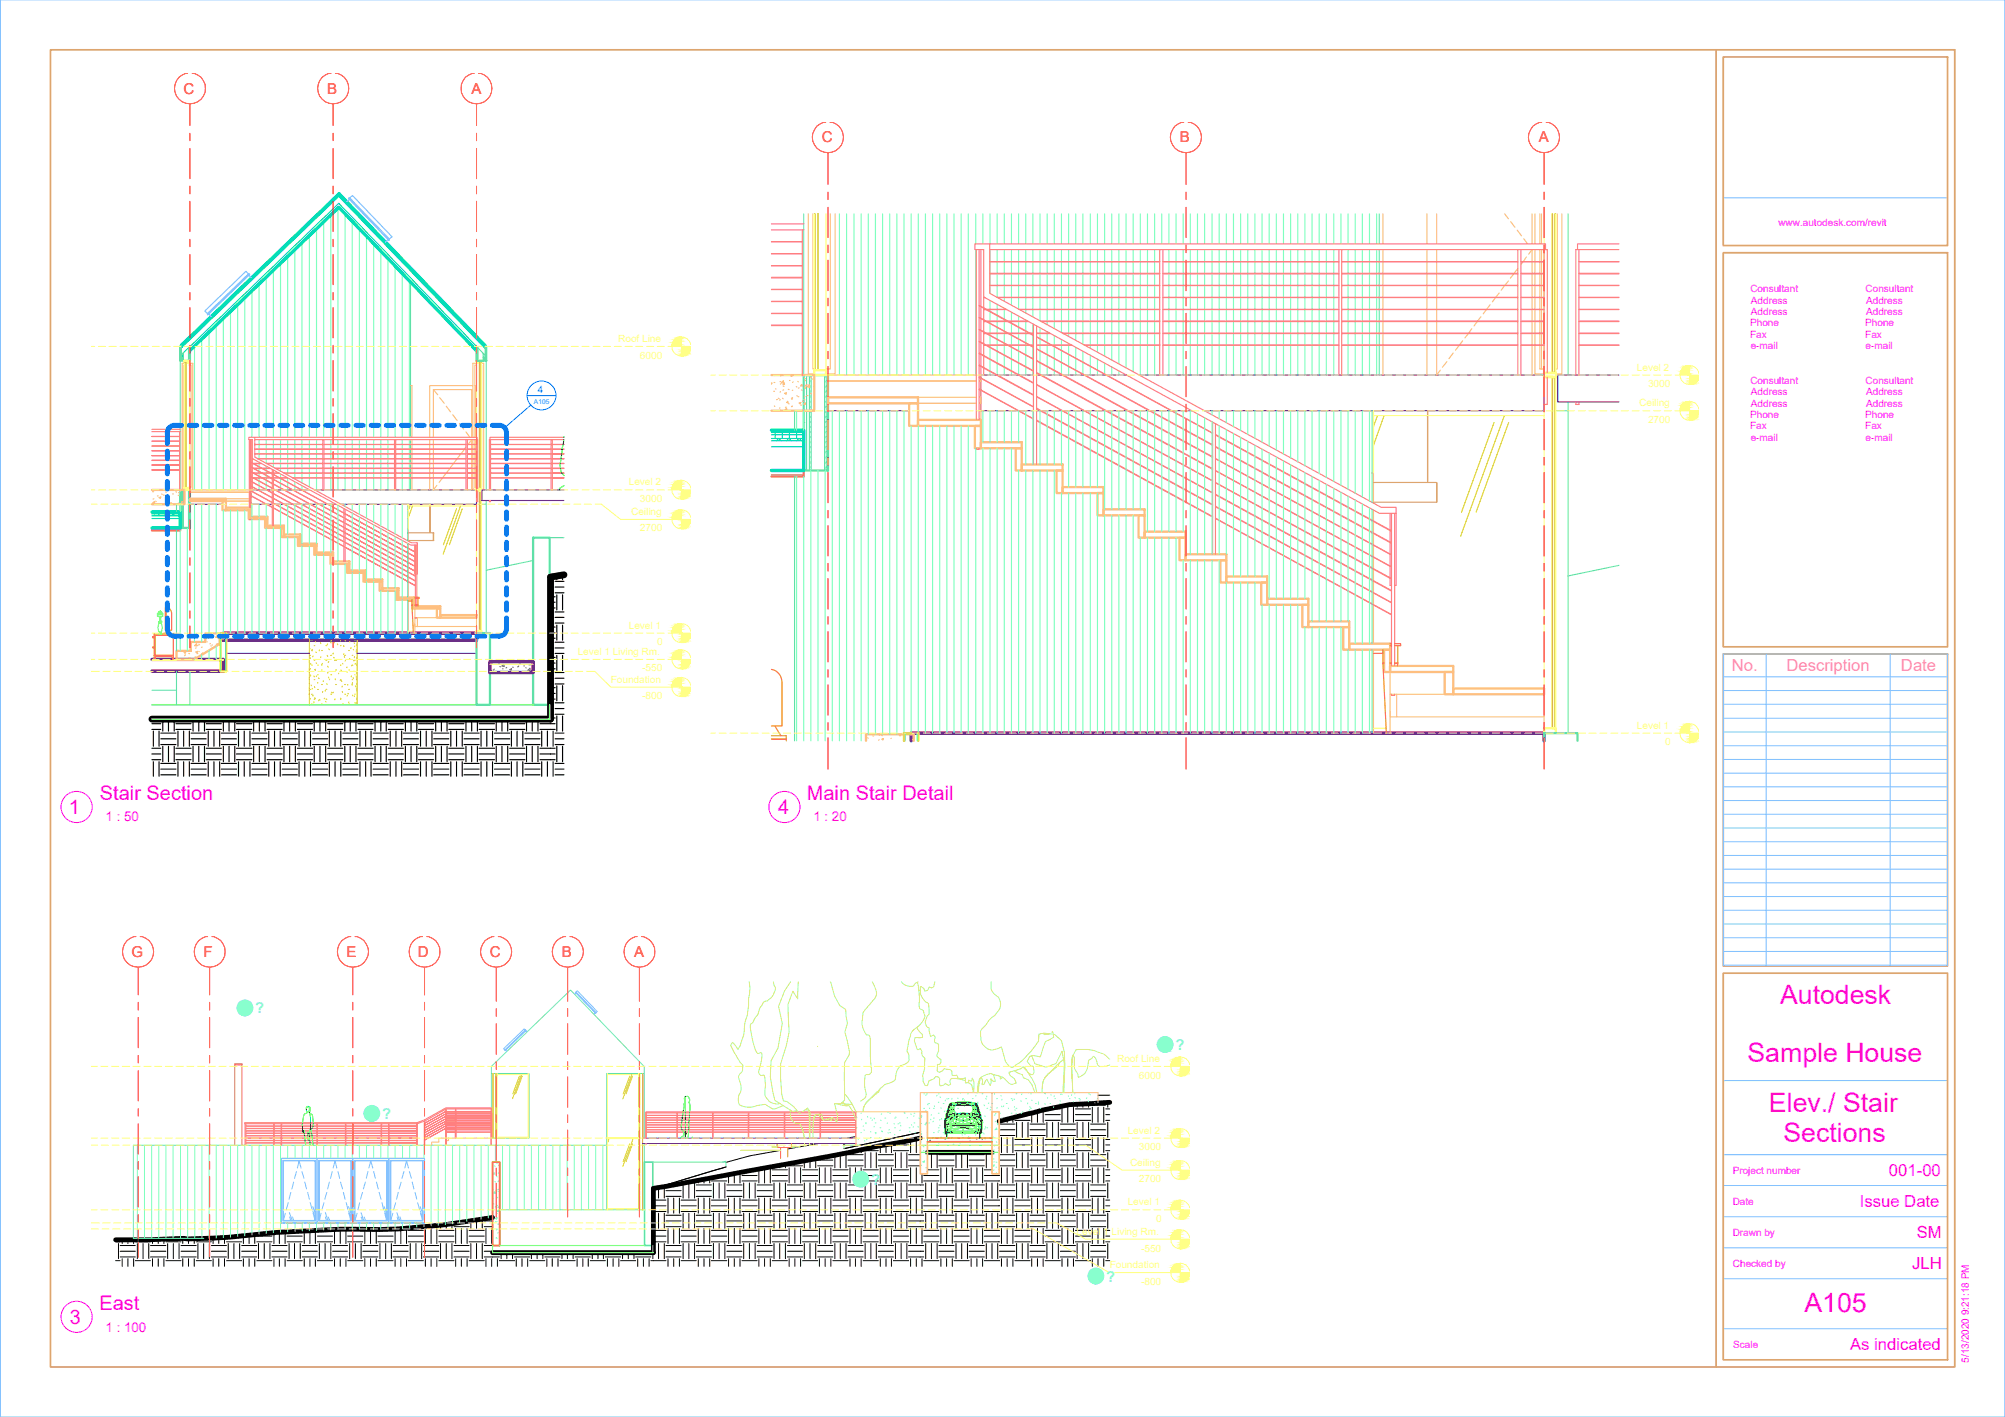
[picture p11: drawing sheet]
<svg xmlns="http://www.w3.org/2000/svg" width="297mm" height="210mm" viewBox="0 0 297 210" stroke-linecap="round" stroke-linejoin="round" font-family="sans-serif">
<defs><g id="words">
<g font-size="4" fill="#f0f">
<text x="263.7" y="148.7">Autodesk</text>
<text x="258.9" y="157.3">Sample House</text>
<text x="262.1" y="164.8">Elev./ Stair</text>
<text x="264.2" y="169.2">Sections</text>
<text x="267.3" y="194.4">A105</text>
</g>
<g font-size="3" fill="#f0f">
<text x="14.8" y="118.5">Stair Section</text>
<text x="119.5" y="118.5">Main Stair Detail</text>
<text x="10.2" y="120.6">1</text>
<text x="115.3" y="120.6">4</text>
<text x="10.4" y="196.1">3</text>
<text x="14.7" y="194">East</text>
</g>
<g font-size="2.5" fill="#ff7fbf">
<text x="256.6" y="99.4">No.</text>
<text x="264.7" y="99.4">Description</text>
<text x="281.6" y="99.4">Date</text>
</g>
<g font-size="2.5" fill="#f0f">
<text x="275.5" y="178.8">Issue Date</text>
<text x="279.9" y="174.2">001-00</text>
<text x="284" y="183.4">SM</text>
<text x="283.3" y="188">JLH</text>
<text x="274.1" y="200">As indicated</text>
</g>
<g font-size="2.2" fill="#f00">
<text x="27.2" y="13.9">C</text>
<text x="48.5" y="13.9">B</text>
<text x="69.8" y="13.9">A</text>
<text x="121.7" y="21.1">C</text>
<text x="174.8" y="21.1">B</text>
<text x="228" y="21.1">A</text>
<text x="19.5" y="141.7">G</text>
<text x="30.2" y="141.7">F</text>
<text x="51.3" y="141.7">E</text>
<text x="61.9" y="141.7">D</text>
<text x="72.6" y="141.7">C</text>
<text x="83.2" y="141.7">B</text>
<text x="94" y="141.7">A</text>
</g>
<g font-size="2.2" fill="#7fffff">
<text x="37.8" y="150.1">?</text>
<text x="174.1" y="155.5">?</text>
<text x="56.6" y="165.8">?</text>
<text x="129.1" y="175.5">?</text>
<text x="163.9" y="189.9">?</text>
</g>
<g font-size="2" fill="#f0f">
<text x="15.6" y="121.7">1 : 50</text>
<text x="120.5" y="121.7">1 : 20</text>
<text x="15.6" y="197.2">1 : 100</text>
</g>
<g font-size="1.5" fill="#f0f">
<text x="263.5" y="33.5">www.autodesk.com/revit</text>
<text x="259.3" y="43.3">Consultant</text>
<text x="259.4" y="45">Address</text>
<text x="259.4" y="46.7">Address</text>
<text x="276.4" y="43.3">Consultant</text>
<text x="276.5" y="45">Address</text>
<text x="276.5" y="46.7">Address</text>
<text x="259.3" y="48.4">Phone</text>
<text x="259.3" y="50.1">Fax</text>
<text x="259.4" y="51.7">e-mail</text>
<text x="276.3" y="48.4">Phone</text>
<text x="276.3" y="50.1">Fax</text>
<text x="276.4" y="51.7">e-mail</text>
<text x="259.3" y="56.9">Consultant</text>
<text x="259.4" y="58.6">Address</text>
<text x="276.4" y="56.9">Consultant</text>
<text x="276.5" y="58.6">Address</text>
<text x="259.3" y="61.9">Phone</text>
<text x="259.3" y="63.6">Fax</text>
<text x="259.4" y="65.3">e-mail</text>
<text x="259.4" y="60.3">Address</text>
<text x="276.3" y="61.9">Phone</text>
<text x="276.3" y="63.6">Fax</text>
<text x="276.4" y="65.3">e-mail</text>
<text x="276.5" y="60.3">Address</text>
<text x="256.7" y="173.8">Project number</text>
<text x="256.7" y="178.4">Date</text>
<text x="256.7" y="183.1">Drawn by</text>
<text x="256.7" y="187.6">Checked by</text>
<text x="256.8" y="199.7">Scale</text>
<text x="291.7" y="201.9" transform="rotate(-90 291.7 201.9)">5/13/2020 9:21:18 PM</text>
</g>
<g font-size="1.5" fill="#ffff7f">
<text x="91.6" y="50.7">Roof Line</text>
<text x="94.8" y="53.1">6000</text>
<text x="242.5" y="54.9">Level 2</text>
<text x="244.2" y="57.3">3000</text>
<text x="242.9" y="60.2">Ceiling</text>
<text x="244.2" y="62.7">2700</text>
<text x="93.2" y="71.9">Level 2</text>
<text x="93.5" y="76.3">Ceiling</text>
<text x="94.8" y="74.4">3000</text>
<text x="94.8" y="78.7">2700</text>
<text x="93.2" y="93.1">Level 1</text>
<text x="97.4" y="95.6">0</text>
<text x="85.6" y="97">Level 1 Living Rm.</text>
<text x="90.5" y="101.1">Foundation</text>
<text x="95.2" y="99.5">-550</text>
<text x="95.2" y="103.6">-800</text>
<text x="242.5" y="108">Level 1</text>
<text x="246.7" y="110.4">0</text>
<text x="165.5" y="157.3">Roof Line</text>
<text x="168.7" y="159.8">6000</text>
<text x="167.1" y="168">Level 2</text>
<text x="167.4" y="172.7">Ceiling</text>
<text x="168.7" y="170.4">3000</text>
<text x="167.1" y="178.5">Level 1</text>
<text x="168.7" y="175.1">2700</text>
<text x="159.5" y="182.9">Level 1 Living Rm.</text>
<text x="169.1" y="185.4">-550</text>
<text x="171.3" y="181">0</text>
<text x="164.4" y="187.9">Foundation</text>
<text x="169.1" y="190.3">-800</text>
</g>
<text font-size="1.5" fill="#007fff" x="79.7" y="58.2">4</text>
<text font-size="1" fill="#007fff" x="79.1" y="59.9">A105</text>
</g></defs>
<path d="M22.5 97.7h10.6v1.7h-10.6M33.1 93.8h37.5v1h-37.5zM72.6 98h6.4v1.6h-6.4zM135 109.7v-1.1h93.8v1.1" fill="none" stroke="#6e00dd" stroke-width=".51"/>
<g fill="none" stroke="#7fffbf" stroke-width=".17">
<path d="M41.6 39v25.8M42.6 38v26.8M43.7 37v27.8M44.7 36v28.8M45.8 34.9v29.9M46.9 33.9v30.9M47.9 32.9v31.9M49 31.8v33M50.1 30.8v34M51.1 31.7v33.1M52.2 32.8v32M53.2 33.9v30.9"/>
<path d="M54.3 35v29.8M55.4 36.1v28.7M56.4 37.2v27.6M57.5 38.3v26.5M58.5 39.4v25.4M124.4 31.7v23.9M125.4 31.7v23.9M126.5 31.7v23.9M127.6 31.7v23.9M128.6 31.7v23.9M129.7 31.7v23.9M130.8 31.7v23.9"/>
<path d="M131.8 31.7v23.9M132.9 31.7v23.9M133.9 31.7v23.9M135 31.7v23.9M136 31.7v23.9M137.1 31.7v23.9M138.2 31.7v23.9M139.2 31.7v23.9M140.3 31.7v23.9M141.3 31.7v23.9M142.4 31.7v23.9M143.5 31.7v23.9"/>
<path d="M144.6 31.7v4.4M144.6 37v18.6M145.6 31.7v4.4M146.7 31.7v4.4M146.7 37v1.7M146.7 38.8v1.7M147.7 31.7v4.4M147.7 37v1.7M147.7 38.8v1.7M148.8 31.7v4.4M148.8 37v1.7M148.8 38.8v1.7"/>
<path d="M149.8 31.7v4.4M149.8 37v1.7M149.8 38.8v1.7M150.9 31.7v4.4M150.9 37v1.7M150.9 38.8v1.7M152 31.7v4.4M152 37v1.7M152 38.8v1.7M153 31.7v4.4M153 37v1.7M153 38.8v1.7"/>
<path d="M154.1 31.7v4.4M154.1 37v1.7M154.1 38.8v1.7M155.1 31.7v4.4M155.1 37v1.7M155.1 38.8v1.7M156.2 31.7v4.4M156.2 37v1.7M156.2 38.8v1.7M157.3 31.7v4.4M157.3 37v1.7M157.3 38.8v1.7"/>
<path d="M158.3 31.7v4.4M158.3 37v1.7M158.3 38.8v1.7M159.4 31.7v4.4M159.4 37v1.7M159.4 38.8v1.7M160.4 31.7v4.4M160.4 37v1.7M160.4 38.8v1.7M161.5 31.7v4.4M161.5 37v1.7M161.5 38.8v1.7"/>
<path d="M162.6 31.7v4.4M162.6 37v1.7M162.6 38.8v1.7M163.6 31.7v4.4M163.6 37v1.7M163.6 38.8v1.7M164.7 31.7v4.4M164.7 37v1.7M164.7 38.8v1.7M165.8 31.7v4.4M165.8 37v1.7M165.8 38.8v1.7"/>
<path d="M166.8 31.7v4.4M166.8 37v1.7M166.8 38.8v1.7M167.9 31.7v4.4M167.9 37v1.7M167.9 38.8v1.7M168.9 31.7v4.4M168.9 37v1.7M168.9 38.8v1.7M170 31.7v4.4M170 37v1.7M170 38.8v1.7"/>
<path d="M171.1 31.7v4.4M171.1 37v1.7M171.1 38.8v1.7M172.1 31.7v4.4M173.2 31.7v4.4M173.2 37v1.7M173.2 38.8v1.7M174.2 31.7v4.4M174.2 37v1.7M174.2 38.8v1.7M175.3 31.7v4.4M175.3 37v1.7"/>
<path d="M175.3 38.8v1.7M176.3 31.7v4.4M176.3 37v1.7M176.3 38.8v1.7M177.4 31.7v4.4M177.4 37v1.7M177.4 38.8v1.7M178.5 31.7v4.4M178.5 37v1.7M178.5 38.8v1.7M179.6 31.7v4.4M179.6 37v1.7"/>
<path d="M179.6 38.8v1.7M180.6 31.7v4.4M180.6 37v1.7M180.6 38.8v1.7M181.7 31.7v4.4M181.7 37v1.7M181.7 38.8v1.7M182.7 31.7v4.4M182.7 37v1.7M182.7 38.8v1.7M183.8 31.7v4.4M183.8 37v1.7"/>
<path d="M183.8 38.8v1.7M184.9 31.7v4.4M184.9 37v1.7M184.9 38.8v1.7M185.9 31.7v4.4M185.9 37v1.7M185.9 38.8v1.7M187 31.7v4.4M187 37v1.7M187 38.8v1.7M188 31.7v4.4M188 37v1.7"/>
<path d="M188 38.8v1.7M189.1 31.7v4.4M189.1 37v1.7M189.1 38.8v1.7M190.1 31.7v4.4M190.1 37v1.7M190.1 38.8v1.7M191.2 31.7v4.4M191.2 37v1.7M191.2 38.8v1.7M192.3 31.7v4.4M192.3 37v1.7"/>
<path d="M192.3 38.8v1.7M193.3 31.7v4.4M193.3 37v1.7M193.3 38.8v1.7M194.4 31.7v4.4M194.4 37v1.7M194.4 38.8v1.7M195.4 31.7v4.4M195.4 37v1.7M195.4 38.8v1.7M196.5 31.7v4.4M196.5 37v1.7"/>
<path d="M196.5 38.8v1.7M197.6 31.7v4.4M197.6 37v1.7M197.6 38.8v1.7M198.7 31.7v4.4M199.7 31.7v4.4M199.7 37v1.7M199.7 38.8v1.7M200.8 31.7v4.4M200.8 37v1.7M200.8 38.8v1.7M201.8 31.7v4.4"/>
<path d="M201.8 37v1.7M201.8 38.8v1.7M202.9 31.7v4.4M202.9 37v1.7M202.9 38.8v1.7M203.9 31.7v4.4M203.9 37v1.7M203.9 38.8v1.7M27.2 52.3l-.2 .1M27.2 53.1l-.2 .1M28.1 51.4l-.2 .1M28.1 52.2l-.2 .1"/>
<path d="M28.1 52.9l-.2 .2M28.8 51.2v21.4M29.9 50.2v22.4M31 49.2v23.4M32 48.2v24.4M33.1 47.2v25.4M34.1 46.2v26.4M35.2 45.1v27.5M36.3 44.1v28.5M37.3 43.1v21.7M38.4 42.1v22.7M39.4 41v23.8"/>
<path d="M40.5 40v24.8M59.6 40.5v24.3M60.6 41.6v23.2M70.8 51.5l-.1 .1M70.8 52.2l-.1 .1M70.8 53l-.1 .1M71.7 52.8l-.1 .1M72 51.4l-.1 .1M119.1 57.5h.1M119.1 59.7h.1M119.3 57.3l.1 .1M120.2 58.6l-.3 .3"/>
<path d="M120.2 59.4l-.3 .3M120.2 55.6l-.3 .3M120.2 56.4l-.3 .3M120.2 57.2l-.3 .2M120.2 57.9l-.3 .3M122.4 55.6l-.2 .3M122.4 56.4l-.2 .3M122.4 57.2l-.2 .2M122.4 57.9l-.2 .3M122.4 58.6l-.2 .3M122.4 59.4l-.2 .3M123.3 55.4v.2"/>
<path d="M146.7 40.6v1.7M146.7 42.3v1.2M146.7 44.5v1.3M146.7 45.9v.2M146.7 46.2v1.4M146.7 47.6v.3M146.7 47.9v1.4M146.7 49.4v.2M146.7 49.7v1.4M146.7 51.2v.2M146.7 51.4v1.8M146.7 53.2v1.7"/>
<path d="M146.7 55v.6M147.7 40.6v1.7M147.7 42.3v1.7M147.7 45.1v.7M147.7 45.9v.8M147.7 46.8v.8M147.7 47.6v.8M147.7 48.5v.8M147.7 49.4v.8M147.7 50.3v.8M147.7 51.2v.8M147.7 52v1.7"/>
<path d="M147.7 53.8v1.7M148.8 40.6v1.7M148.8 42.3v1.7M148.8 44.1v.5M148.8 45.6v.2M148.8 45.9v1.4M148.8 47.3v.3M148.8 47.6v1.4M148.8 49.1v.2M148.8 49.4v1.4M148.8 50.9v.2M148.8 51.2v1.3"/>
<path d="M148.8 52.6v1.7M148.8 54.4v1.2M149.8 40.6v1.7M149.8 42.3v1.7M149.8 44.1v1.1M149.8 46.2v1.4M149.8 47.6v.3M149.8 47.9v1.4M149.8 49.4v.2M149.8 49.7v1.4M149.8 51.2v.2M149.8 51.4v1.7"/>
<path d="M149.8 53.2v1.7M149.8 55v.6M150.9 55.6h.1M150.9 40.6v1.7M150.9 42.3v1.7M150.9 44.1v1.7M150.9 46.8v.8M150.9 47.6v.8M150.9 48.5v.8M150.9 49.4v.8M150.9 50.3v.8M150.9 51.2v.8"/>
<path d="M150.9 52v1.7M150.9 53.8v1.7M152 40.6v1.7M152 42.3v1.7M152 44.1v1.7M152 45.9v.5M152 47.4v.2M152 47.6v1.4M152 49.1v.2M152 49.4v1.4M152 50.8v.3M152 51.2v1.3"/>
<path d="M152 52.6v1.7M152 54.4v1.2M153 40.6v1.7M153 42.3v1.7M153 44.1v1.7M153 45.9v1.1M153 48v1.3M153 49.4v.2M153 49.6v1.5M153 51.2v.2M153 51.4v1.7M153 53.2v1.7"/>
<path d="M153 55v.6M154.1 40.6v1.7M154.1 42.3v1.7M154.1 44.1v1.7M154.1 45.9v1.7M154.1 48.5v.8M154.1 49.4v.8M154.1 50.2v.9M154.1 51.2v.7M154.1 52v1.7M154.1 53.8v1.7M154.1 55.5v.1"/>
<path d="M155.1 40.6v1.7M155.1 42.3v1.7M155.1 44.1v1.7M155.1 45.9v1.7M155.1 47.6v.5M155.1 49.1v.2M155.1 49.4v1.3M155.1 50.8v.3M155.1 51.2v1.3M155.1 52.6v1.7M155.1 54.3v1.3M156.2 40.6v1.7"/>
<path d="M156.2 42.3v1.7M156.2 44.1v1.7M156.2 45.9v1.7M156.2 47.6v1.1M156.2 49.7v1.4M156.2 51.2v.1M156.2 51.4v1.7M156.2 53.1v1.8M156.2 54.9v.7M157.3 40.6v1.7M157.3 42.3v1.7M157.3 44.1v1.7"/>
<path d="M157.3 45.9v1.7M157.3 47.6v1.7M157.3 50.3v.8M157.3 51.2v.7M157.3 52v1.7M157.3 53.7v1.7M157.3 55.5v.1M158.3 40.6v1.7M158.3 42.3v1.7M158.3 44.1v1.7M158.3 45.9v1.7M158.3 47.6v1.7"/>
<path d="M158.3 49.4v.4M158.3 50.9v.2M158.3 51.2v1.3M158.3 52.5v1.7M158.3 54.3v1.3M159.4 40.6v1.7M159.4 42.3v1.7M159.4 44.1v1.7M159.4 45.9v1.7M159.4 47.6v1.7M159.4 49.4v1M159.4 51.4v1.7"/>
<path d="M159.4 53.1v1.7M159.4 54.9v.7M160.4 40.6v1.7M160.4 42.3v1.7M160.4 44.1v1.7M160.4 45.9v1.7M160.4 47.6v1.7M160.4 49.4v1.6M160.4 52v1.7M160.4 53.7v1.7M160.4 55.5v.1M161.5 40.6v1.7"/>
<path d="M161.5 42.3v1.7M161.5 44.1v1.7M161.5 45.9v1.7M161.5 47.6v1.7M161.5 49.4v1.7M161.5 51.2v.4M161.5 52.6v1.6M161.5 54.3v1.3M162.6 40.6v1.7M162.6 42.3v1.7M162.6 44.1v1.7M162.6 45.9v1.7"/>
<path d="M162.6 47.6v1.7M162.6 49.4v1.7M162.6 51.2v1M162.6 53.2v1.6M162.6 54.9v.7M163.6 40.6v1.7M163.6 42.3v1.7M163.6 44.1v1.7M163.6 45.9v1.7M163.6 47.6v1.7M163.6 49.4v1.7M163.6 51.2v1.6"/>
<path d="M163.6 53.8v1.6M163.6 55.4v.2M164.7 40.6v1.7M164.7 42.3v1.7M164.7 44.1v1.7M164.7 45.9v1.7M164.7 47.6v1.7M164.7 49.4v1.7M164.7 51.2v2.2M164.7 54.3v1.3M165.8 40.6v1.7M165.8 42.3v1.7"/>
<path d="M165.8 44.1v1.7M165.8 45.9v1.7M165.8 47.6v1.7M165.8 49.4v1.7M165.8 51.2v2.7M165.8 54.9v.7M166.8 40.6v1.7M166.8 42.3v1.7M166.8 44.1v1.7M166.8 45.9v1.7M166.8 47.6v1.7M166.8 49.4v1.7"/>
<path d="M166.8 51.2v3.3M166.8 55.5v.1M167.9 40.6v1.7M167.9 42.3v1.7M167.9 44.1v1.7M167.9 45.9v1.7M167.9 47.6v1.7M167.9 49.4v1.7M167.9 51.2v3.9M168.9 40.6v1.7M168.9 42.3v1.7M168.9 44.1v1.7"/>
<path d="M168.9 45.9v1.7M168.9 47.6v1.7M168.9 49.4v1.7M168.9 51.2v4.4M170 40.6v1.7M170 42.3v1.7M170 44.1v1.7M170 45.9v1.7M170 47.6v1.7M170 49.4v1.7M170 51.2v4.4M171.1 40.6v1.7"/>
<path d="M171.1 42.3v1.7M171.1 44.1v1.7M171.1 45.9v1.7M171.1 47.6v1.7M171.1 49.4v1.7M171.1 51.2v4.4M173.2 40.6v1.7M173.2 42.3v1.7M173.2 44.1v1.7M173.2 45.9v1.7M173.2 47.6v1.7M173.2 49.4v1.7"/>
<path d="M173.2 51.2v4.4M174.2 40.6v1.7M174.2 42.3v1.7M174.2 44.1v1.7M174.2 45.9v1.7M174.2 47.6v1.7M174.2 49.4v1.7M174.2 51.2v4.4M175.3 40.6v1.7M175.3 42.3v1.7M175.3 44.1v1.7M175.3 45.9v1.7"/>
<path d="M175.3 47.6v1.7M175.3 49.4v1.7M175.3 51.2v4.4M176.3 40.6v1.7M176.3 42.3v1.7M176.3 44.1v1.7M176.3 45.9v1.7M176.3 47.6v1.7M176.3 49.4v1.7M176.3 51.2v4.4M177.4 40.6v1.7M177.4 42.3v1.7"/>
<path d="M177.4 44.1v1.7M177.4 45.9v1.7M177.4 47.6v1.7M177.4 49.4v1.7M177.4 51.2v4.4M178.5 40.6v1.7M178.5 42.3v1.7M178.5 44.1v1.7M178.5 45.9v1.7M178.5 47.6v1.7M178.5 49.4v1.7M178.5 51.2v4.4"/>
<path d="M179.6 40.6v1.7M179.6 42.3v1.7M179.6 44.1v1.7M179.6 45.9v1.7M179.6 47.6v1.7M179.6 49.4v1.7M179.6 51.2v4.4M180.6 40.6v1.7M180.6 42.3v1.7M180.6 44.1v1.7M180.6 45.9v1.7M180.6 47.6v1.7"/>
<path d="M180.6 49.4v1.7M180.6 51.2v4.4M181.7 40.6v1.7M181.7 42.3v1.7M181.7 44.1v1.7M181.7 45.9v1.7M181.7 47.6v1.7M181.7 49.4v1.7M181.7 51.2v4.4M182.7 40.6v1.7M182.7 42.3v1.7M182.7 44.1v1.7"/>
<path d="M182.7 45.9v1.7M182.7 47.6v1.7M182.7 49.4v1.7M182.7 51.2v4.4M183.8 40.6v1.7M183.8 42.3v1.7M183.8 44.1v1.7M183.8 45.9v1.7M183.8 47.6v1.7M183.8 49.4v1.7M183.8 51.2v4.4M184.9 40.6v1.7"/>
<path d="M184.9 42.3v1.7M184.9 44.1v1.7M184.9 45.9v1.7M184.9 47.6v1.7M184.9 49.4v1.7M184.9 51.2v4.4M185.9 40.6v1.7M185.9 42.3v1.7M185.9 44.1v1.7M185.9 45.9v1.7M185.9 47.6v1.7M185.9 49.4v1.7"/>
<path d="M185.9 51.2v4.4M187 40.6v1.7M187 42.3v1.7M187 44.1v1.7M187 45.9v1.7M187 47.6v1.7M187 49.4v1.7M187 51.2v4.4M188 40.6v1.7M188 42.3v1.7M188 44.1v1.7M188 45.9v1.7"/>
<path d="M188 47.6v1.7M188 49.4v1.7M188 51.2v4.4M189.1 40.6v1.7M189.1 42.3v1.7M189.1 44.1v1.7M189.1 45.9v1.7M189.1 47.6v1.7M189.1 49.4v1.7M189.1 51.2v4.4M190.1 40.6v1.7M190.1 42.3v1.7"/>
<path d="M190.1 44.1v1.7M190.1 45.9v1.7M190.1 47.6v1.7M190.1 49.4v1.7M190.1 51.2v4.4M191.2 40.6v1.7M191.2 42.3v1.7M191.2 44.1v1.7M191.2 45.9v1.7M191.2 47.6v1.7M191.2 49.4v1.7M191.2 51.2v4.4"/>
<path d="M192.3 40.6v1.7M192.3 42.3v1.7M192.3 44.1v1.7M192.3 45.9v1.7M192.3 47.6v1.7M192.3 49.4v1.7M192.3 51.2v4.4M193.3 40.6v1.7M193.3 42.3v1.7M193.3 44.1v1.7M193.3 45.9v1.7M193.3 47.6v1.7"/>
<path d="M193.3 49.4v1.7M193.3 51.2v4.4M194.4 40.6v1.7M194.4 42.3v1.7M194.4 44.1v1.7M194.4 45.9v1.7M194.4 47.6v1.7M194.4 49.4v1.7M194.4 51.2v4.4M195.4 40.6v1.7M195.4 42.3v1.7M195.4 44.1v1.7"/>
<path d="M195.4 45.9v1.7M195.4 47.6v1.7M195.4 49.4v1.7M195.4 51.2v4.4M196.5 40.6v1.7M196.5 42.3v1.7M196.5 44.1v1.7M196.5 45.9v1.7M196.5 47.6v1.7M196.5 49.4v1.7M196.5 51.2v4.4M197.6 40.6v1.7"/>
<path d="M197.6 42.3v1.7M197.6 44.1v1.7M197.6 45.9v1.7M197.6 47.6v1.7M197.6 49.4v1.7M197.6 51.2v4.4M199.7 40.6v1.7M199.7 42.3v1.7M199.7 44.1v1.7M199.7 45.9v1.7M199.7 47.6v1.7M199.7 49.4v1.7"/>
<path d="M199.7 51.2v4.4M200.8 40.6v1.7M200.8 42.3v1.7M200.8 44.1v1.7M200.8 45.9v1.7M200.8 47.6v1.7M200.8 49.4v1.7M200.8 51.2v4.4M201.8 40.6v1.7M201.8 42.3v1.7M201.8 44.1v1.7M201.8 45.9v1.7"/>
<path d="M201.8 47.6v1.7M201.8 49.4v1.7M201.8 51.2v4.4M202.9 40.6v1.7M202.9 42.3v1.7M202.9 44.1v1.7M202.9 45.9v1.7M202.9 47.6v1.7M202.9 49.4v1.7M202.9 51.2v4.4M203.9 40.6v1.7M203.9 42.3v1.7"/>
<path d="M203.9 44.1v1.7M203.9 45.9v1.7M203.9 47.6v1.7M203.9 49.4v1.7M203.9 51.2v4.4M26.7 75.1h.1M26.7 74.7v1.1M26.7 78.6v17.8M26.8 77.4l.1 .1M26.9 77.7l-.1 .1M27.2 75.6l-.2 .1M27.2 77.8l-.2 .1"/>
<path d="M27.2 72.6l-.2 .1M27.2 73.3l-.2 .2M27.2 74.1l-.2 .1M27.2 74.9h-.2M27.2 76.3l-.2 .2M27.2 77.1l-.2 .1M27.8 78.2v18.2M28.1 73.2l-.2 .1M28.1 73.9l-.2 .2M28.1 74.7l-.2 .1M28.1 75.5h-.2M28.1 76.2l-.2 .1"/>
<path d="M28.1 76.9l-.2 .2M28.1 77.7l-.2 .1M28.8 74.7v20.4M29.9 74.7v20.4M31 74.7v19.1M32 74.7v19.1M33.1 75.6v18.2M34.1 75.6v18.2M35.2 75.6v18.2M36.3 75.6v18.2M37.3 74.7v1.9M37.3 76.9v16.9"/>
<path d="M38.4 65.1v1.4M38.4 66.6v1.5M38.4 68.5v.1M38.4 68.7v.4M38.4 69.1v.3M38.4 69.4v.4M38.4 69.9v2M38.4 72v.6M38.4 74.7v1.9M38.4 76.9v16.9M39.4 72.6h.1M39.4 65.1v1.4"/>
<path d="M39.4 66.6v2M39.4 69.1v.3M39.4 69.4v.3M39.4 69.7v2.1M39.4 71.9v.6M39.4 74.7v1.9M39.4 78.2v15.6M40.5 65.1v1.4M40.5 66.6v2M40.5 68.7v.5M40.5 78.2v15.6M41.6 74.7v3.2"/>
<path d="M41.6 65.1v1.4M41.6 66.6v2M41.6 68.7v.7M41.6 69.4v.4M41.6 70.2v1.4M41.6 71.6v.7M41.6 72.3v.3M41.6 78.2v15.6M42.6 65.1v1.4M42.6 66.6v2M42.6 68.7v.7M42.6 69.4v1"/>
<path d="M42.6 70.8v.6M42.6 71.5v.7M42.6 72.2v.4M42.6 74.7v1M42.6 75.7v.7M42.6 76.4v2.8M42.6 79.6v14.2M43.7 65.1v1.4M43.7 66.6v2M43.7 68.7v.7M43.7 69.4v1.6M43.7 71.4v.6"/>
<path d="M43.7 72.1v.5M43.7 74.7v.8M43.7 75.6v.7M43.7 76.3v.7M43.7 77v2.2M43.7 79.6v14.2M44.7 66.6v2M44.7 65.1v1.4M44.7 68.7v.7M44.7 69.4v2.2M44.7 71.9v.7M44.7 74.7v.7"/>
<path d="M44.7 75.5v.6M44.7 76.2v.6M44.7 76.9v3.6M45.8 66.6v2M45.8 65.1v1.4M45.8 68.7v.7M45.8 69.4v2.8M45.8 72.5v.1M45.8 74.7v.6M45.8 75.3v.7M45.8 76v.7M45.8 76.8v1.3"/>
<path d="M45.8 78.2v2.3M46.9 66.6v2M46.9 76.6v1.4M46.9 65.1v1.4M46.9 68.7v.7M46.9 69.4v3.2M46.9 74.7v.5M46.9 75.2v.7M46.9 75.9v.7M46.9 78v.7M46.9 78.8v1.7M47.9 75.8v2.1"/>
<path d="M47.9 74.7v.3M47.9 75.1v.6M47.9 77.9v.7M47.9 78.6v3.2M49 66.6v2M49 65.1v1.4M49 68.7v.7M49 69.4v3.2M49 74.7v.2M49 74.9v.7M49 75.7v2M49 77.8v.7"/>
<path d="M49 78.5v1.4M49 79.9v1.9M50.1 66.6v2M50.1 65.1v1.4M50.1 68.7v.7M50.1 69.4v3.2M50.1 74.9v.6M50.1 75.5v2.1M50.1 77.7v.6M50.1 78.4v1.3M50.1 79.8v.6M51.1 66.6v2"/>
<path d="M51.1 65.1v1.4M51.1 68.7v.7M51.1 69.4v3.2M51.1 74.7v.3M52.2 66.6v2M52.2 78.1v1.4M52.2 65.1v1.4M52.2 68.7v.7M52.2 69.4v3.2M52.2 74.7v.9M52.2 76v1.4M52.2 77.4v.7"/>
<path d="M52.2 79.5v.7M53.2 66.6v2M53.2 65.1v1.4M53.2 68.7v.7M53.2 69.4v3.2M53.2 74.7v1.5M53.2 76.6v.6M53.2 77.3v.6M53.2 78v1.3M53.2 79.4v.7M54.3 66.6v2M54.3 65.1v1.4"/>
<path d="M54.3 68.7v.7M54.3 69.4v3.2M54.3 74.7v2.1M54.3 77.2v.6M54.3 77.9v1.3M54.3 79.3v.6M54.3 80v2.1M55.4 66.6v2M55.4 79.9v2M55.4 65.1v1.4M55.4 68.7v.7M55.4 69.4v3.2"/>
<path d="M55.4 74.7v2.7M55.4 77.7v1.4M55.4 79.1v.7M56.4 66.6v2M56.4 79.7v2.1M56.4 65.1v1.4M56.4 68.7v.7M56.4 69.4v3.2M56.4 74.7v3.2M56.4 78.3v.7M56.4 79v.7M57.5 66.6v2"/>
<path d="M57.5 65.1v1.4M57.5 68.7v.7M57.5 69.4v3.2M57.5 74.7v3.8M57.5 78.9v.7M57.5 79.6v2.1M58.5 74.7v4.4M58.5 79.5v2M59.6 66.6v2M59.6 65.1v1.4M59.6 68.7v.7M59.6 69.4v3.2"/>
<path d="M59.6 74.7v5M60.6 66.6v2M60.6 65.1v1.4M60.6 68.7v.7M60.6 69.4v3.2M118 60.8v2.9M118 70.6v39.1M119.1 60.8v2.9M119.1 70.6v39.1M119.1 65.5h.1M119.1 62.6h.1M119.1 67.6h.1"/>
<path d="M119.2 68l-.1 .1M119.2 62.2v.1M119.5 69l-.1 .1M120.1 69.7v40M120.2 61.7l-.3 .2M120.2 62.4l-.3 .3M120.2 63.9l-.3 .2M120.2 64.7l-.3 .2M120.2 65.4l-.3 .3M120.2 66.9l-.3 .3M120.2 67.7l-.3 .2M120.2 69.1l-.3 .3"/>
<path d="M120.2 60.2l-.3 .2M120.2 60.9l-.3 .3M120.2 63.1l-.3 .3M120.2 66.1l-.3 .3M120.2 68.4l-.3 .3M121.2 69.7v40M122.2 69.7v40M122.4 60.2l-.2 .2M122.4 60.9l-.2 .3M122.4 61.7l-.2 .2M122.4 62.4l-.2 .3M122.4 63.2l-.2 .2"/>
<path d="M122.4 63.9l-.2 .3M122.4 64.7l-.2 .2M122.4 65.4l-.2 .3M122.4 66.1l-.2 .3M122.4 66.9l-.2 .3M122.4 67.7l-.2 .2M122.4 68.4l-.2 .3M122.4 69.1l-.2 .3M123.3 60.8v48.9M124.4 60.8v48.9M125.4 60.8v48.9M126.5 60.8v48.9"/>
<path d="M127.6 60.8v48.9M128.6 60.8v48M129.7 60.8v48M130.8 60.8v48M131.8 60.8v48M132.9 60.8v48M133.9 60.8v48M135 63.1v45.5M136 63.1v45.5M137.1 63.1v45.5M138.2 63.1v45.5M139.2 63.1v45.5"/>
<path d="M140.3 63.1v45.5M141.3 63.1v45.5M142.4 63.1v45.5M143.5 63.1v45.5M144.6 66.4v42.2M145.6 60.8v4.7M145.6 66.4v42.2M146.7 60.8v4.7M146.7 66.4v42.2M147.7 60.8v4.7M147.7 66.4v42.2M148.8 60.8v4.7"/>
<path d="M148.8 66.4v42.2M149.8 60.8v4.7M149.8 66.4v42.2M150.9 60.8v4.7M150.9 69.7v38.9M152 60.8v.6M152 61.4v7.4M152 69.7v38.9M153 60.8v1.1M153 62v6.8M153 69.7v38.9M154.1 60.8v1.7"/>
<path d="M154.1 62.6v6.2M154.1 69.7v38.9M155.1 60.8v.6M155.1 61.4v1.7M155.1 63.2v5.6M155.1 69.7v38.9M156.2 60.8v1.1M156.2 62v1.7M156.2 63.8v5M156.2 69.7v38.9M157.3 60.8v1.7M157.3 62.6v1.7"/>
<path d="M157.3 64.4v4.4M157.3 73v35.6M158.3 60.8v.5M158.3 61.4v1.7M158.3 63.2v1.7M158.3 64.9v7.3M158.3 73v35.6M159.4 60.8v1.1M159.4 61.9v1.8M159.4 63.7v1.7M159.4 65.5v6.7M159.4 73v35.6"/>
<path d="M160.4 60.8v1.7M160.4 62.5v1.7M160.4 64.3v1.7M160.4 66.1v6.1M160.4 73v35.6M161.5 60.8v.5M161.5 61.4v1.6M161.5 63.1v1.7M161.5 64.9v1.7M161.5 66.6v5.6M161.5 73v35.6M162.6 60.8v1.1"/>
<path d="M162.6 61.9v1.7M162.6 63.7v1.7M162.6 65.5v1.7M162.6 67.2v5M162.6 73v35.6M163.6 60.8v1.7M163.6 62.5v1.7M163.6 64.3v1.7M163.6 66.1v1.6M163.6 67.8v7.7M163.6 76.3v32.3M164.7 60.8v.5"/>
<path d="M164.7 61.3v1.7M164.7 63.1v1.7M164.7 64.9v1.7M164.7 66.6v1.7M164.7 68.4v7.1M164.7 76.3v32.3M165.8 60.8v1.1M165.8 61.9v1.7M165.8 63.7v1.7M165.8 65.5v1.7M165.8 67.2v1.7M165.8 69v6.5"/>
<path d="M165.8 76.3v32.3M166.8 60.8v1.6M166.8 62.5v1.7M166.8 64.3v1.7M166.8 66v1.7M166.8 67.8v1.7M166.8 69.6v5.9M166.8 76.3v32.3M167.9 60.8v.4M167.9 61.3v1.7M167.9 63.1v1.7M167.9 64.8v1.8"/>
<path d="M167.9 66.6v1.7M167.9 68.4v1.7M167.9 70.2v5.3M167.9 76.3v32.3M168.9 60.8v1M168.9 61.9v1.7M168.9 63.6v1.7M168.9 65.4v1.7M168.9 67.2v1.7M168.9 69v1.7M168.9 70.7v4.8M168.9 79.6v29"/>
<path d="M170 60.8v1.6M170 62.5v1.6M170 64.2v1.7M170 66v1.7M170 67.7v1.8M170 69.5v1.7M170 71.3v7.5M170 79.6v29M171.1 60.8v.4M171.1 61.3v1.7M171.1 63v1.7M171.1 64.8v1.7"/>
<path d="M171.1 66.6v1.7M171.1 68.3v1.7M171.1 70.1v1.7M171.1 71.9v6.9M171.1 79.6v29M172.1 60.8v1M172.1 61.9v1.7M172.1 63.6v1.7M172.1 65.4v1.7M172.1 67.2v1.6M172.1 68.9v1.7M172.1 70.7v1.7"/>
<path d="M172.1 72.4v6.4M172.1 79.6v29M173.2 60.8v1.6M173.2 62.4v1.7M173.2 64.2v1.7M173.2 66v1.7M173.2 67.7v1.7M173.2 69.5v1.7M173.2 71.3v1.7M173.2 73v5.8M173.2 79.6v29M174.2 60.8v.4"/>
<path d="M174.2 61.2v1.8M174.2 63v1.7M174.2 64.8v1.7M174.2 66.6v1.7M174.2 68.3v1.7M174.2 70.1v1.7M174.2 71.9v1.6M174.2 73.6v5.2M174.2 79.6v29M175.3 60.8v1M175.3 61.8v1.7M175.3 63.6v1.7"/>
<path d="M175.3 65.4v1.7M175.3 67.1v1.7M175.3 68.9v1.7M175.3 70.7v1.7M175.3 72.4v1.7M175.3 74.2v4.6M176.3 60.8v1.5M176.3 62.4v1.7M176.3 64.2v1.7M176.3 65.9v1.8M176.3 67.7v1.7M176.3 69.5v1.7"/>
<path d="M176.3 71.3v1.7M176.3 73v1.7M176.3 74.8v7.3M177.4 61.3v1.6M177.4 63v1.7M177.4 64.7v1.8M177.4 66.5v1.7M177.4 68.3v1.7M177.4 70.1v1.7M177.4 71.8v1.7M177.4 73.6v1.7M177.4 75.4v6.7"/>
<path d="M178.5 60.8v.1M178.5 61.9v1.6M178.5 63.6v1.6M178.5 65.3v1.7M178.5 67.1v1.7M178.5 68.9v1.7M178.5 70.6v1.8M178.5 72.4v1.7M178.5 74.2v1.7M178.5 76v6.1M179.6 60.8v.7M179.6 62.5v1.6"/>
<path d="M179.6 64.1v1.7M179.6 65.9v1.7M179.6 67.7v1.7M179.6 69.4v1.8M179.6 71.2v1.7M179.6 73v1.7M179.6 74.8v1.7M179.6 76.5v5.6M180.6 60.8v1.2M180.6 63v1.7M180.6 64.7v1.7M180.6 66.5v1.7"/>
<path d="M180.6 68.3v1.6M180.6 70v1.7M180.6 71.8v1.7M180.6 73.5v1.8M180.6 75.3v1.8M180.6 77.1v5M181.7 60.8v1.8M181.7 63.6v1.6M181.7 65.3v1.7M181.7 67.1v1.7M181.7 68.8v1.7M181.7 70.6v1.7"/>
<path d="M181.7 72.4v1.7M181.7 74.1v1.7M181.7 75.9v1.7M181.7 77.7v4.4M182.7 60.8v2.4M182.7 64.2v1.6M182.7 65.9v1.7M182.7 67.7v1.7M182.7 69.4v1.7M182.7 71.2v1.7M182.7 73v1.6M182.7 74.7v1.7"/>
<path d="M182.7 76.5v1.7M182.7 78.2v7.2M183.8 60.8v3M183.8 64.8v1.6M183.8 66.5v1.7M183.8 68.3v1.6M183.8 70v1.7M183.8 71.8v1.7M183.8 73.5v1.7M183.8 75.3v1.7M183.8 77.1v1.7M183.8 78.8v6.6"/>
<path d="M184.9 60.8v3.6M184.9 65.4v1.6M184.9 67v1.8M184.9 68.8v1.7M184.9 70.6v1.7M184.9 72.4v1.7M184.9 74.1v1.7M184.9 75.9v1.7M184.9 77.7v1.6M184.9 79.4v6M185.9 60.8v4.2M185.9 66v1.6"/>
<path d="M185.9 67.6v1.7M185.9 69.4v1.7M185.9 71.2v1.7M185.9 72.9v1.7M185.9 74.7v1.7M185.9 76.5v1.7M185.9 78.2v1.7M187 60.8v4.7M187 66.5v1.6M187 68.2v1.7M187 70v1.7M187 71.7v1.8"/>
<path d="M187 73.5v1.7M187 75.3v1.7M187 77.1v1.7M187 78.8v1.7M188 60.8v5.3M188 67.1v1.6M188 68.8v1.7M188 70.5v1.8M188 72.3v1.7M188 74.1v1.7M188 75.9v1.7M188 77.6v1.7"/>
<path d="M188 79.4v1.7M189.1 60.8v5.9M189.1 67.7v1.6M189.1 69.4v1.7M189.1 71.1v1.7M189.1 72.9v1.7M189.1 74.7v1.7M189.1 76.4v1.8M189.1 78.2v1.7M189.1 80v1.7M190.1 60.8v6.5M190.1 68.3v1.6"/>
<path d="M190.1 69.9v1.7M190.1 71.7v1.7M190.1 73.5v1.7M190.1 75.2v1.8M190.1 77v1.7M190.1 78.8v1.7M191.2 60.8v7M191.2 68.8v1.7M191.2 70.5v1.7M191.2 72.3v1.7M191.2 74.1v1.6M191.2 75.8v1.7"/>
<path d="M191.2 77.6v1.7M191.2 79.4v1.7M192.3 60.8v7.6M192.3 69.4v1.6M192.3 71.1v1.7M192.3 72.9v1.7M192.3 74.6v1.7M192.3 76.4v1.7M192.3 78.2v1.7M192.3 79.9v1.7M193.3 60.8v8.2M193.3 70v1.6"/>
<path d="M193.3 71.7v1.7M193.3 73.5v1.7M193.3 75.2v1.7M193.3 77v1.7M193.3 78.8v1.6M194.4 60.8v8.8M194.4 70.6v1.6M194.4 72.3v1.7M194.4 74.1v1.6M194.4 75.8v1.7M194.4 77.6v1.7M194.4 79.3v1.7"/>
<path d="M195.4 60.8v9.4M195.4 71.2v1.6M195.4 72.8v1.8M195.4 74.6v1.7M195.4 76.4v1.7M195.4 78.2v1.7M195.4 79.9v1.7M196.5 60.8v10M196.5 71.8v1.6M196.5 73.4v1.7M196.5 75.2v1.7M196.5 77v1.7"/>
<path d="M196.5 78.7v1.7M197.6 60.8v10.5M197.6 72.3v1.6M197.6 74v1.7M197.6 75.8v1.7M197.6 77.5v1.8M197.6 79.3v1.7M198.7 60.8v11.1M198.7 72.9v1.6M198.7 74.6v1.7M198.7 76.3v1.8M198.7 78.1v1.7"/>
<path d="M198.7 79.9v1.7M199.7 60.8v11.7M199.7 73.5v1.6M199.7 75.2v1.7M199.7 76.9v1.7M199.7 78.7v1.7M200.8 60.8v12.3M200.8 74.1v1.6M200.8 75.7v1.7M200.8 77.5v1.7M200.8 79.3v1.7M201.8 60.8v12.8"/>
<path d="M201.8 74.6v1.7M201.8 76.3v1.7M201.8 78.1v1.7M201.8 79.9v1.6M202.9 60.8v13.4M202.9 75.2v1.6M202.9 76.9v1.7M202.9 78.7v1.7M28.8 97.6v.1M29.9 97v.7M31 96.4v1.3M32 95.7v2"/>
<path d="M32.7 99.3h.1M33.4 96.1l.1 .1M33.5 96.4l-.1 .1M44.7 80.9v12.9M45.8 80.9v12.9M46.9 82.2v11.6M47.9 82.2v11.6M49 83.5v10.3M50.1 80.5v2.7M50.1 83.5v10.3M51.1 83.5v10.3M52.2 80.2v4.3"/>
<path d="M52.2 84.9v8.9M53.2 80.1v2.1M53.2 82.2v2.3M53.2 84.9v8.9M54.3 82.1v.7M54.3 82.8v3M54.3 86.2v7.6M55.4 82v.6M55.4 82.7v3.1M55.4 86.2v7.6M56.4 81.8v.7M56.4 82.6v1.3"/>
<path d="M56.4 84v1.8M56.4 87.5v6.3M57.5 81.7v.7M57.5 82.4v1.4M57.5 83.8v.7M57.5 84.6v2.5M57.5 87.5v6.3M58.5 81.6v.7M58.5 82.3v1.4M58.5 83.7v.7M58.5 84.4v2.7M58.5 87.5v6.3"/>
<path d="M59.6 82.2v1.3M59.6 80.1v1.3M59.6 81.5v.6M59.6 83.6v.7M59.6 84.3v4.2M59.6 88.8v5M175.3 83v25.6M176.3 83v25.6M177.4 83v25.6M178.5 83v25.6M179.6 83v25.6M180.6 83v25.6"/>
<path d="M181.7 86.3v22.3M182.7 86.3v22.3M183.8 86.3v22.3M184.9 86.3v22.3M185.9 80v5.4M185.9 86.3v22.3M187 80.6v4.8M187 89.6v19M188 81.2v7.5M188 89.6v19M189.1 81.8v6.9M189.1 89.6v19"/>
<path d="M190.1 80.6v1.7M190.1 82.3v6.4M190.1 89.6v19M191.2 81.1v1.8M191.2 82.9v5.8M191.2 89.6v19M192.3 81.7v1.7M192.3 83.5v5.2M192.3 89.6v19M193.3 80.5v1.7M193.3 82.3v1.7M193.3 84v4.7"/>
<path d="M193.3 92.9v15.7M194.4 81.1v1.7M194.4 82.9v1.7M194.4 84.6v7.4M194.4 92.9v15.7M195.4 81.7v1.7M195.4 83.5v1.6M195.4 85.2v6.8M195.4 92.9v15.7M196.5 80.5v1.7M196.5 82.3v1.7M196.5 84v1.7"/>
<path d="M196.5 85.8v6.2M196.5 92.9v15.7M197.6 81.1v1.7M197.6 82.9v1.7M197.6 84.6v1.7M197.6 86.4v5.6M197.6 92.9v15.7M198.7 81.7v1.7M198.7 83.4v1.7M198.7 85.2v1.7M198.7 87v5M198.7 92.9v15.7"/>
<path d="M199.7 80.5v1.7M199.7 82.2v1.8M199.7 84v1.7M199.7 85.8v1.7M199.7 87.6v4.4M199.7 96.2v12.4M200.8 81v1.8M200.8 82.8v1.7M200.8 84.6v1.7M200.8 86.4v1.7M200.8 88.1v7.2M200.8 96.2v12.4"/>
<path d="M201.8 81.6v1.7M201.8 83.4v1.7M201.8 85.2v1.7M201.8 86.9v1.8M201.8 88.7v6.6M201.8 96.2v12.4M202.9 80.4v1.7M202.9 82.2v1.7M202.9 84v1.7M202.9 85.7v1.8M202.9 87.5v1.7M202.9 89.3v6"/>
<path d="M202.9 96.2v12.4"/>
</g>
<g fill="none" stroke="#6edda5" stroke-width=".17">
<path d="M119.1 31.7v23.9M204.3 31.7v4.4M204.3 37v1.7M204.3 38.8v1.7M232.3 31.7v23.9M26.7 53.4v19.2M26.9 51.3v2.1M27 53v.4M27.2 52.3v1.1M27.9 51.5v1.9M28.1 51.4v2M60.8 41.8v23"/>
<path d="M70.7 53.4v-2l1 1.1v.9M70.8 51.5v1.9M71.6 52.3v1.1M71.9 51.3v2.1M72 53.4v19.2M119.5 55.6v14.1M119.9 55.6v14.1M120.2 55.6v14.1M122.2 55.6v14.1M122.4 55.6v14.1M204.3 40.6v1.7M204.3 42.3v1.7"/>
<path d="M204.3 44.1v1.7M204.3 45.9v1.7M204.3 47.6v1.7M204.3 49.4v1.7M204.3 51.2v4.4M232.3 59.5v49.1M26.1 74.7v1.1M26.1 78.6v17.8M26.9 72.6v5.6M27 72.6v5.6M27.2 72.6v5.6M27.9 72.6v5.6"/>
<path d="M28.1 72.6v5.6M60.4 74.7v5.4M60.8 69.4v3.2M60.8 66.6v2M60.8 65.1v1.4M60.8 68.7v.7M71.3 74.7h.7M72 74.1v19.7M81.4 79.6h2.2M117.7 60.8v2.9M117.7 70.6v39.1M203.3 60.8v13.6"/>
<path d="M203.3 75.5v1.6M203.3 77.1v1.7M203.3 78.9v1.7M230.5 60.8h1.8M26.1 99.4v5M28.1 99.4v5M32.7 93.8v5.7M33.4 93.8v5.7M60.4 85.4v3.1M60.4 83.3v1.4M60.4 80.5v2.1M60.4 82.6v.7"/>
<path d="M60.4 84.7v.7M60.4 88.8v5M79 83l-7 1.5M203.3 80.7v1.7M203.3 82.4v1.7M203.3 84.2v1.7M203.3 86v1.7M203.3 87.7v1.7M203.3 89.5v5.8M203.3 96.2v12.4M239.8 83.7l-7.5 1.6M22.5 102.2h3.6"/>
<path d="M81.4 104.4h.2M134.1 108.6v1.1M135.9 108.6v1.1"/>
</g>
<g fill="none" stroke="#0dd" stroke-width=".17">
<path d="M40.8 39.6h.1M41.3 39.2v.1M42.1 38.4v.1M42.4 38.2h.1M43.4 37.2h.1M50.8 31.3h.1M52.9 33.4v.1M54.9 35.5l.1 .1M55.2 36h.1M55.7 36.4h.1M55.9 36.7h.1M56.6 37.4h.2"/>
<path d="M57 37.7h.1M57.3 38v.1M58.8 39.7h.1M58.8 39.6h.1M59.1 39.8v.1M26.9 51.5l23.3-22.4 21.7 22.5M27 52.8l-.1 .2M27 52.4v.6l-.1 .1M28.1 51.9l22.1-21.3 20.5 21.3M28.1 51.9v.1M34.3 45.9h.1M39.1 41.3h.1"/>
<path d="M40.1 40.3h.1M61.2 42h.1M70.6 52h.1M70.7 51.4l-20.5-21.3-23.3 22.4M71.7 52.5l.2 .1M71.7 53l.2 .1M71.7 53.1l.2 .2M22.5 76.1h4.2M22.5 76h4.2v.3h-4.2M22.5 76.4h4.2M22.5 76.8h4.2M22.8 76.3l.2 .1"/>
<path d="M23.4 76.3l-.1 .1M23.5 76v.3M24.3 76.3l.2 .1M24.6 76v.3M24.9 76.3l-.1 .1M25.6 76v.3M25.9 76.3l.1 .1M26.4 76.3l-.1 .1M114.3 64.4h4.8M114.3 64.1h4.8v.9h-4.8M114.3 65.3h4.8M114.3 66.2h4.8"/>
<path d="M114.8 64.1v.9M115.3 65l-.3 .3M115.4 65l.3 .3M115.9 64.1v.9M116.9 65l-.4 .3M116.9 65l.3 .3M117 64.1v.9M118 64.1v.9M118.3 65l-.2 .3M118.4 65l.3 .3"/>
</g>
<path d="M26.9 51.3v-.1l23.3-22.5 21.7 22.5v.1M28.1 51.9l22.1-21.2 20.4 21.3M22.5 75.8h4.2v2.4h-4.2M114.3 63.7h4.8v6h-4.8" fill="none" stroke="#0dd" stroke-width=".51"/>
<g fill="none" stroke="#000" stroke-width=".17">
<path d="M81.6 85.6h.6M81.6 90.1h.6M81.6 94.5h.6M81.6 99.1h.6M81.6 89.2h.6M81.6 93.7h.6M81.6 98.2h.6M81.6 88.4h.6M81.6 92.9h.6M81.6 97.4h.6M81.9 85.9v2.2M81.9 90.4v2.2"/>
<path d="M81.9 94.8v2.3M81.9 99.3v2.3M82.2 87.8h1.4M82.2 92.3h1.4M82.2 96.8h1.4M82.2 87h1.4M82.2 91.5h1.4M82.2 96h1.4M82.2 86.1h1.4M82.2 90.6h1.4M82.2 95.1h1.4M82.2 99.6h1.4"/>
<path d="M82.5 85.3v.6M82.5 88.1v2.3M82.5 92.6v2.2M82.5 97.1v2.2M83.3 85.1v.8M83.3 88.1v2.3M83.3 92.6v2.2M83.3 97.1v2.2M83.6 85.1l-2 .4 2-.6-2 .6v21h-59.1M22.5 108h1.3M22.5 112.5h1.3M22.5 107.2h1.3"/>
<path d="M22.5 111.7h1.3M22.5 110.8h1.3M22.7 108.3v2.2M22.7 112.8v2.2M23.6 108.3v2.2M23.6 112.8v2.2M23.8 110.3h2.3M23.8 114.8h2.3M23.8 109.4h2.3M23.8 113.9h2.3M23.8 108.6h2.3M23.8 113.1h2.3"/>
<path d="M24.1 106.5v1.8M24.1 110.5v2.3M25 106.5v1.8M25 110.5v2.3M25.8 106.5v1.8M25.8 110.5v2.3M26.1 108h2.2M26.1 112.5h2.2M26.1 107.2h2.2M26.1 111.7h2.2M26.1 110.8h2.2M26.4 108.3v2.2"/>
<path d="M26.4 112.8v2.2M27.2 108.3v2.2M27.2 112.8v2.2M28.1 108.3v2.2M28.1 112.8v2.2M28.3 110.3h2.3M28.3 114.8h2.3M28.3 109.4h2.3M28.3 113.9h2.3M28.3 108.6h2.3M28.3 113.1h2.3M28.6 106.5v1.8"/>
<path d="M28.6 110.5v2.3M29.4 106.5v1.8M29.4 110.5v2.3M30.3 106.5v1.8M30.3 110.5v2.3M30.6 108h2.2M30.6 112.5h2.2M30.6 107.2h2.2M30.6 111.7h2.2M30.6 110.8h2.2M30.8 108.3v2.2M30.8 112.8v2.2"/>
<path d="M31.7 108.3v2.2M31.7 112.8v2.2M32.5 108.3v2.2M32.5 112.8v2.2M32.8 110.3h2.2M32.8 114.8h2.2M32.8 109.4h2.2M32.8 113.9h2.2M32.8 108.6h2.2M32.8 113.1h2.2M33.1 106.5v1.8M33.1 110.5v2.3"/>
<path d="M33.9 106.5v1.8M33.9 110.5v2.3M34.8 106.5v1.8M34.8 110.5v2.3M35 108h2.3M35 112.5h2.3M35 107.2h2.3M35 111.7h2.3M35 110.8h2.3M35.3 108.3v2.2M35.3 112.8v2.2M36.2 108.3v2.2"/>
<path d="M36.2 112.8v2.2M37 108.3v2.2M37 112.8v2.2M37.3 110.3h2.3M37.3 114.8h2.3M37.3 109.4h2.3M37.3 113.9h2.3M37.3 108.6h2.3M37.3 113.1h2.3M37.6 106.5v1.8M37.6 110.5v2.3M38.4 106.5v1.8"/>
<path d="M38.4 110.5v2.3M39.3 106.5v1.8M39.3 110.5v2.3M39.6 108h2.2M39.6 112.5h2.2M39.6 107.2h2.2M39.6 111.7h2.2M39.6 110.8h2.2M39.8 108.3v2.2M39.8 112.8v2.2M40.7 108.3v2.2M40.7 112.8v2.2"/>
<path d="M41.5 108.3v2.2M41.5 112.8v2.2M41.8 110.3h2.3M41.8 114.8h2.3M41.8 109.4h2.3M41.8 113.9h2.3M41.8 108.6h2.3M41.8 113.1h2.3M42.1 106.5v1.8M42.1 110.5v2.3M42.9 106.5v1.8M42.9 110.5v2.3"/>
<path d="M43.8 106.5v1.8M43.8 110.5v2.3M44.1 108h2.2M44.1 112.5h2.2M44.1 107.2h2.2M44.1 111.7h2.2M44.1 110.8h2.2M44.3 108.3v2.2M44.3 112.8v2.2M45.2 108.3v2.2M45.2 112.8v2.2M46 108.3v2.2"/>
<path d="M46 112.8v2.2M46.3 110.3h2.2M46.3 114.8h2.2M46.3 109.4h2.2M46.3 113.9h2.2M46.3 108.6h2.2M46.3 113.1h2.2M46.6 106.5v1.8M46.6 110.5v2.3M47.4 106.5v1.8M47.4 110.5v2.3M48.2 106.5v1.8"/>
<path d="M48.2 110.5v2.3M48.5 108h2.3M48.5 112.5h2.3M48.5 107.2h2.3M48.5 111.7h2.3M48.5 110.8h2.3M48.8 108.3v2.2M48.8 112.8v2.2M49.6 108.3v2.2M49.6 112.8v2.2M50.5 108.3v2.2M50.5 112.8v2.2"/>
<path d="M50.8 110.3h2.2M50.8 114.8h2.2M50.8 109.4h2.2M50.8 113.9h2.2M50.8 108.6h2.2M50.8 113.1h2.2M51.1 106.5v1.8M51.1 110.5v2.3M51.9 106.5v1.8M51.9 110.5v2.3M52.7 106.5v1.8M52.7 110.5v2.3"/>
<path d="M53 108h2.3M53 112.5h2.3M53 107.2h2.3M53 111.7h2.3M53 110.8h2.3M53.3 108.3v2.2M53.3 112.8v2.2M54.2 108.3v2.2M54.2 112.8v2.2M55 108.3v2.2M55 112.8v2.2M55.3 110.3h2.2"/>
<path d="M55.3 114.8h2.2M55.3 109.4h2.2M55.3 113.9h2.2M55.3 108.6h2.2M55.3 113.1h2.2M55.6 106.5v1.8M55.6 110.5v2.3M56.4 106.5v1.8M56.4 110.5v2.3M57.2 106.5v1.8M57.2 110.5v2.3M57.5 108h2.3"/>
<path d="M57.5 112.5h2.3M57.5 107.2h2.3M57.5 111.7h2.3M57.5 110.8h2.3M57.8 108.3v2.2M57.8 112.8v2.2M58.7 108.3v2.2M58.7 112.8v2.2M59.5 108.3v2.2M59.5 112.8v2.2M59.8 110.3h2.2M59.8 114.8h2.2"/>
<path d="M59.8 109.4h2.2M59.8 113.9h2.2M59.8 108.6h2.2M59.8 113.1h2.2M60.1 106.5v1.8M60.1 110.5v2.3M60.9 106.5v1.8M60.9 110.5v2.3M61.8 106.5v1.8M61.8 110.5v2.3M62 108h2.2M62 112.5h2.2"/>
<path d="M62 107.2h2.2M62 111.7h2.2M62 110.8h2.2M62.3 108.3v2.2M62.3 112.8v2.2M63.1 108.3v2.2M63.1 112.8v2.2M64 108.3v2.2M64 112.8v2.2M64.2 110.3h2.3M64.2 114.8h2.3M64.2 109.4h2.3"/>
<path d="M64.2 113.9h2.3M64.2 108.6h2.3M64.2 113.1h2.3M64.5 106.5v1.8M64.5 110.5v2.3M65.4 106.5v1.8M65.4 110.5v2.3M66.2 106.5v1.8M66.2 110.5v2.3M66.5 108h2.2M66.5 112.5h2.2M66.5 107.2h2.2"/>
<path d="M66.5 111.7h2.2M66.5 110.8h2.2M66.8 108.3v2.2M66.8 112.8v2.2M67.6 108.3v2.2M67.6 112.8v2.2M68.5 108.3v2.2M68.5 112.8v2.2M68.7 110.3h2.3M68.7 114.8h2.3M68.7 109.4h2.3M68.7 113.9h2.3"/>
<path d="M68.7 108.6h2.3M68.7 113.1h2.3M69 106.5v1.8M69 110.5v2.3M69.9 106.5v1.8M69.9 110.5v2.3M70.7 106.5v1.8M70.7 110.5v2.3M71 108h2.3M71 112.5h2.3M71 107.2h2.3M71 111.7h2.3"/>
<path d="M71 110.8h2.3M71.3 108.3v2.2M71.3 112.8v2.2M72.1 108.3v2.2M72.1 112.8v2.2M73 108.3v2.2M73 112.8v2.2M73.3 110.3h2.2M73.3 114.8h2.2M73.3 109.4h2.2M73.3 113.9h2.2M73.3 108.6h2.2"/>
<path d="M73.3 113.1h2.2M73.5 106.5v1.8M73.5 110.5v2.3M74.4 106.5v1.8M74.4 110.5v2.3M75.2 106.5v1.8M75.2 110.5v2.3M75.5 108h2.3M75.5 112.5h2.3M75.5 107.2h2.3M75.5 111.7h2.3M75.5 110.8h2.3"/>
<path d="M75.8 108.3v2.2M75.8 112.8v2.2M76.6 108.3v2.2M76.6 112.8v2.2M77.5 108.3v2.2M77.5 112.8v2.2M77.8 110.3h2.2M77.8 114.8h2.2M77.8 109.4h2.2M77.8 113.9h2.2M77.8 108.6h2.2M77.8 113.1h2.2"/>
<path d="M78 106.5v1.8M78 110.5v2.3M78.9 106.5v1.8M78.9 110.5v2.3M79.7 106.5v1.8M79.7 110.5v2.3M80 108h2.2M80 112.5h2.2M80 107.2h2.2M80 111.7h2.2M80 110.8h2.2M80.2 108.3v2.2"/>
<path d="M80.2 112.8v2.2M81.1 108.3v2.2M81.1 112.8v2.2M81.6 103.6h.6M81.6 102.7h.6M81.6 101.9h.6M81.6 106.4h.6M81.9 103.8v2.3M81.9 108.3v2.2M81.9 112.8v2.2M82.2 101.3h1.4M82.2 105.8h1.4"/>
<path d="M82.2 110.3h1.4M82.2 114.8h1.4M82.2 100.5h1.4M82.2 105h1.4M82.2 109.4h1.4M82.2 113.9h1.4M82.2 104.1h1.4M82.2 108.6h1.4M82.2 113.1h1.4M82.5 101.6v2.2M82.5 106.1v2.2M82.5 110.5v2.3"/>
<path d="M83.3 101.6v2.2M83.3 106.1v2.2M83.3 110.5v2.3"/>
</g>
<path d="M83.6 85.1l-2 .4v21h-59.1" fill="none" stroke="#000" stroke-width="1"/>
<g fill="none" stroke="#dd0" stroke-width=".17">
<path d="M60.7 74.9l-.2 .7M61.1 74.9l-.6 1.8M67.6 75.4l-1.9 5.3M68.2 74.9l-2.6 7.2M68.5 75.4l-1.9 5.3M204.1 61.6l-.6 1.6M205 61.6l-1.5 4.4M221.3 62.6l-4.8 13.3M222.9 61.6l-6.5 17.8M223.5 62.6l-4.8 13.3M45.8 94.9h.1M45.8 99.2h.1"/>
<path d="M45.8 94.8v9.6M45.9 97v.1M45.9 97.1h.1M45.9 100h.1M45.9 94.8v.2M45.9 96.1v.1M46 99l-.1 .2M46 97.4v.2M46 98.3v.1M46.2 94.9h.1M46.2 96.4h.1M46.2 98.5h.1"/>
<path d="M46.2 96.3l.1 .1M46.3 96.2l-.1 .1M46.4 97.2l-.1 .1M46.6 95.6h.1M46.6 97.8h.1M46.7 99.2v.1M46.7 95l.1 .1M46.7 99.2h.1M46.8 96.6v.1M46.8 98.2l.1 .1M47.1 98.5h.1M47.1 100h.1"/>
<path d="M47.3 96.3v.1M47.5 95.2v.1M47.5 97.3v.1M47.7 96.4h.1M47.7 99.2h.1M47.7 98.4v.2M47.8 98.3l-.1 .1M48.3 95.6h.1M48.3 97.8h.1M48.5 97.1v.1M48.5 98.7l.1 .1M48.5 95.4v.1"/>
<path d="M48.6 99.6l-.1 .1M48.7 96.1l.1 .1M48.7 98l-.1 .1M49 95.1l.1 .1M49 94.9h.1M49 97.1h.1M49 100h.1M49.4 96.7l-.1 .2M49.4 97.4l.1 .1M49.5 95.1l-.1 .2M49.7 97.7l-.1 .1M49.7 97.8h.2"/>
<path d="M49.7 99.2h.2M50 95.4v.1M50.2 99.7v.1M50.4 95.6h.1M50.4 98.5h.1M50.5 99.2l.1 .1M50.5 94.9l-.1 .1M50.7 98.3l.1 .1M50.9 95.6l.1 .2M51 96.8l-.1 .2M51 97.3v.1M51.1 94.9h.1"/>
<path d="M51.1 97.1h.1M51.2 97.8l-.1 .1M51.4 99.5v.1M51.4 98.8v.1M51.7 96.4h.1M51.7 99.2h.1M51.8 97.6h.1M51.8 95v.1M52 95.9v.2M52.1 98.6v.1M52.2 97.1h.1M52.2 98.5h.1"/>
<path d="M52.4 96.2v.1M52.4 97.8v.1M52.4 99.4l.1 .1M52.5 95.2v.1M52.5 97.3v.1M52.6 94.9h.1M52.6 97.8h.1M52.6 100h.1M52.6 95.7l-.1 .1M52.6 98.3v.1M52.8 96.4v.2M52.8 96.4h.1"/>
<path d="M52.8 99.7v.1M52.9 95.4v.1M52.9 95.6h.1M52.9 98.5h.1M52.9 94.8v9.6M45.8 100.7h.1M45.8 102.8h.1M45.9 102.1h.1M45.9 103.4l.1 .2M46 100v.1M46.1 101.5v.1M46.2 102.8h.1"/>
<path d="M46.2 104.3h.1M46.3 102l-.1 .1M46.4 103l-.1 .1M46.5 104.3v.1M46.5 100.1l.1 .2M46.5 103.9v.2M46.6 100.7h.1M46.6 103.6h.1M46.6 101.7v.2M46.6 103.3l.1 .2M46.9 100.1l-.1 .1M47.1 102.1h.1"/>
<path d="M47.1 101.1v.1M47.2 100.4l.1 .1M47.2 103.7v.1M47.4 103.6v.1M47.7 101.4h.1M47.7 104.3h.1M47.8 102.5h.1M47.9 100.9h.1M48.1 103.4l-.1 .1M48.2 102.3v.1M48.2 103.9l.1 .1M48.3 102.1h.1"/>
<path d="M48.3 103.6h.1M48.4 101.3l.1 .1M48.7 100.3v.1M48.8 100.6v.1M49 102.8h.1M49.1 102.5l.1 .1M49.4 102.5l-.1 .1M49.6 100.6l.1 .1M49.6 103.5v.1M49.7 101.4h.2M50.4 103.6h.1M50.4 103.4l.1 .1"/>
<path d="M50.5 100.7l-.1 .1M50.6 100.9h.1M50.7 102.5h.1M50.7 101.7h.1M50.8 104.2v.2M51.1 101.4h.1M51.1 102.8h.1M51.5 103l-.1 .1M51.5 102.7l.1 .1M51.5 101.4v.1M51.7 102.1h.1M51.7 104.3h.1"/>
<path d="M51.7 104l-.1 .1M52.1 100.1l-.1 .2M52.1 101.4l.1 .1M52.2 100.7h.1M52.2 103l.1 .1M52.2 101.1v.1M52.3 100.4l.1 .1M52.5 103.1v.1M52.6 102.8h.1M52.6 104.1v.1M52.6 101.6l.1 .1M52.8 100.3h.1"/>
<path d="M52.8 100.7h.1M52.8 102.1h.1M52.8 104.3h.1M52.9 101.2v.1M52.9 101.4h.1M52.9 103.6h.1"/>
</g>
<g fill="none" stroke="#6e00dd" stroke-width=".17">
<path d="M145.3 57.8v3h5.6M145.3 56v1.8M147.7 55.6h-2.4v.4M147.8 55.6h3.1M151 55.6h2.1M153.6 55.6h.5M154.2 55.6h3.2M157.5 55.6h3.1M160.7 55.6h3.2M163.9 55.6h3M168.8 55.6h60M228.8 55.9v4.9h-50.3"/>
<path d="M239.8 55.6h-9v3.9h9M28.1 74.7h4.9M37.2 73.5v1.2h2.2M37.2 72.7v.7M38.2 72.6h-1v.1M38.2 72.6h1.2M39.5 74.7h.8M39.5 72.6h.8M40.5 74.7h.3M40.5 72.6h.3M40.8 74.7h1.2M40.8 72.6h1.2"/>
<path d="M42.1 74.7h1.2M42.1 72.6h1.2M43.4 74.7h1.2M43.4 72.6h1.2M44.6 74.7h1.3M44.6 72.6h1.2M46 74.7h1.2M46.6 72.6h24M47.3 74.7h1.2M48.5 74.7h1.2M70.6 72.7v2h-20.2M83.6 72.6h-12.2v1.5h12.2"/>
<path d="M122.7 60.8h12M151 60.8h2.1M153.6 60.8h.5M154.2 60.8h3.2M157.5 60.8h3.1M160.7 60.8h3.2M163.9 60.8h3.2M167.2 60.8h3.1M170.4 60.8h3.2M173.6 60.8h3M33.5 96.8h12.3M52.9 96.8h17.7"/>
</g>
<g fill="none" stroke="#ffbf7f" stroke-width=".17">
<path d="M119.7 31.7v23.7h.9M120.4 31.7v23h.2M123 31.7v23h-.6M123.7 31.7v23.7h-1.3M204.9 31.7v4.4M204.9 37v1.7M204.9 38.8v1.7M211.4 31.7v4.4M211.4 37v1.7M211.4 38.8v1.7M212.8 31.7v4.4M212.8 37v1.7"/>
<path d="M212.8 38.8v1.7M222.9 31.7l.6 .7M223.8 32.8l.6 .9M224.8 34.1l.6 .8M224.9 39.8l-.6 .7M225.6 38.8l-.3 .4M225.7 35.4l.6 .7M226.1 38.1l-.4 .6M226.5 37.6l.5-.6v1.7M227 31.7v4.4M227 38.8v1.7M227.4 31.7v4.4"/>
<path d="M227.4 37v1.7M227.4 38.8v1.7M228.1 31.7v4.4M228.1 37v1.7M228.1 38.8v1.7M228.4 31.7v4.4M228.4 37v1.7M228.4 38.8v1.7M230.7 31.7v23h-.2M231.4 31.7v23.7h-.9M27.3 53.8h-.3v18.7h.3M27.3 54.1h-.1v18.1h.1"/>
<path d="M28.1 54.1h.2v18.1h-.2M28.1 53.8h.5v18.7h-.5M60.8 57.1h.2v7.7M64.2 57.7l.6 .8M65.1 58.9l.7 .8M70 57.1h-6.3v7.7M70.3 57.1h.2v7.7M70.6 54.1h-.3v10.7M70.6 53.8h-.6v11M71.3 54.1v18.1M71.3 53.8h.4v18.7h-.4M114.3 56.7h.1l-.1 .2"/>
<path d="M114.6 58h.2M114.7 56.7h.1M114.7 55.6h.1M114.9 57.6h.1M115 59.2h.2M115.3 59l.1 .1M115.6 56.5h.1M115.6 59.2l-.1 .1M115.6 58v.1M115.7 56.8l-.1 .1M115.7 55.6l-.1 .1M115.8 56.7l.3-.3v.3z"/>
<path d="M115.9 59l.1 .1M116 57.2h.1M116.1 57.8h-.1M116.1 56.8l.1 .1M116.2 56.7v.3h-.2zM116.2 58.3l.3-.1-.1 .2zM116.7 59.5v.2l-.2-.1zM116.8 57.7h.1M116.8 59.8h.1M117 56.4h.1M117.1 55.6h.3l-.1 .2zM117.2 59.1l.1 .1"/>
<path d="M117.3 58.9h.1M117.4 59l-.1 .1M117.5 57.8h-.1M117.5 56.6l-.1 .1M118 57.2l.1 .1M118.1 58.6v.1M118.2 56.5l.1 .1M118.2 58.8h.1M118.4 59.7l.2-.1v.2zM118.4 57.5h-.1M118.7 57.8h.1M118.8 57v.2h-.2z"/>
<path d="M118.9 59.4l.1 .1M119.2 57.4h.1M119.2 59.2h.1M119.2 56.1h.1M119.2 59.9v.1M119.3 59.7v.2h-.2zM119.3 57.1l.2-.1v.2zM119.3 58.7l-.1 .1M119.3 57.5l-.1 .1M119.4 56.3l-.1 .1M119.6 58.6h.1M119.9 57v.3h-.3z"/>
<path d="M119.9 57.3l.1 .1M120.1 55.9h.1M120.1 58.3h.1M120.3 56.1l.1 .1M120.6 57.2h-.1M122.7 55.6h21.9M122.7 56.4h21.9M136 58.9h8.6M136 59.7h8.6M145.1 58.9h.2v.8h-.2h.2v2.5M145.1 55.6h.2v.4M145.1 56.4h.2"/>
<path d="M145.3 56v1.8M145.3 57.8v1.9M204.9 40.6v1.7M204.9 42.3v1.7M204.9 44.1v1.7M204.9 45.9v1.7M204.9 47.6v1.7M204.9 49.4v1.7M204.9 51.2v4.4M211.4 40.6v1.7M211.4 42.3v1.7M211.4 44.1v1.7"/>
<path d="M211.4 45.9v1.7M211.4 47.6v1.7M211.4 49.4v1.7M211.4 51.2v4.4M212.8 51.2v4.4l.6-.8M212.8 40.6v1.7M212.8 42.3v1.7M212.8 44.1v1.7M212.8 45.9v1.7M212.8 47.6v1.7M212.8 49.4v1.7M214.4 53.6l-.7 .8"/>
<path d="M215.3 52.3l-.6 .8M216.2 51.2l-.6 .7M216.7 50.5l-.5 .6M217.5 49.4l-.5 .7M218 48.7l-.4 .6M218.8 47.6l-.4 .7M219.4 46.9l-.5 .7M220.2 45.9l-.5 .6M220.8 45.1l-.6 .7M221.6 44.1l-.5 .6M222.1 43.4l-.5 .6M222.9 42.3l-.5 .7"/>
<path d="M223.5 41.6l-.5 .7M224.3 40.6l-.5 .6M227 40.6v1.7M227 42.3v1.7M227 44.1v1.7M227 45.9v1.7M227 47.6v1.7M227 49.4v1.7M227 51.2v4.4M227.4 51.2v4.2h1.4M227.4 40.6v1.7M227.4 42.3v1.7"/>
<path d="M227.4 44.1v1.7M227.4 45.9v1.7M227.4 47.6v1.7M227.4 49.4v1.7M228.1 51.2v3.5h.7M228.1 40.6v1.7M228.1 42.3v1.7M228.1 44.1v1.7M228.1 45.9v1.7M228.1 47.6v1.7M228.1 49.4v1.7M228.4 40.6v1.7"/>
<path d="M228.4 42.3v1.7M228.4 44.1v1.7M228.4 45.9v1.7M228.4 47.6v1.7M228.4 49.4v1.7M228.4 51.2v3.5M228.4 55.5v.1M22.6 74.6l.3-.3v.3zM22.6 72.8l.1 .1M22.8 73.9h-.1M22.8 72.7h-.1M23.1 74.2v.1"/>
<path d="M23.3 73.5h.1M23.6 73.7l.2-.1-.1 .2zM23.9 73.2l.1 .1M24.2 73.3h.1M24.5 72.9l.1 .1M24.7 73.6l-.2 .1M24.8 74.6h-.2M25 74.3v.1M25.3 74.4l.1 .1M25.4 72.6h.2M25.6 73.2h.1M26.1 72.8v.1"/>
<path d="M26.4 74.5v.1M26.4 73h.1M26.5 73.3l-.1 .1M26.6 72.6l.1 .1 .1-.1M26.9 74.4l.1 .1M27 74.3h-.1M28.1 72.6h8.8M28.1 72.9h8.8M33.5 73.9h3.4M33.5 74.2h3.4M37.1 73.9h.1v.3h-.1h.1v1M37.1 72.6l.1 .1"/>
<path d="M37.1 72.9h.1M37.2 72.7v.7M37.2 73.5v.7M60.4 78.4h.1v1.8M61 65.1v1.4M61 66.6v2M61 69.4v3.2M61 68.7v.7M63.7 65.1v1.4M63.7 66.6v2M63.7 69.4v3.2M63.7 68.7v.7"/>
<path d="M64.2 69.4v3.2l.5-.7M64.2 66.6v2M64.2 65.1v1.4M64.2 64.8v-7.1h5.7v7.1M64.2 68.7v.7M66.1 60.2l.6 .8M66.7 69.4l-1.6 2.1M67.1 61.4l.6 .9M67.2 68.7l-.5 .7M68.1 62.7l.6 .9M68.8 66.6l-1.6 2M69 66.2l-.2 .3"/>
<path d="M69 64l.6 .8M69.3 65.8l-.1 .2M69.4 65.8l.5-.7v1.4M69.9 66.6v2M69.9 69.4v3.2M69.9 68.7v.7M70 65.1v1.4M70 66.6v2M70 69.4v3.1h.6M70 68.7v.7M70.3 69.4v2.8h.3M70.3 66.6v2"/>
<path d="M70.3 65.1v1.4M70.3 68.7v.7M70.5 69.4v2.8M70.5 66.6v2M70.5 65.1v1.4M70.5 68.7v.7M70.5 72.5v.1M114.6 60.8h.1M114.7 60.1l.1 .1M115.4 60.8h.2M115.6 60.4l-.1 .1M116.5 60.3h-.1"/>
<path d="M116.5 60.5l.1 .3h-.3zM117.2 60.2h.2l-.1 .1M118.7 60h-.1M120.3 60.7v.1M203.3 70.1h.2v4.5M203.5 75.5v1.7M203.5 77.2v1.7M203.5 79v1.7M26.1 96.7h.1M26.2 97.7h.1M27.4 96.8l.1 .1M27.5 96.4v.3h-.2z"/>
<path d="M27.5 97l-.2 .1M28 96.8h.1M28 97.4h.1M28.8 95.6l.3-.3 .1 .4zM28.9 97.3h.1M29 96.6l.3-.1-.1 .2zM29.1 96h-.2M29.3 96.8h-.1M29.4 95.6h-.2M29.4 95.4l.2 .1M29.4 96.5h.1M29.9 96.9h.1"/>
<path d="M30 95.9h-.2M30.1 96.9l-.1-.2-.1 .2h.1M30.6 95.1h.1M30.8 94.5h.1M31.2 95.3l-.1 .1M31.2 94.1l-.1 .1M31.2 95.7h.1M31.4 95.5l.1 .1M32 95.4l.3-.1-.1 .3zM32.1 94.2l.1 .2h-.3zM32.2 94.3h.1M32.3 94.5l.1 .1"/>
<path d="M33 93.9v.1M60.5 80.6v2M60.5 83.4v1.3M60.5 85.5v3M60.5 82.6v.7M60.5 84.8v.6M60.5 88.8v5M61.5 92.5v1.3M61.5 91.5v1.3h.3v-1.3M61.5 90.1v1.4h3.2M70.6 91.5v1.3h-8.8M70.6 92.8v.7"/>
<path d="M203.5 80.8v1.7M203.5 82.5v1.8M203.5 84.3v1.7M203.5 86.1v1.7M203.5 87.9v1.6M203.5 89.6v5.7M203.5 96.2v12.4M205.9 99.5v3.3h8.1M128.6 109.3v.1M129.3 109h.1M130.2 109.6v.1M130.2 108.9h.1"/>
<path d="M130.6 109.5l.3-.1-.1 .2zM130.6 108.9l.1 .1M130.8 108.8h.1M130.9 108.8h.1M132.1 109.4h-.1M133.4 108.8l.1 .2h-.2zM133.9 109.1h-.1M133.9 109.7h-.1M135.3 109.5l-.1 .1M205.9 105.3v3.3M205.9 102.8v3.4h1v-3.4M228.8 102.8v3.4h-21.9"/>
<path d="M228.8 106.2v1.7"/>
</g>
<path d="M27.3 53.4h.8v.3h-.8zM70.6 53.4h.7v.3h-.7zM120.6 54.8h1.8v.8h-1.8zM228.8 55.2h1.7v.7h-1.7zM27.3 72.3h.8v.3h-.8zM70.6 72.4h.7v.3h-.7zM70.6 93.5h.7v.3h-.7zM228.8 107.9h1.7v.7h-1.7z" fill="none" stroke="#ffff7f" stroke-width=".34"/>
<path d="M120.7 31.7v23.1h.5v-23.1M230 31.7v23.5h.4v-23.5M27.4 53.7h.1v18.6h-.1zM71.1 53.7h.2v18.7h-.2zM230 55.9h.4v52h-.4zM71.1 72.7h.2v20.8h-.2z" fill="none" stroke="#dd0" stroke-width=".25"/>
<g fill="none" stroke="#ffff7f" stroke-width=".17">
<path d="M120.6 31.7v23.1M122.4 31.7v23.1M228.8 31.7v4.4M228.8 37v1.7M228.8 38.8v1.7M230.5 31.7v23.5M27.3 53.7v18.6M28.1 53.7v18.6M70.6 53.7v11.1M71.3 53.7v18.7M228.8 40.6v1.7M228.8 42.3v1.7"/>
<path d="M228.8 44.1v1.7M228.8 45.9v1.7M228.8 47.6v1.7M228.8 49.4v1.7M228.8 51.2v4M230.5 55.9v52M70.6 69.4v3M70.6 66.6v2M70.6 65.1v1.4M70.6 74.9h-10.1v-.2v3.7M70.6 68.7v.7M70.6 74.7v16.4"/>
<path d="M71.3 72.7v20.8M211.5 61.6h-8v-.8v9.3M211.5 61.6h17.3M228.8 60.8v41.2M22.5 97.8h10.6M60.5 93.5h.7M72.6 98.4h6.4M203.5 107.9h1.9"/>
</g>
<path d="M26.9 51.3h-.2v2.1h1.4v-1.5M71.9 51.3h.1v2.1h-1.4v-1.4M119.1 55.6h3.6v14.1h-3.6zM26.7 72.6h1.4v5.6h-1.4zM79 79.6h2.4v24.8h-2.4zM70.6 93.8h2v10.6h-2zM228.8 109.7v-1.1h4.9v1.1" fill="none" stroke="#6edda5" stroke-width=".34"/>
<path d="M51.6 29.4l6 6.2 .1-.2 .4-.3-5.9-6.1-.4 .3 5.9 6.1M51.8 29.5l-.4 .4M51.8 29.3l-.2 .1 6 6.2M57.5 35.5l-.4 .4M30.9 46.5l.4 .4M36.8 40.6l-6.1 5.9-.4-.4 6.1-5.9 .6 .4-6.2 6M36.9 40.8l.3 .4M37 40.6l-6.2 6-.1-.1M118.6 55.6l.5-.1-.4 .1M228.2 55.4v.1h.6M232.6 55.6l-.3-.1 .6 .1" fill="none" stroke="#7fbfff" stroke-width=".17"/>
<g fill="none" stroke="#ffbf7f" stroke-width=".34">
<path d="M114.3 55.6h6.3v5.2h-6.3M122.7 58.9h13.3v.8h-13.3zM134.7 59.7h1.3v3.4h-1.3zM22.5 72.6h4.8v2.1h-4.8M28.1 73.9h5.4v.3h-5.4zM33 74.2h.5v1.4h-.5zM33.5 75.2h3.7v.4h-3.7zM36.9 75.6h.3v1.3h-.3zM37.2 76.6h2.4v.3h-2.4zM39.3 76.9h.3v1.3h-.3zM39.6 77.9h2.5v.3h-2.5zM41.7 78.2h.4v1.4h-.4z"/>
<path d="M42.1 79.2h2.4v.4h-2.4zM44.1 79.6h.4v1.3h-.4zM136 62.2h9.3v.9h-9.3zM144.4 63.1h.9v3.3h-.9zM145.3 65.5h6.1v.9h-6.1zM150.5 66.4h.9v3.3h-.9zM151.4 68.8h6v.9h-6zM156.5 69.7h.9v3.3h-.9zM157.4 72.2h6.1v.8h-6.1zM162.6 73h.9v3.3h-.9zM163.5 75.5h6.1v.8h-6.1zM168.7 76.3h.9v3.3h-.9z"/>
<path d="M169.6 78.8h6v.8h-6zM174.7 79.6h.9v3.4h-.9zM26.1 96.4h2.2v-1.3h2.1v-1.3h2.8v.7h-.7v.9l-3.7 2.3h-2.7zM44.5 80.5h2.4v.4h-2.4zM46.6 80.9h.3v1.3h-.3zM46.9 81.8h2.4v.4h-2.4zM49 82.2h.3v1.3h-.3zM49.3 83.2h2.5v.3h-2.5zM51.4 83.5h.4v1.4h-.4zM51.8 84.5h2.4v.4h-2.4zM53.8 84.9h.4v1.3h-.4zM54.2 85.8h2.4v.4h-2.4z"/>
<path d="M56.2 86.2h.4v1.3h-.4zM56.6 87.1h2.4v.4h-2.4zM58.7 87.5h.3v1.3h-.3zM59 88.5h2.5v.3h-2.5zM61.1 88.8h.4v1.3h-.4zM61.5 89.8h3.7v.3h-3.7zM64.7 90.1h.5v1.4h-.5zM65.2 91.1h5.4v.4h-5.4zM175.6 82.1h6.1v.9h-6.1zM180.8 83h.9v3.3h-.9zM181.7 85.4h6v.9h-6zM186.8 86.3h.9v3.3h-.9z"/>
<path d="M187.7 88.7h6.1v.9h-6.1zM192.9 89.6h.9v3.3h-.9zM193.8 92h6.1v.9h-6.1zM199 92.9h.9v3.3h-.9zM199.9 95.3h6v.9h-6zM205 96.2h.9v3.3h-.9zM205.9 98.7h9.4v.8h-9.4zM214 99.5h1.3v3.3h-1.3zM128.3 109.7v-.9h7.1v.9M215.3 102h13.5v.8h-13.5z"/>
</g>
<path d="M22.5 104.4h56.5M81.4 104.4v2.1h-58.9" fill="none" stroke="#7fff7f" stroke-width=".25"/>
<g fill="none" stroke="#7fff7f" stroke-width=".17">
<path d="M23.5 90.9h.1M23.5 91.3l.2 .1M23.5 93.9h.4M23.5 90.8h.1M23.5 90.6l.1 .2M23.5 90.6h.4M23.6 91h.1M23.6 90.6h.1h-.2M23.7 91h.1M23.7 91.3v1.1M23.7 93.5v.2M23.7 92.2l-.2 .3-.1 .5 .3 .9"/>
<path d="M23.7 92.2h.1M23.7 93.9h-.2h.4h-.1M23.7 93.9h.1M23.7 91a.27 .27 0 0 0-.2 0 .27 .27 0 0 0-.1 .3h.7l-.1-.3h-.3h.2M23.7 90.6h.1M23.8 91h.1M23.8 90.6h.1M23.8 91.3v1.1M23.8 92.2l.2 .6v.3l-.2 .8M23.8 92.2h.1M23.8 91.4h.1M23.8 93.6v.1"/>
<path d="M23.9 90.8a.42 .42 0 0 0-.6 .2h.8M23.9 90.6h-.2h.2v.2M23.9 90.9h.1M23.9 90.8l.3 .2M23.9 91.3l-.3 .1M23.9 92.1h-.4h.5h-.5l.2 .1M23.9 92.1h.1M23.9 92.1l-.1 .1M81.4 106.5h.2M136.3 170.7h11.7M136.3 169.6h11.7M73 184.5v1.1h23.7v-1.1"/>
<path d="M74 184.5h21.5"/>
</g>
<g fill="none" stroke="#ff7f7f" stroke-width=".17">
<path d="M114.3 35.8h4.6M114.3 37.6h4.6M114.3 39.4h4.6M114.3 39.3h4.6M114.3 34.1h4.8M114.3 33.2h4.8M118.9 34.1v21.5M144.4 36.1h2.2v7.3l58 31.8h2.2v.8h-2.4l-58.7-32v-7h-1.3zM144.6 37v25.2M145.1 37v25.2M145.3 37v8.4M146.6 36.1h82.4v.9h-82.4"/>
<path d="M146.6 38.8h25.2M146.6 38.7h25.2M171.8 37v18.6M172.3 38.8h26.1M172.3 38.7h26.1M172.3 37v18.6M198.4 37v18.6M198.8 38.8h26.1M198.8 38.7h26.1M198.8 37v18.6M224.9 37v18.6M225.3 38.8h3.5"/>
<path d="M225.3 38.7h3.5M225.3 37v18.6M228.8 37v18.2M229 37h.2v18.2M233.7 37h-.2v18.6M233.9 38.8h5.9M233.9 38.7h5.9M233.9 37v18.6M239.8 36.1h-6.1v.9h6.1M114.3 41.2h4.6M114.3 41.1h4.6M114.3 42.9h4.6"/>
<path d="M114.3 44.7h4.6M114.3 44.6h4.6M114.3 46.5h4.6M114.3 46.4h4.6M114.3 48.2h4.6M114.3 48.1h4.6M145.1 45.3l8 4.4M145.1 45.2l8 4.4M145.1 47l8 4.4M145.1 48.8l8 4.4M145.1 50.6l8 4.4M145.1 50.6l8 4.3"/>
<path d="M145.1 52.4l8 4.4M145.1 52.3l8 4.4M145.1 54.2l8 4.4M145.1 54.1l8 4.4M145.1 55.9l8 4.4M145.1 57.7l8 4.4M145.1 57.6l8 4.4M145.3 45.4v1.7M145.3 47.2v1.7M145.3 49v1.7M145.3 50.7v1.7M145.3 52.5v1.7"/>
<path d="M145.3 54.3v1.3M145.7 44.1h.3M145.7 44h.1M145.7 45.9h.4M145.7 45.8h.3M145.7 47.6h.4M145.7 47.6h.3M145.7 49.4h.4M145.7 49.3h.3M145.7 51.2h.4M145.7 51.1h.3M145.7 44v1.6"/>
<path d="M145.7 45.6v1.8M145.7 47.4v1.7M145.7 49.2v1.7M145.7 51v1.7M145.7 52.8v1.7M145.7 54.5v1.1M146.1 45.8h3M146.1 47.6h3.2M146.1 49.3h3.2M146.1 51.1h3.2M146.2 45.9h3M146.2 47.6h3.1"/>
<path d="M146.2 49.4h3.1M146.2 51.2h3.1M146.6 40.6h25.2M146.6 40.5h25.2M146.6 42.3h25.2M147.7 44h24.1M147.8 44.1h24M149.3 47.6h3M149.3 49.3h3.2M149.3 51.1h3.2M149.5 47.6h2.9M149.5 49.4h3.1"/>
<path d="M149.5 51.2h3.1M150.9 45.8h20.9M151 45.9h20.8M152.6 49.3h.5M152.6 51.1h.5M152.7 49.4h.4M152.7 51.2h.4M153.1 48v20.8M153.6 49.4h2M153.6 49.3h1.9M153.6 51.2h2.2M153.6 51.1h2.1"/>
<path d="M153.6 49.9l26 14.3M153.6 49.9l26 14.2M153.6 51.7l26 14.3M153.6 51.7l26 14.2M153.6 53.5l26 14.2M153.6 53.4l26 14.3M153.6 55.3l26 14.2M153.6 55.2l26 14.2M153.6 57l26 14.3M153.6 57l26 14.2M153.6 58.8l26 14.2M153.6 58.7l26 14.3"/>
<path d="M153.6 48.3v20.5M154.2 47.6h17.6M155.8 51.1h3M155.9 51.2h3M157.4 49.3h14.4M157.5 49.4h14.3M160.6 51.1h11.2M160.7 51.2h11.1M172.3 40.6h26.1M172.3 40.5h26.1M172.3 42.3h26.1M172.3 44.1h26.1"/>
<path d="M172.3 44h26.1M172.3 45.9h26.1M172.3 45.8h26.1M172.3 47.6h26.1M172.3 49.4h26.1M172.3 49.3h26.1M172.3 51.2h26.1M172.3 51.1h26.1M198.8 40.6h26.1M198.8 40.5h26.1M198.8 42.3h26.1M198.8 44.1h26.1"/>
<path d="M198.8 44h26.1M198.8 45.9h26.1M198.8 45.8h26.1M198.8 47.6h26.1M198.8 49.4h26.1M198.8 49.3h26.1M198.8 51.2h26.1M198.8 51.1h26.1M225.3 40.6h3.5M225.3 40.5h3.5M225.3 42.3h3.5M225.3 44.1h3.5"/>
<path d="M225.3 44h3.5M225.3 45.9h3.5M225.3 45.8h3.5M225.3 47.6h3.5M225.3 49.4h3.5M225.3 49.3h3.5M225.3 51.2h3.5M225.3 51.1h3.5M228.8 55.9v4h.4v-4M233.5 59.5v.4h.4v-.4M233.9 40.6h5.9M233.9 40.5h5.9"/>
<path d="M233.9 42.3h5.9M233.9 44.1h5.9M233.9 44h5.9M233.9 45.9h5.9M233.9 45.8h5.9M233.9 47.6h5.9M233.9 49.4h5.9M233.9 49.3h5.9M233.9 51.2h5.9M233.9 51.1h5.9M22.5 64.7h4.1h-4.1M22.5 66.8h4.1h-4.1"/>
<path d="M22.5 67.5h4.1h-4.1M22.5 68.9h4.1h-4.1M22.5 69.6h4.1h-4.1M22.5 65.4h4.1M22.5 65.3h4.1M22.5 66.1h4.1M22.5 68.2h4.1M22.5 63.9h4.2M22.5 63.6h4.2M26.6 63.9v8.7M36.9 64.8h.8v2.9l23.2 12.7h.9v.3h-.9l-23.5-12.8v-2.8h-.5zM36.9 76.9v.1h.2v-.1"/>
<path d="M36.9 65.1v10.1M37.1 68.4l3.2 1.8-3.2-1.7M37.1 69.9l3.2 1.7M37.1 69.8l3.2 1.8M37.1 70.5l3.2 1.8-3.2-1.7M37.1 72.7l3.2 1.7-3.2-1.7M37.1 73.4l3.2 1.8-3.2-1.8M37.1 65.1v10.1M37.2 71.3v1.3M37.2 69.2v1.4M37.2 65.1v3.4M37.2 68.5v.7"/>
<path d="M37.2 70.6v.7M37.4 70v1.4M37.4 67.9v1.4M37.4 68h.1M37.4 68.7h.1M37.4 68.6h.1M37.4 69.4h.1M37.4 70.1h2.9M37.4 70.8h2.9M37.4 69.3v.7M37.4 71.4v.7M37.4 72.2v.4"/>
<path d="M37.5 68.6h1.2M37.5 69.4h1.3M37.6 68.7h1.2M37.6 69.4h1.2M37.7 64.8h33v.3h-33M37.7 65.8h10.1M37.7 66.6h10.1M37.7 66.5h10.1M37.7 67.2h10.1M38.2 68h9.6M38.8 69.4h1.2M39.4 68.6h8.4"/>
<path d="M39.5 68.7h8.3M40.3 70.9l-3.2-1.8 3.2 1.8M40.3 73l-3.2-1.7 3.2 1.7M40.3 73.7l-3.2-1.7 3.2 1.8M40.3 69.5v8.4M40.5 70.1h.8M40.5 70.8h.9M40.5 70.3l10.5 5.7M40.5 71.7l10.5 5.7M40.5 72.4l10.5 5.7-10.5-5.7M40.5 73.8l10.5 5.8M40.5 73.8l10.5 5.7"/>
<path d="M40.5 74.6l10.5 5.7M40.5 74.5l10.5 5.7M40.5 75.2l10.5 5.8M40.5 69.7v8.2M40.8 69.4h7M41.4 70.8h1.2M42 70.1h5.8M43.3 70.8h4.5M47.8 65.1v7.5M48 65.8h10.4M48 66.6h10.4M48 66.5h10.4"/>
<path d="M48 67.2h10.4M48 68h10.4M48 68.7h10.4M48 68.6h10.4M48 69.4h10.4M48 70.1h10.4M48 70.8h10.4M48 65.1v7.5M51 76.7l-10.5-5.7 10.5 5.7M51 78.8l-10.5-5.7 10.5 5.7M51 75.3v7.9M51.1 76.1l10.4 5.7-10.4-5.7"/>
<path d="M51.1 78.2l10.4 5.7-10.4-5.7M51.1 78.9l10.4 5.7-10.4-5.7M51.1 77.5l10.4 5.7M51.1 79.6l10.4 5.7M51.1 79.6l10.4 5.8M51.1 75.5v7.7M58.4 65.1v7.5M58.6 65.8h10.4M58.6 66.6h10.4M58.6 66.5h10.4M58.6 67.2h10.4M58.6 68h10.4"/>
<path d="M58.6 68.7h10.4M58.6 68.6h10.4M58.6 69.4h10.4M58.6 70.1h10.4M58.6 70.8h10.4M58.6 65.1v7.5M69 65.1v7.5M69.2 65.8h1.4h-1.4M69.2 67.2h1.4h-1.4M69.2 68h1.4h-1.4M69.2 70.1h1.4h-1.4M69.2 70.8h1.4h-1.4"/>
<path d="M69.2 66.6h1.4M69.2 66.5h1.4M69.2 68.7h1.4M69.2 68.6h1.4M69.2 69.4h1.4M69.2 65.1v7.5M70.6 65.1v7.3M70.6 72.7v1.6h.2v-1.6M70.7 65.1h.1v7.3M72.5 74.1v.2h.2v-.2M72.6 65.1h-.1v7.5M72.7 65.8h8.9"/>
<path d="M72.7 66.6h8.9M72.7 66.5h8.9M72.7 67.2h8.9M72.7 68h8.9M72.7 68.7h8.9M72.7 68.6h8.9M72.7 69.4h8.9M72.7 70.1h8.9M72.7 70.8h8.9M72.7 65.1v7.5M81.6 65.1v7.5M81.8 65.8h1.8h-1.8"/>
<path d="M81.8 67.2h1.8h-1.8M81.8 68h1.8h-1.8M81.8 70.1h1.8h-1.8M81.8 70.8h1.8h-1.8M81.8 66.6h1.8M81.8 66.5h1.8M81.8 68.7h1.8M81.8 68.6h1.8M81.8 69.4h1.8M81.8 65.1v7.5M83.6 64.8h-11v.3h11M144.6 66.4v.2h.5v-.2"/>
<path d="M153.6 60.6l26 14.2M153.6 60.5l26 14.2M153.6 62.3l26 14.3M153.6 62.2l26 14.3M179.6 62.5v19.6M180.1 64.4l26 14.3M180.1 64.4l26 14.2M180.1 66.2l26 14.3M180.1 66.1l26 14.3M180.1 67.9l26 14.3M180.1 68l26 14.2M180.1 69.7l26 14.3"/>
<path d="M180.1 71.5l26 14.3M180.1 71.5l26 14.2M180.1 73.3l26 14.3M180.1 73.2l26 14.3M180.1 75.1l26 14.2M180.1 75l26 14.3M180.1 76.8l26 14.3M180.1 76.8l26 14.2M180.1 62.8v19.3M205.9 76v2.5M205.9 78.6v1.7M206.1 76v22.7"/>
<path d="M206.6 76v22.7M206.8 76v10.7h-.2M51.1 81l10.4 5.8-10.4-5.7M51.1 80.4l10.4 5.7M51.1 80.3l10.4 5.7M61.5 80.7v1.7M61.5 83.2v1.4M61.5 84.6v.4M61.5 82.5v.7M61.5 82.5l-10.4-5.7 10.4 5.7M61.5 91.5h.3M61.5 80.7v9.1"/>
<path d="M61.8 80.7v9.1M61.8 80.7v4.3M205.9 85.7v1h.2M205.9 80.4v1.7M205.9 82.1v1.7M205.9 83.9v1.7M206.1 102.8v.2h.5v-.2"/>
</g>
<g fill="none" stroke="#808080" stroke-width=".17">
<path d="M72.8 98.2l.1 .1M73.1 99.2h.1M73.2 99.1l-.1 .1M74 98.2l-.1 .2M74 98.7l.2 .1M74.4 98.7l.3-.3v.3zM74.5 99.1h.1M75.1 98.9h-.1M75.5 99.2l.3-.1-.1 .2zM75.9 98.8l.2 .1M76.8 98.7l-.1 .1M76.9 98.7h-.1"/>
<path d="M77 98.3l.1 .1M77.5 99.5h.1M77.6 98.7h.1M77.9 98.9h.1M78.4 98.4l-.1 .1h.3v-.1M78.5 99.3h-.3l.3-.3 .1 .3M78.7 98.4h-.1M78.7 99.6h-.1M79 98.5h.1"/>
</g>
<path d="M26.7 78.2v.4h-4.2M119.1 69.7v.9h-4.8" fill="none" stroke="#dd6e6e" stroke-width=".34"/>
<path d="M22.5 78.5h4.2M114.3 70.3h4.8" fill="none" stroke="#dd6e6e" stroke-width=".17"/>
<path d="M60.5 78.9h3.7v1.2h-3.7M63.7 74.7v4.2v-4.2M64.2 78.9v1.2zM203.5 71.5h9.3v2.9h-9.3M211.5 60.8v10.7M212.8 71.5v2.9v-2.9M212.8 74.4h.1" fill="none" stroke="#dda56e" stroke-width=".17"/>
<path d="M83 68.7v.7M83 69.4l.2 .7M83.3 66.6l-.3 2M83.3 70.1l.3 .4M83.5 65.1l-.2 1.4M83.6 71.9l-.2 .1a.66 .66 0 0 0-.5 .6M83.6 64.7l-.1 .1" fill="none" stroke="#0d0" stroke-width=".17"/>
<path d="M33.1 93.8h-.4v5.7h.8v-5.7M135 108.6h-1.1v1.1M136 108.6v1.1" fill="none" stroke="#ff0" stroke-width=".34"/>
<g fill="none" stroke="#ff7f00" stroke-width=".17">
<path d="M22.6 94.4l.2 .1M22.6 94.4h.1M22.6 95.9l.2 .1M22.7 94.4v.1M22.7 94.4h.1M22.7 95.9h.1M22.7 95.8l-.1 .1M22.8 97.7v-.6h2.9v.6M22.8 94.2h.2v2.9h-.2zM22.8 93.9h2.9v.2h-2.9zM23 97.7v-.4h2.5v.4M23 94.1h2.7v3h-2.7z"/>
<path d="M24.5 90v3.4M24.5 89.8h.1v3.7h-.1zM24.6 93.5v.3l-.7 .1M24.6 90a.88 .88 0 0 1 .8 .8v2.6h-.8M25 93.4l.3 .5M60.5 89h.5v-.2v.8M61 89.6h.1M61 89.6l.2 4.2M61.5 89.6h.1M61.5 88.6h.1M61.5 88.5h.1M61.8 88.5h.3v.1h-.3"/>
<path d="M61.8 89.6h.1M61.9 88.6v1.2M114.3 99.2a1.91 1.91 0 0 1 1.6 1.9v6.4h-1.6M203.5 96.8h1.4v-.6v2M204.9 98.2h.1M204.9 98.2l.5 10.4M205.9 98.2h.2M205.9 95.6h.2M205.9 95.3h.2M206.6 95.3h.9v.3h-.9M206.6 98.2h.5M207.1 98.2l-.1 .5"/>
<path d="M207.1 95.6v2.6M114.3 109h2.2v.5h-2.2h2.2v.2M114.8 107.5l.9 1.5"/>
</g>
<g fill="none" stroke="#ffff7f" stroke-width=".15">
<path d="M13.5 51.3h.5M14.6 51.3h1M16.2 51.3h1M17.8 51.3h1M19.4 51.3h1M20.9 51.3h1.1M22.5 51.3h1.1M24.1 51.3h1.1M25.7 51.3h1.1M27.3 51.3h1.1M28.9 51.3h1.1M30.5 51.3h1.1"/>
<path d="M32.1 51.3h1.1M33.7 51.3h1M35.3 51.3h1.1M36.9 51.3h1M38.5 51.3h1M40 51.3h1.1M41.6 51.3h1.1M43.3 51.3h1M44.8 51.3h1.1M46.4 51.3h1.1M48 51.3h1.1M49.6 51.3h1.1"/>
<path d="M51.2 51.3h1.1M52.8 51.3h1M54.4 51.3h1M56 51.3h1.1M57.6 51.3h1M59.2 51.3h1M60.7 51.3h1.1M62.3 51.3h1.1M64 51.3h1M65.5 51.3h1.1M67.1 51.3h1.1M68.7 51.3h1.1"/>
<path d="M70.3 51.3h1.1M71.9 51.3h1.1M73.5 51.3h1M75.1 51.3h1M76.7 51.3h1M78.3 51.3h1M79.9 51.3h1M81.4 51.3h1.1M83 51.3h1.1M84.6 51.3h1.1M86.2 51.3h1.1M87.8 51.3h1.1"/>
<path d="M89.4 51.3h1.1M91 51.3h1.1M92.6 51.3h1.1M94.2 51.3h1M95.8 51.3h1M97.4 51.3h1M99 51.3h.6M102.3 51.1a1.39 1.39 0 0 0-2.1-.9 1.39 1.39 0 0 0 0 2.3 1.39 1.39 0 0 0 2.1-.9M105.3 55.6h.7M106.5 55.6h1.1M108.1 55.6h1.1M109.7 55.6h1.1"/>
<path d="M111.3 55.6h1M112.9 55.6h1M114.5 55.6h1.1M116.1 55.6h1M117.7 55.6h1M119.2 55.6h1.1M120.8 55.6h1.1M122.5 55.6h1M124 55.6h1.1M125.6 55.6h1.1M127.2 55.6h1.1M128.8 55.6h1.1"/>
<path d="M130.4 55.6h1.1M132 55.6h1M133.6 55.6h1M135.2 55.6h1M136.8 55.6h1M138.3 55.6h1.1M139.9 55.6h1.1M141.5 55.6h1.1M143.1 55.6h1.1M144.7 55.6h1.1M146.3 55.6h1M147.9 55.6h1.1"/>
<path d="M149.5 55.6h1.1M151.1 55.6h1M152.7 55.6h1M154.2 55.6h1.1M155.9 55.6h1M157.4 55.6h1.1M159 55.6h1.1M160.6 55.6h1.1M162.2 55.6h1.1M163.8 55.6h1.1M165.4 55.6h1M167 55.6h1"/>
<path d="M168.6 55.6h1.1M170.2 55.6h1M171.8 55.6h1M173.3 55.6h1.1M174.9 55.6h1.1M176.6 55.6h1M178.1 55.6h1.1M179.7 55.6h1.1M181.3 55.6h1.1M182.9 55.6h1.1M184.5 55.6h1.1M186.1 55.6h1"/>
<path d="M187.7 55.6h1.1M189.3 55.6h1M190.9 55.6h1M192.4 55.6h1.1M194 55.6h1.1M195.7 55.6h1M197.2 55.6h1.1M198.8 55.6h1.1M200.4 55.6h1.1M202 55.6h1.1M203.6 55.6h1.1M205.2 55.6h1"/>
<path d="M206.8 55.6h1M208.4 55.6h1M210 55.6h1M211.6 55.6h1M213.1 55.6h1.1M214.7 55.6h1.1M216.3 55.6h1.1M217.9 55.6h1.1M219.5 55.6h1.1M221.1 55.6h1.1M222.7 55.6h1.1M224.3 55.6h1"/>
<path d="M225.9 55.6h1M227.4 55.6h1.1M229.1 55.6h1M230.7 55.6h1M232.2 55.6h1.1M233.8 55.6h1.1M235.4 55.6h1.1M237 55.6h1.1M238.6 55.6h1.1M240.2 55.6h1M241.8 55.6h1.1M243.4 55.6h1"/>
<path d="M245 55.6h1M246.6 55.6h1M248.1 55.6h.8M251.7 55.3a1.39 1.39 0 0 0-2.2-.9 1.39 1.39 0 0 0 0 2.3 1.39 1.39 0 0 0 2.2-.9M13.5 74.7h.9M13.5 72.6h.5M14.6 72.6h1M14.9 74.7h1.1M16.2 72.6h1M16.5 74.7h1.1M17.8 72.6h1M18.1 74.7h1.1"/>
<path d="M19.4 72.6h1M19.7 74.7h1.1M20.9 72.6h1.1M21.3 74.7h1M22.5 72.6h1.1M22.9 74.7h1M24.1 72.6h1.1M24.5 74.7h1.1M25.7 72.6h1.1M26.1 74.7h1M27.3 72.6h1.1M27.7 74.7h1"/>
<path d="M28.9 72.6h1.1M29.2 74.7h1.1M30.5 72.6h1.1M30.8 74.7h1.1M32.1 72.6h1.1M32.5 74.7h1M33.7 72.6h1M34 74.7h1.1M35.3 72.6h1.1M35.6 74.7h1.1M36.9 72.6h1M37.2 74.7h1.1"/>
<path d="M38.5 72.6h1M38.8 74.7h1.1M40 72.6h1.1M40.4 74.7h1.1M41.6 72.6h1.1M42 74.7h1M43.3 72.6h1M43.6 74.7h1M44.8 72.6h1.1M45.2 74.7h1.1M46.4 72.6h1.1M46.8 74.7h1"/>
<path d="M48 72.6h1.1M48.4 74.7h1M49.6 72.6h1.1M49.9 74.7h1.1M51.2 72.6h1.1M51.5 74.7h1.1M52.8 72.6h1M53.1 74.7h1.1M54.4 72.6h1M54.7 74.7h1.1M56 72.6h1.1M56.3 74.7h1.1"/>
<path d="M57.6 72.6h1M57.9 74.7h1.1M59.2 72.6h1M59.5 74.7h1.1M60.7 72.6h1.1M61.1 74.7h1.1M62.3 72.6h1.1M62.7 74.7h1M64 72.6h1M64.3 74.7h1M65.5 72.6h1.1M65.9 74.7h1"/>
<path d="M67.1 72.6h1.1M67.5 74.7h1M68.7 72.6h1.1M69.1 74.7h1M70.3 72.6h1.1M70.6 74.7h1.1M71.9 72.6h1.1M72.2 74.7h1.1M73.5 72.6h1M73.8 74.7h1.1M75.1 72.6h1M75.4 74.7h1.1"/>
<path d="M76.7 72.6h1M77 74.7h1.1M78.3 72.6h1M78.6 74.7h1.1M79.9 72.6h1M80.2 74.7h1.1M81.4 72.6h1.1M81.8 74.7h1M83 72.6h1.1M83.4 74.7h1M84.6 72.6h1.1M85 74.7h1"/>
<path d="M86.2 72.6h1.1M86.6 74.7h1M87.8 72.6h1.1M88.2 74.7h.9l2.8 2.2h7.7M89.4 72.6h1.1M91 72.6h1.1M92.6 72.6h1.1M94.2 72.6h1M95.8 72.6h1M97.4 72.6h1M99 72.6h.6M102.3 76.6a1.39 1.39 0 0 0-2.1-.8 1.39 1.39 0 0 0 0 2.3 1.39 1.39 0 0 0 2.1-.9"/>
<path d="M102.3 72.3a1.39 1.39 0 0 0-2.1-.9 1.39 1.39 0 0 0 0 2.3 1.39 1.39 0 0 0 2.1-.9M105.3 60.8h.7M106.5 60.8h1.1M108.1 60.8h1.1M109.7 60.8h1.1M111.3 60.8h1M112.9 60.8h1M114.5 60.8h1.1M116.1 60.8h1M117.7 60.8h1M119.2 60.8h1.1M120.8 60.8h1.1"/>
<path d="M122.5 60.8h1M124 60.8h1.1M125.6 60.8h1.1M127.2 60.8h1.1M128.8 60.8h1.1M130.4 60.8h1.1M132 60.8h1M133.6 60.8h1M135.2 60.8h1M136.8 60.8h1M138.3 60.8h1.1M139.9 60.8h1.1"/>
<path d="M141.5 60.8h1.1M143.1 60.8h1.1M144.7 60.8h1.1M146.3 60.8h1M147.9 60.8h1.1M149.5 60.8h1.1M151.1 60.8h1M152.7 60.8h1M154.2 60.8h1.1M155.9 60.8h1M157.4 60.8h1.1M159 60.8h1.1"/>
<path d="M160.6 60.8h1.1M162.2 60.8h1.1M163.8 60.8h1.1M165.4 60.8h1M167 60.8h1M168.6 60.8h1.1M170.2 60.8h1M171.8 60.8h1M173.3 60.8h1.1M174.9 60.8h1.1M176.6 60.8h1M178.1 60.8h1.1"/>
<path d="M179.7 60.8h1.1M181.3 60.8h1.1M182.9 60.8h1.1M184.5 60.8h1.1M186.1 60.8h1M187.7 60.8h1.1M189.3 60.8h1M190.9 60.8h1M192.4 60.8h1.1M194 60.8h1.1M195.7 60.8h1M197.2 60.8h1.1"/>
<path d="M198.8 60.8h1.1M200.4 60.8h1.1M202 60.8h1.1M203.6 60.8h1.1M205.2 60.8h1M206.8 60.8h1M208.4 60.8h1M210 60.8h1M211.6 60.8h1M213.1 60.8h1.1M214.7 60.8h1.1M216.3 60.8h1.1"/>
<path d="M217.9 60.8h1.1M219.5 60.8h1.1M221.1 60.8h1.1M222.7 60.8h1.1M224.3 60.8h1M225.9 60.8h1M227.4 60.8h1.1M229.1 60.8h1M230.7 60.8h1M232.2 60.8h1.1M233.8 60.8h1.1M235.4 60.8h1.1"/>
<path d="M237 60.8h1.1M238.6 60.8h1.1M240.2 60.8h1M241.8 60.8h1.1M243.4 60.8h1M245 60.8h1M246.6 60.8h1M248.1 60.8h.8M251.7 60.6a1.39 1.39 0 0 0-2.2-.9 1.39 1.39 0 0 0 0 2.3 1.39 1.39 0 0 0 2.2-.9M13.5 93.8h.5M13.5 99.5h1.2M13.5 97.7h.5"/>
<path d="M14.6 93.8h1M14.6 97.7h1M15.3 99.5h1M16.2 93.8h1M16.2 97.7h1M16.8 99.5h1.1M17.8 93.8h1M17.8 97.7h1M18.4 99.5h1.1M19.4 93.8h1M19.4 97.7h1M20 99.5h1.1"/>
<path d="M20.9 93.8h1.1M20.9 97.7h1.1M21.6 99.5h1.1M22.5 93.8h1.1M22.5 97.7h1.1M23.2 99.5h1.1M24.1 93.8h1.1M24.1 97.7h1.1M24.8 99.5h1.1M25.7 93.8h1.1M25.7 97.7h1.1M26.4 99.5h1.1"/>
<path d="M27.3 93.8h1.1M27.3 97.7h1.1M28 99.5h1M28.9 93.8h1.1M28.9 97.7h1.1M29.6 99.5h1M30.5 93.8h1.1M30.5 97.7h1.1M31.2 99.5h1M32.1 93.8h1.1M32.1 97.7h1.1M32.8 99.5h1"/>
<path d="M33.7 93.8h1M33.7 97.7h1M34.4 99.5h1M35.3 93.8h1.1M35.3 97.7h1.1M35.9 99.5h1.1M36.9 93.8h1M36.9 97.7h1M37.5 99.5h1.1M38.5 93.8h1M38.5 97.7h1M39.1 99.5h1.1"/>
<path d="M40 93.8h1.1M40 97.7h1.1M40.7 99.5h1.1M41.6 93.8h1.1M41.6 97.7h1.1M42.3 99.5h1.1M43.3 93.8h1M43.3 97.7h1M43.9 99.5h1.1M44.8 93.8h1.1M44.8 97.7h1.1M45.5 99.5h1.1"/>
<path d="M46.4 93.8h1.1M46.4 97.7h1.1M47.1 99.5h1.1M48 93.8h1.1M48 97.7h1.1M48.7 99.5h1M49.6 93.8h1.1M49.6 97.7h1.1M50.3 99.5h1M51.2 93.8h1.1M51.2 97.7h1.1M51.8 99.5h1.1"/>
<path d="M52.8 93.8h1M52.8 97.7h1M53.5 99.5h1M54.4 93.8h1M54.4 97.7h1M55.1 99.5h1M56 93.8h1.1M56 97.7h1.1M56.6 99.5h1.1M57.6 93.8h1M57.6 97.7h1M58.2 99.5h1.1"/>
<path d="M59.2 93.8h1M59.2 97.7h1M59.8 99.5h1.1M60.7 93.8h1.1M60.7 97.7h1.1M61.4 99.5h1.1M62.3 93.8h1.1M62.3 97.7h1.1M63 99.5h1.1M64 93.8h1M64 97.7h1M64.6 99.5h1"/>
<path d="M65.5 93.8h1.1M65.5 97.7h1.1M66.2 99.5h1.1M67.1 93.8h1.1M67.1 97.7h1.1M67.8 99.5h1.1M68.7 93.8h1.1M68.7 97.7h1.1M69.4 99.5h1M70.3 93.8h1.1M70.3 97.7h1.1M71 99.5h1"/>
<path d="M71.9 93.8h1.1M71.9 97.7h1.1M72.5 99.5h1.1M73.5 93.8h1M73.5 97.7h1M74.2 99.5h1M75.1 93.8h1M75.1 97.7h1M75.8 99.5h1M76.7 93.8h1M76.7 97.7h1M77.3 99.5h1.1"/>
<path d="M78.3 93.8h1M78.3 97.7h1M78.9 99.5h1.1M79.9 93.8h1M79.9 97.7h1M80.5 99.5h1.1M81.4 93.8h1.1M81.4 97.7h1.1M82.1 99.5h1.1M83 93.8h1.1M83 97.7h1.1M83.7 99.5h1.1"/>
<path d="M84.6 93.8h1.1M84.6 97.7h1.1M85.3 99.5h1M86.2 93.8h1.1M86.2 97.7h1.1M86.9 99.5h1.2l2.4 2.3h9.1M87.8 93.8h1.1M87.8 97.7h1.1M89.4 93.8h1.1M89.4 97.7h1.1M91 93.8h1.1M91 97.7h1.1"/>
<path d="M92.6 93.8h1.1M92.6 97.7h1.1M94.2 93.8h1M94.2 97.7h1M95.8 93.8h1M95.8 97.7h1M97.4 93.8h1M97.4 97.7h1M99 93.8h.6M99 97.7h.6M102.3 93.5a1.39 1.39 0 0 0-2.1-.9 1.39 1.39 0 0 0 0 2.3 1.39 1.39 0 0 0 2.1-.9M102.3 97.4a1.39 1.39 0 0 0-2.1-.9 1.39 1.39 0 0 0 0 2.3 1.39 1.39 0 0 0 2.1-.9"/>
<path d="M102.3 101.5a1.39 1.39 0 0 0-2.1-.9 1.39 1.39 0 0 0 0 2.3 1.39 1.39 0 0 0 2.1-.9M105.3 108.6h.7M106.5 108.6h1.1M108.1 108.6h1.1M109.7 108.6h1.1M111.3 108.6h1M112.9 108.6h1M114.5 108.6h1.1M116.1 108.6h1M117.7 108.6h1M119.2 108.6h1.1M120.8 108.6h1.1"/>
<path d="M122.5 108.6h1M124 108.6h1.1M125.6 108.6h1.1M127.2 108.6h1.1M128.8 108.6h1.1M130.4 108.6h1.1M132 108.6h1M133.6 108.6h1M135.2 108.6h1M136.8 108.6h1M138.3 108.6h1.1M139.9 108.6h1.1"/>
<path d="M141.5 108.6h1.1M143.1 108.6h1.1M144.7 108.6h1.1M146.3 108.6h1M147.9 108.6h1.1M149.5 108.6h1.1M151.1 108.6h1M152.7 108.6h1M154.2 108.6h1.1M155.9 108.6h1M157.4 108.6h1.1M159 108.6h1.1"/>
<path d="M160.6 108.6h1.1M162.2 108.6h1.1M163.8 108.6h1.1M165.4 108.6h1M167 108.6h1M168.6 108.6h1.1M170.2 108.6h1M171.8 108.6h1M173.3 108.6h1.1M174.9 108.6h1.1M176.6 108.6h1M178.1 108.6h1.1"/>
<path d="M179.7 108.6h1.1M181.3 108.6h1.1M182.9 108.6h1.1M184.5 108.6h1.1M186.1 108.6h1M187.7 108.6h1.1M189.3 108.6h1M190.9 108.6h1M192.4 108.6h1.1M194 108.6h1.1M195.7 108.6h1M197.2 108.6h1.1"/>
<path d="M198.8 108.6h1.1M200.4 108.6h1.1M202 108.6h1.1M203.6 108.6h1.1M205.2 108.6h1M206.8 108.6h1M208.4 108.6h1M210 108.6h1M211.6 108.6h1M213.1 108.6h1.1M214.7 108.6h1.1M216.3 108.6h1.1"/>
<path d="M217.9 108.6h1.1M219.5 108.6h1.1M221.1 108.6h1.1M222.7 108.6h1.1M224.3 108.6h1M225.9 108.6h1M227.4 108.6h1.1M229.1 108.6h1M230.7 108.6h1M232.2 108.6h1.1M233.8 108.6h1.1M235.4 108.6h1.1"/>
<path d="M237 108.6h1.1M238.6 108.6h1.1M240.2 108.6h1M241.8 108.6h1.1M243.4 108.6h1M245 108.6h1M246.6 108.6h1M248.1 108.6h.8M251.7 108.3a1.39 1.39 0 0 0-2.2-.8 1.39 1.39 0 0 0 0 2.3 1.39 1.39 0 0 0 2.2-.9M13.5 158h.9M14.9 158h1.1M16.5 158h1.1"/>
<path d="M18.1 158h1.1M19.7 158h1.1M21.3 158h1.1M22.9 158h1M24.5 158h1.1M26.1 158h1.1M27.7 158h1M29.3 158h1M30.8 158h1.1M32.5 158h1M34 158h1.1M35.6 158h1.1"/>
<path d="M37.2 158h1.1M38.8 158h1.1M40.4 158h1.1M42 158h1.1M43.6 158h1M45.2 158h1.1M46.8 158h1M48.4 158h1M49.9 158h1.1M51.5 158h1.1M53.2 158h1M54.7 158h1.1"/>
<path d="M56.3 158h1.1M57.9 158h1.1M59.5 158h1.1M61.1 158h1.1M62.7 158h1M64.3 158h1M65.9 158h1M67.5 158h1M69.1 158h1M70.6 158h1.1M72.2 158h1.1M73.8 158h1.1"/>
<path d="M75.4 158h1.1M77 158h1.1M78.6 158h1.1M80.2 158h1.1M81.8 158h1M83.4 158h1M85 158h1M86.6 158h1M88.2 158h1M89.7 158h1.1M90 159.2h4.6v-.2v20.2M90 159v9.7h4.6v-.2h-4.6"/>
<path d="M91.3 158h1.1M92.9 158h1.1M94.5 158h1.1M96.1 158h1.1M97.7 158h1M99.3 158h1.1M100.9 158h1.1M102.5 158h1M104.1 158h1M105.6 158h1.1M107.3 158h1M108.9 158h1"/>
<path d="M110.4 158h1.1M112 158h1.1M113.6 158h1.1M115.2 158h1.1M116.8 158h1.1M118.4 158h1.1M120 158h1.1M121.6 158h1M123.2 158h1M124.7 158h1.1M126.4 158h1M128 158h1"/>
<path d="M129.5 158h1.1M131.1 158h1.1M132.7 158h1.1M134.3 158h1.1M135.9 158h1.1M137.5 158h1M139.1 158h1.1M140.7 158h1.1M142.3 158h1M143.9 158h1M145.4 158h1.1M147.1 158h1"/>
<path d="M148.6 158h1.1M150.2 158h1.1M151.8 158h1.1M153.4 158h1.1M155 158h1.1M156.6 158h1M158.2 158h1M159.8 158h1.1M161.4 158h1M163 158h1M164.5 158h1.1M166.1 158h1.1"/>
<path d="M167.8 158h1M169.3 158h1.1M170.9 158h1.1M172.5 158h1M176.2 157.7a1.39 1.39 0 0 0-2.1-.9 1.39 1.39 0 0 0 0 2.3 1.39 1.39 0 0 0 2.1-.8M13.5 179.2h.9M13.5 169.6h1M13.5 168.6h.9M14.9 179.2h1.1M14.9 168.6h1.1M15 169.6h1.1M16.5 179.2h1.1"/>
<path d="M16.5 168.6h1.1M16.6 169.6h1.1M18.1 179.2h1.1M18.1 168.6h1.1M18.2 169.6h1M19.7 179.2h1.1M19.7 168.6h1.1M19.8 169.6h1.1M21.3 179.2h1.1M21.3 168.6h1.1M21.4 169.6h1M22.9 179.2h1"/>
<path d="M22.9 168.6h1M23 169.6h1M24.5 179.2h1.1M24.5 168.6h1.1M24.6 169.6h1M26.1 179.2h1.1M26.1 168.6h1.1M26.1 169.6h1.1M27.7 179.2h1M27.7 168.6h1M27.8 169.6h1M29.3 179.2h1"/>
<path d="M29.3 168.6h1M29.3 169.6h1.1M30.8 179.2h1.1M30.8 168.6h1.1M30.9 169.6h1.1M32.5 179.2h1M32.5 168.6h1M32.5 169.6h1.1M34 179.2h1.1M34 168.6h1.1M34.1 169.6h1.1M35.6 179.2h1.1"/>
<path d="M35.6 168.6h1.1M35.7 169.6h1.1M37.2 179.2h1.1M37.2 168.6h1.1M37.3 169.6h1M38.8 179.2h1.1M38.8 168.6h1.1M38.9 169.6h1M40.4 179.2h1.1M40.4 168.6h1.1M40.5 169.6h1.1M42 179.2h1.1"/>
<path d="M42 168.6h1.1M42.1 169.6h1M43.6 179.2h1M43.6 168.6h1M43.7 169.6h1M45.2 179.2h1.1M45.2 168.6h1.1M45.2 169.6h1.1M46.8 179.2h1M46.8 168.6h1M46.8 169.6h1.1M48.4 179.2h1"/>
<path d="M48.4 168.6h1M48.5 169.6h1M49.9 179.2h1.1M49.9 168.6h1.1M50 169.6h1.1M51.5 179.2h1.1M51.5 168.6h1.1M51.6 169.6h1.1M53.2 179.2h1M53.2 168.6h1M53.2 169.6h1.1M54.7 179.2h1.1"/>
<path d="M54.7 168.6h1.1M54.8 169.6h1.1M56.3 179.2h1.1M56.3 168.6h1.1M56.4 169.6h1.1M57.9 179.2h1.1M57.9 168.6h1.1M58 169.6h1M59.5 179.2h1.1M59.5 168.6h1.1M59.6 169.6h1M61.1 179.2h1.1"/>
<path d="M61.1 168.6h1.1M61.2 169.6h1M62.7 179.2h1M62.7 168.6h1M62.8 169.6h1M64.3 179.2h1M64.3 168.6h1M64.3 169.6h1.1M65.9 179.2h1M65.9 168.6h1M65.9 169.6h1.1M67.5 179.2h1"/>
<path d="M67.5 168.6h1M67.5 169.6h1.1M69.1 179.2h1M69.1 168.6h1M69.1 169.6h1.1M70.6 179.2h1.1M70.6 168.6h1.1M70.7 169.6h1.1M72.2 179.2h1.1M72.2 168.6h1.1M72.3 169.6h1.1M73.6 168.5h4.7v.1v-9.6v.2h-4.7v-.2v9.6"/>
<path d="M73.8 179.2h1.1M73.8 168.6h1.1M73.9 169.6h1.1M75.4 179.2h1.1M75.4 168.6h1.1M75.5 169.6h1.1M77 179.2h1.1M77 168.6h1.1M77.1 169.6h1M78.6 179.2h1.1M78.6 168.6h1.1M78.7 169.6h1"/>
<path d="M80.2 179.2h1.1M80.2 168.6h1.1M80.2 169.6h1.2M81.8 179.2h1M81.8 168.6h1M81.9 169.6h1M83.4 179.2h1M83.4 168.6h1M83.5 169.6h1M85 179.2h1M85 168.6h1M85 169.6h1.1"/>
<path d="M86.6 179.2h1M86.6 168.6h1M86.6 169.6h1.1M88.2 179.2h1M88.2 168.6h1M88.2 169.6h1.1M89.7 179.2h1.1M89.7 168.6h1.1M89.8 169.6h1.1M90 168.6v10.6v-.2h4.6M91.3 179.2h1.1M91.3 168.6h1.1"/>
<path d="M91.4 169.6h1.1M92.9 179.2h1.1M92.9 168.6h1.1M93 169.6h1.1M94.5 179.2h1.1M94.5 168.6h1.1M94.6 169.6h1.1M96.1 179.2h1.1M96.1 168.6h1.1M96.2 169.6h1.1M97.7 179.2h1M97.7 168.6h1"/>
<path d="M97.8 169.6h1M99.3 179.2h1.1M99.3 168.6h1.1M99.4 169.6h1M100.9 179.2h1.1M100.9 168.6h1.1M101 169.6h1M102.5 179.2h1M102.5 168.6h1M102.6 169.6h1M104.1 179.2h1M104.1 168.6h1"/>
<path d="M104.1 169.6h1.1M105.6 179.2h1.1M105.6 168.6h1.1M105.7 169.6h1.1M107.3 179.2h1M107.3 168.6h1M107.3 169.6h1.1M108.9 179.2h1M108.9 168.6h1M108.9 169.6h1.1M110.4 179.2h1.1M110.4 168.6h1.1"/>
<path d="M110.5 169.6h1.1M112 179.2h1.1M112 168.6h1.1M112.1 169.6h1M113.6 179.2h1.1M113.6 168.6h1.1M113.7 169.6h1.1M115.2 179.2h1.1M115.2 168.6h1.1M115.3 169.6h1.1M116.8 179.2h1.1M116.8 168.6h1.1"/>
<path d="M116.9 169.6h1M118.4 179.2h1.1M118.4 168.6h1.1M118.5 169.6h1M120 179.2h1.1M120 168.6h1.1M120 169.6h1.1M121.6 179.2h1M121.6 168.6h1M121.7 169.6h1M123.2 179.2h1M123.2 168.6h1"/>
<path d="M123.3 169.6h1M124.7 179.2h1.1M124.7 168.6h1.1M124.8 169.6h1.1M126.4 179.2h1M126.4 168.6h1M126.4 169.6h1.1M128 179.2h1M128 168.6h1M128 169.6h1.1M129.5 179.2h1.1M129.5 168.6h1.1"/>
<path d="M129.6 169.6h1.1M131.1 179.2h1.1M131.1 168.6h1.1M131.2 169.6h1.1M132.7 179.2h1.1M132.7 168.6h1.1M132.8 169.6h1M134.3 179.2h1.1M134.3 168.6h1.1M134.4 169.6h1.1M135.9 179.2h1.1M135.9 168.6h1.1"/>
<path d="M136 169.6h1M137.5 179.2h1M137.5 168.6h1M137.6 169.6h1M139.1 179.2h1.1M139.1 168.6h1.1M139.2 169.6h1M140.7 179.2h1.1M140.7 168.6h1.1M140.7 169.6h1.1M142.3 179.2h1M142.3 168.6h1"/>
<path d="M142.4 169.6h1M143.9 179.2h1M143.9 168.6h1M143.9 169.6h1.1M145.4 179.2h1.1M145.4 168.6h1.1M145.5 169.6h1.1M147.1 179.2h1M147.1 168.6h1M147.1 169.6h1.1M148.6 179.2h1.1M148.6 168.6h1.1"/>
<path d="M148.7 169.6h1.1M150.2 179.2h1.1M150.2 168.6h1.1M150.3 169.6h1.1M151.8 179.2h1.1M151.8 168.6h1.1M151.9 169.6h1M153.4 179.2h1.1M153.4 168.6h1.1M153.5 169.6h1M155 179.2h1.1M155 168.6h1.1"/>
<path d="M155.1 169.6h1.1M156.6 179.2h1M156.6 168.6h1M156.7 169.6h1M158.2 179.2h1M158.2 168.6h1M158.3 169.6h1M159.8 179.2h1.1M159.8 168.6h1.1M159.8 169.6h1.1l5.3 3.7h7.3M161.4 179.2h1M161.4 168.6h1"/>
<path d="M163 179.2h1M163 168.6h1M164.5 179.2h1.1M164.5 168.6h1.1M166.1 179.2h1.1M166.1 168.6h1.1M167.8 179.2h1M167.8 168.6h1M169.3 179.2h1.1M169.3 168.6h1.1M170.9 179.2h1.1M170.9 168.6h1.1"/>
<path d="M172.5 179.2h1M172.5 168.6h1M176.2 178.9a1.39 1.39 0 0 0-2.1-.9 1.39 1.39 0 0 0 0 2.3 1.39 1.39 0 0 0 2.1-.8M176.2 173.1a1.39 1.39 0 0 0-2.1-.9 1.39 1.39 0 0 0 0 2.3 1.39 1.39 0 0 0 2.1-.9M176.2 168.3a1.39 1.39 0 0 0-2.1-.9 1.39 1.39 0 0 0 0 2.3 1.39 1.39 0 0 0 2.1-.9M13.5 182h1.1M13.5 181.2h1.2M15.1 182h1.1M15.2 181.2h1.1M16.7 182h1.1M16.8 181.2h1.1M18.3 182h1.1"/>
<path d="M18.4 181.2h1.1M19.9 182h1M20 181.2h1.1M21.5 182h1M21.6 181.2h1.1M23.1 182h1M23.2 181.2h1.1M24.7 182h1M24.8 181.2h1.1M26.3 182h1M26.4 181.2h1.1M27.8 182h1.1"/>
<path d="M28 181.2h1M29.4 182h1.1M29.6 181.2h1M31 182h1.1M31.1 181.2h1.1M32.6 182h1.1M32.8 181.2h1M34.2 182h1.1M34.4 181.2h1M35.8 182h1.1M35.9 181.2h1.1M37.4 182h1.1"/>
<path d="M37.5 181.2h1.1M39 182h1M39.1 181.2h1.1M40.6 182h1M40.7 181.2h1.1M42.2 182h1.1M42.3 181.2h1.1M43.8 182h1M43.9 181.2h1M45.4 182h1M45.5 181.2h1.1M46.9 182h1.1"/>
<path d="M47.1 181.2h1M48.5 182h1.1M48.7 181.2h1M50.2 182h1M50.3 181.2h1M51.7 182h1.1M51.8 181.2h1.1M53.3 182h1.1M53.5 181.2h1M54.9 182h1.1M55 181.2h1.1M56.5 182h1.1"/>
<path d="M56.6 181.2h1.1M58.1 182h1.1M58.2 181.2h1.1M59.7 182h1M59.8 181.2h1.1M61.3 182h1M61.4 181.2h1.1M62.9 182h1M63 181.2h1M64.5 182h1M64.6 181.2h1M66.1 182h1"/>
<path d="M66.2 181.2h1.1M67.6 182h1.1M67.8 181.2h1M69.2 182h1.1M69.4 181.2h1M70.8 182h1.1M70.9 181.2h1.1M72.4 182h1.1M72.5 181.2h1.1M74 182h1.1M74.2 181.2h1M75.6 182h1.1"/>
<path d="M75.7 181.2h1.1M77.2 182h1.1M77.3 181.2h1.1M78.8 182h1M78.9 181.2h1.1M80.4 182h1M80.5 181.2h1.1M81.9 182h1.1M82.1 181.2h1.1M83.6 182h1M83.7 181.2h1M85.2 182h1"/>
<path d="M85.3 181.2h1M86.7 182h1.1M86.9 181.2h1M88.3 182h1.1M88.5 181.2h1M89.9 182h1.1M90.1 181.2h1M91.5 182h1.1M91.6 181.2h1.1M93.1 182h1.1M93.2 181.2h1.1M94.7 182h1"/>
<path d="M94.8 181.2h1.1M96.3 182h1.1M96.4 181.2h1.1M97.9 182h1.1M98 181.2h1.1M99.5 182h1M99.6 181.2h1.1M101.1 182h1M101.2 181.2h1.1M102.6 182h1.1M102.8 181.2h1M104.3 182h1"/>
<path d="M104.4 181.2h1M105.8 182h1.1M106 181.2h1M107.4 182h1.1M107.6 181.2h1M109 182h1.1M109.2 181.2h1M110.6 182h1.1M110.7 181.2h1.1M112.2 182h1.1M112.3 181.2h1.1M113.8 182h1"/>
<path d="M113.9 181.2h1.1M115.4 182h1M115.5 181.2h1.1M117 182h1.1M117.1 181.2h1.1M118.6 182h1M118.7 181.2h1M120.2 182h1M120.3 181.2h1.1M121.7 182h1.1M121.9 181.2h1.1M123.3 182h1.1"/>
<path d="M123.5 181.2h1M125 182h1M125.1 181.2h1M126.5 182h1.1M126.6 181.2h1.1M128.1 182h1.1M128.3 181.2h1M129.7 182h1.1M129.8 181.2h1.1M131.3 182h1.1M131.4 181.2h1.1M132.9 182h1.1"/>
<path d="M133 181.2h1.1M134.5 182h1M134.6 181.2h1.1M136.1 182h1M136.2 181.2h1.1M137.7 182h1M137.8 181.2h1.1M139.3 182h1M139.4 181.2h1M140.9 182h1M141 181.2h1.1M142.4 182h1.1"/>
<path d="M142.6 181.2h1M144 182h1.1M144.2 181.2h1M145.6 182h1.1M145.7 181.2h1.1M147.2 182h1.1M147.3 181.2h1.1M148.8 182h1.1M149 181.2h1M150.4 182h1.1M150.5 181.2h1.1M152 182h1.1l11.3 6.5h9.1"/>
<path d="M152.1 181.2h1.1M153.7 181.2h1.1M155.3 181.2h1.2l4.4 2.4h12.6M176.2 188.3a1.39 1.39 0 0 0-2.1-.9 1.39 1.39 0 0 0 0 2.3 1.39 1.39 0 0 0 2.1-.9M176.2 183.3a1.39 1.39 0 0 0-2.1-.9 1.39 1.39 0 0 0 0 2.3 1.39 1.39 0 0 0 2.1-.9"/>
</g>
<g fill="#ffff7f" stroke="#ffff7f" stroke-width=".15">
<path d="M101 94l1.3 .3h-1.3z"/>
<path d="M101 95.1h.5l-.3 .1z"/>
<path d="M100.7 92.4h.3z"/>
<path d="M101 77.2l1.3 .3h-1.3z"/>
<path d="M101 78.2h.5l-.3 .1z"/>
<path d="M100.7 75.5h.3z"/>
<path d="M101 51.6l1.3 .3h-1.3z"/>
<path d="M101 52.6h.5l-.3 .1z"/>
<path d="M100.7 49.9h.3z"/>
<path d="M101 72.8l1.3 .3h-1.3z"/>
<path d="M101 73.8h.5l-.3 .1z"/>
<path d="M100.7 71.2l.3-.1z"/>
<path d="M101 102l1.3 .3h-1.3z"/>
<path d="M101 103.1h.5l-.3 .1z"/>
<path d="M100.7 100.4l.3-.1z"/>
<path d="M101 97.9l1.3 .3h-1.3z"/>
<path d="M101 99h.5l-.3 .1z"/>
<path d="M100.7 96.3l.3-.1z"/>
<path d="M174.9 179.5l1.3 .3h-1.3z"/>
<path d="M174.9 180.5h.5l-.2 .1z"/>
<path d="M174.6 177.8h.3z"/>
<path d="M174.9 173.3h1.3v.3z"/>
<path d="M174.9 173.6l1.3 .3h-1.3z"/>
<path d="M174.9 174.6h.5l-.2 .1z"/>
<path d="M174.6 171.9h.3z"/>
<path d="M174.9 158.3l1.3 .2h-1.3z"/>
<path d="M174.9 159.3h.5l-.2 .1z"/>
<path d="M174.6 156.6h.3z"/>
<path d="M174.9 168.6h1.3v.2z"/>
<path d="M174.9 168.9l1.3 .2h-1.3z"/>
<path d="M174.9 169.9h.5l-.2 .1z"/>
<path d="M174.6 167.2h.3z"/>
<path d="M174.9 188.8l1.3 .3h-1.3z"/>
<path d="M174.9 189.8h.5l-.2 .1z"/>
<path d="M174.6 187.2l.3-.1z"/>
<path d="M174.9 183.9l1.3 .2h-1.3z"/>
<path d="M174.9 184.9h.5l-.2 .1z"/>
<path d="M174.6 182.2h.3z"/>
<path d="M250.3 108.9l1.3 .2h-1.3z"/>
<path d="M250.3 109.9h.6l-.3 .1z"/>
<path d="M250 107.2h.3z"/>
<path d="M250.3 61.1l1.3 .3h-1.3z"/>
<path d="M250.3 62.2h.6h-.3z"/>
<path d="M250 59.5h.3z"/>
<path d="M250.3 55.9l1.3 .2h-1.3z"/>
<path d="M250.3 56.9h.6l-.3 .1z"/>
<path d="M250 54.2h.3z"/>
<path d="M101 93.8l1.3 .2h-1.3zM101 93.8l1.3 .2v-.2z"/>
<path d="M102.3 94v.3zM101 94h1.3v.3z"/>
<path d="M101 94.3l1.1 .3 .2-.3zM101 94.3l1.1 .3h-1.1z"/>
<path d="M101 94.6l1 .2 .1-.2zM101 94.6l1 .2h-1z"/>
<path d="M101 94.8l.8 .2 .2-.2zM101 94.8l.8 .2h-.8z"/>
<path d="M101 95l.5 .1 .3-.1zM101 95l.5 .1h-.5z"/>
<path d="M101 95.2h.2zM101 95.1l.2 .1h-.2z"/>
<path d="M100.7 92.4l.3 .1v-.1zM100.4 92.5l.3-.1 .3 .1z"/>
<path d="M100.4 92.5l.6 .1v-.1zM100.2 92.6l.2-.1 .6 .1z"/>
<path d="M100.2 92.6l.8 .2v-.2zM99.9 92.8l.3-.2 .8 .2z"/>
<path d="M99.9 92.8l1.1 .2v-.2zM99.9 92.8l1.1 .2h-1.2z"/>
<path d="M99.8 93l1.2 .2v-.2zM99.8 93l1.2 .2h-1.4z"/>
<path d="M99.6 93.2l1.4 .3v-.3zM99.6 93.2l1.4 .3h-1.4z"/>
<path d="M99.6 93.5l1.4 .3v-.3zM99.6 93.5l1.4 .3h-1.4z"/>
<path d="M101 76.9l1.3 .3h-1.3zM101 76.9l1.3 .3v-.3z"/>
<path d="M102.3 77.2v.3zM101 77.2h1.3v.3z"/>
<path d="M101 77.5l1.1 .2 .2-.2zM101 77.5l1.1 .2h-1.1z"/>
<path d="M101 77.7l1 .2 .1-.2zM101 77.7l1 .2h-1z"/>
<path d="M101 77.9l.8 .2 .2-.2zM101 77.9l.8 .2h-.8z"/>
<path d="M101 78.1l.5 .1 .3-.1zM101 78.1l.5 .1h-.5z"/>
<path d="M101 78.3h.2zM101 78.2l.2 .1h-.2z"/>
<path d="M100.7 75.5l.3 .1v-.1zM100.4 75.6l.3-.1 .3 .1z"/>
<path d="M100.4 75.6l.6 .1v-.1zM100.2 75.7l.2-.1 .6 .1z"/>
<path d="M100.2 75.7l.8 .2v-.2zM99.9 75.9l.3-.2 .8 .2z"/>
<path d="M99.9 75.9l1.1 .2v-.2zM99.9 75.9l1.1 .2h-1.2z"/>
<path d="M99.8 76.1l1.2 .3v-.3zM99.8 76.1l1.2 .3h-1.4z"/>
<path d="M99.6 76.4l1.4 .2v-.2zM99.6 76.4l1.4 .2h-1.4z"/>
<path d="M99.6 76.6l1.4 .3v-.3zM99.6 76.6l1.4 .3h-1.4z"/>
<path d="M101 51.3l1.3 .3h-1.3zM101 51.3l1.3 .3v-.3z"/>
<path d="M102.3 51.6v.3zM101 51.6h1.3v.3z"/>
<path d="M101 51.9l1.1 .2 .2-.2zM101 51.9l1.1 .2h-1.1z"/>
<path d="M101 52.1l1 .2 .1-.2zM101 52.1l1 .2h-1z"/>
<path d="M101 52.3l.8 .2 .2-.2zM101 52.3l.8 .2h-.8z"/>
<path d="M101 52.5l.5 .1 .3-.1zM101 52.5l.5 .1h-.5z"/>
<path d="M101 52.6v.1h.2zM101 52.7h.2z"/>
<path d="M100.7 49.9l.3 .1v-.1zM100.4 50l.3-.1 .3 .1z"/>
<path d="M100.4 50l.6 .1v-.1zM100.2 50.1l.2-.1 .6 .1z"/>
<path d="M100.2 50.1l.8 .2v-.2zM99.9 50.3l.3-.2 .8 .2z"/>
<path d="M99.9 50.3l1.1 .3v-.3zM99.9 50.3l1.1 .3h-1.2z"/>
<path d="M99.8 50.6l1.2 .2v-.2zM99.8 50.6l1.2 .2h-1.4z"/>
<path d="M99.6 50.8l1.4 .3v-.3zM99.6 50.8l1.4 .3h-1.4z"/>
<path d="M99.6 51.1l1.4 .2v-.2zM99.6 51.1l1.4 .2h-1.4z"/>
<path d="M101 72.6l1.3 .2h-1.3zM101 72.6l1.3 .2v-.2z"/>
<path d="M102.3 72.8v.3zM101 72.8h1.3v.3z"/>
<path d="M101 73.1l1.1 .2 .2-.2zM101 73.1l1.1 .2h-1.1z"/>
<path d="M101 73.3l1 .2 .1-.2zM101 73.3l1 .2h-1z"/>
<path d="M101 73.5l.8 .2 .2-.2zM101 73.5l.8 .2h-.8z"/>
<path d="M101 73.7l.5 .1 .3-.1zM101 73.7l.5 .1h-.5z"/>
<path d="M101 73.8v.1h.2zM101 73.9h.2z"/>
<path d="M100.7 71.2l.3 .1v-.1zM100.4 71.3l.3-.1 .3 .1z"/>
<path d="M100.4 71.3l.6 .1v-.1zM100.2 71.4l.2-.1 .6 .1z"/>
<path d="M100.2 71.4l.8 .2v-.2zM99.9 71.6l.3-.2 .8 .2z"/>
<path d="M99.9 71.6l1.1 .2v-.2zM99.9 71.6l1.1 .2h-1.2z"/>
<path d="M99.8 71.8l1.2 .2v-.2zM99.8 71.8l1.2 .2h-1.4z"/>
<path d="M99.6 72l1.4 .3v-.3zM99.6 72l1.4 .3h-1.4z"/>
<path d="M99.6 72.3l1.4 .3v-.3zM99.6 72.3l1.4 .3h-1.4z"/>
<path d="M101 101.8l1.3 .2h-1.3zM101 101.8l1.3 .2v-.2z"/>
<path d="M102.3 102v.3zM101 102h1.3v.3z"/>
<path d="M101 102.3l1.1 .2 .2-.2zM101 102.3l1.1 .2h-1.1z"/>
<path d="M101 102.5l1 .3 .1-.3zM101 102.5l1 .3h-1z"/>
<path d="M101 102.8l.8 .2 .2-.2zM101 102.8l.8 .2h-.8z"/>
<path d="M101 103l.5 .1 .3-.1zM101 103l.5 .1h-.5z"/>
<path d="M101 103.2h.2zM101 103.1l.2 .1h-.2z"/>
<path d="M100.7 100.4l.3 .1v-.1zM100.4 100.5l.3-.1 .3 .1z"/>
<path d="M100.4 100.5l.6 .1v-.1zM100.2 100.6l.2-.1 .6 .1z"/>
<path d="M100.2 100.6l.8 .2v-.2zM99.9 100.8l.3-.2 .8 .2z"/>
<path d="M99.9 100.8l1.1 .2v-.2zM99.9 100.8l1.1 .2h-1.2z"/>
<path d="M99.8 101l1.2 .2v-.2zM99.8 101l1.2 .2h-1.4z"/>
<path d="M99.6 101.2l1.4 .3v-.3zM99.6 101.2l1.4 .3h-1.4z"/>
<path d="M99.6 101.5l1.4 .3v-.3zM99.6 101.5l1.4 .3h-1.4z"/>
<path d="M101 97.7l1.3 .2h-1.3zM101 97.7l1.3 .2v-.2z"/>
<path d="M102.3 97.9v.3zM101 97.9h1.3v.3z"/>
<path d="M101 98.2l1.1 .2 .2-.2zM101 98.2l1.1 .2h-1.1z"/>
<path d="M101 98.4l1 .3 .1-.3zM101 98.4l1 .3h-1z"/>
<path d="M101 98.7l.8 .2 .2-.2zM101 98.7l.8 .2h-.8z"/>
<path d="M101 98.9l.5 .1 .3-.1zM101 98.9l.5 .1h-.5z"/>
<path d="M101 99.1h.2zM101 99l.2 .1h-.2z"/>
<path d="M100.7 96.3l.3 .1v-.1zM100.4 96.4l.3-.1 .3 .1z"/>
<path d="M100.4 96.4l.6 .1v-.1zM100.2 96.5l.2-.1 .6 .1z"/>
<path d="M100.2 96.5l.8 .2v-.2zM99.9 96.7l.3-.2 .8 .2z"/>
<path d="M99.9 96.7l1.1 .2v-.2zM99.9 96.7l1.1 .2h-1.2z"/>
<path d="M99.8 96.9l1.2 .2v-.2zM99.8 96.9l1.2 .2h-1.4z"/>
<path d="M99.6 97.1l1.4 .3v-.3zM99.6 97.1l1.4 .3h-1.4z"/>
<path d="M99.6 97.4l1.4 .3v-.3zM99.6 97.4l1.4 .3h-1.4z"/>
<path d="M174.9 179.2l1.3 .3h-1.3zM174.9 179.2l1.3 .3v-.3z"/>
<path d="M176.2 179.5v.3zM174.9 179.5h1.3v.3z"/>
<path d="M174.9 179.8l1.2 .2 .1-.2zM174.9 179.8l1.2 .2h-1.2z"/>
<path d="M174.9 180l1 .2 .2-.2zM174.9 180l1 .2h-1z"/>
<path d="M174.9 180.2l.8 .2 .2-.2zM174.9 180.2l.8 .2h-.8z"/>
<path d="M174.9 180.4l.5 .1 .3-.1zM174.9 180.4l.5 .1h-.5z"/>
<path d="M174.9 180.6h.3zM174.9 180.5l.3 .1h-.3z"/>
<path d="M174.6 177.8l.3 .1v-.1zM174.3 177.9l.3-.1 .3 .1z"/>
<path d="M174.3 177.9l.6 .1v-.1zM174.1 178l.2-.1 .6 .1z"/>
<path d="M174.1 178l.8 .2v-.2zM173.8 178.2l.3-.2 .8 .2z"/>
<path d="M173.8 178.2l1.1 .2v-.2zM173.8 178.2l1.1 .2h-1.2z"/>
<path d="M173.7 178.4l1.2 .3v-.3zM173.7 178.4l1.2 .3h-1.3z"/>
<path d="M173.6 178.7l1.3 .2v-.2zM173.6 178.7l1.3 .2h-1.4z"/>
<path d="M173.5 178.9l1.4 .3v-.3zM173.5 178.9l1.4 .3h-1.4z"/>
<path d="M174.9 173.6h1.3zM174.9 173.3l1.3 .3h-1.3z"/>
<path d="M176.2 173.6v.3zM174.9 173.6h1.3v.3z"/>
<path d="M174.9 173.9l1.2 .2 .1-.2zM174.9 173.9l1.2 .2h-1.2z"/>
<path d="M174.9 174.1l1 .2 .2-.2zM174.9 174.1l1 .2h-1z"/>
<path d="M174.9 174.3l.8 .2 .2-.2zM174.9 174.3l.8 .2h-.8z"/>
<path d="M174.9 174.5l.5 .1 .3-.1zM174.9 174.5l.5 .1h-.5z"/>
<path d="M174.9 174.7h.3zM174.9 174.6l.3 .1h-.3z"/>
<path d="M174.6 171.9l.3 .1v-.1zM174.3 172l.3-.1 .3 .1z"/>
<path d="M174.3 172l.6 .1v-.1zM174.1 172.1l.2-.1 .6 .1z"/>
<path d="M174.1 172.1l.8 .2v-.2zM173.8 172.3l.3-.2 .8 .2z"/>
<path d="M173.8 172.3l1.1 .2v-.2zM173.8 172.3l1.1 .2h-1.2z"/>
<path d="M173.7 172.5l1.2 .3v-.3zM173.7 172.5l1.2 .3h-1.3z"/>
<path d="M173.6 172.8l1.3 .2v-.2zM173.6 172.8l1.3 .2h-1.4z"/>
<path d="M173.5 173l1.4 .3v-.3zM173.5 173l1.4 .3h-1.4z"/>
<path d="M174.9 158l1.3 .3h-1.3zM174.9 158l1.3 .3v-.3z"/>
<path d="M176.2 158.3v.2zM174.9 158.3h1.3v.2z"/>
<path d="M174.9 158.5l1.2 .3 .1-.3zM174.9 158.5l1.2 .3h-1.2z"/>
<path d="M174.9 158.8l1 .2 .2-.2zM174.9 158.8l1 .2h-1z"/>
<path d="M174.9 159l.8 .1 .2-.1zM174.9 159l.8 .1h-.8z"/>
<path d="M174.9 159.1l.5 .2 .3-.2zM174.9 159.1l.5 .2h-.5z"/>
<path d="M174.9 159.3v.1h.3zM174.9 159.4h.3z"/>
<path d="M174.6 156.6h.3zM174.3 156.6h.6z"/>
<path d="M174.3 156.6l.6 .2v-.2zM174.1 156.8l.2-.2 .6 .2z"/>
<path d="M174.1 156.8l.8 .2v-.2zM173.8 157l.3-.2 .8 .2z"/>
<path d="M173.8 157l1.1 .2v-.2zM173.8 157l1.1 .2h-1.2z"/>
<path d="M173.7 157.2l1.2 .3v-.3zM173.7 157.2l1.2 .3h-1.3z"/>
<path d="M173.6 157.5l1.3 .2v-.2zM173.6 157.5l1.3 .2h-1.4z"/>
<path d="M173.5 157.7l1.4 .3v-.3zM173.5 157.7l1.4 .3h-1.4z"/>
<path d="M174.9 168.9l1.3-.1zM174.9 168.6l1.3 .2-1.3 .1z"/>
<path d="M176.2 168.9v.2zM174.9 168.9h1.3v.2z"/>
<path d="M174.9 169.1l1.2 .3 .1-.3zM174.9 169.1l1.2 .3h-1.2z"/>
<path d="M174.9 169.4l1 .2 .2-.2zM174.9 169.4l1 .2h-1z"/>
<path d="M174.9 169.6l.8 .2 .2-.2zM174.9 169.6l.8 .2h-.8z"/>
<path d="M174.9 169.8l.5 .1 .3-.1zM174.9 169.8l.5 .1h-.5z"/>
<path d="M174.9 170h.3zM174.9 169.9l.3 .1h-.3z"/>
<path d="M174.6 167.2l.3 .1v-.1zM174.3 167.3l.3-.1 .3 .1z"/>
<path d="M174.3 167.3l.6 .1v-.1zM174.1 167.4l.2-.1 .6 .1z"/>
<path d="M174.1 167.4l.8 .2v-.2zM173.8 167.6l.3-.2 .8 .2z"/>
<path d="M173.8 167.6l1.1 .2v-.2zM173.8 167.6l1.1 .2h-1.2z"/>
<path d="M173.7 167.8l1.2 .2v-.2zM173.7 167.8l1.2 .2h-1.3z"/>
<path d="M173.6 168l1.3 .3v-.3zM173.6 168l1.3 .3h-1.4z"/>
<path d="M173.5 168.3l1.4 .3v-.3zM173.5 168.3l1.4 .3h-1.4z"/>
<path d="M174.9 188.5l1.3 .3h-1.3zM174.9 188.5l1.3 .3v-.3z"/>
<path d="M176.2 188.8v.3zM174.9 188.8h1.3v.3z"/>
<path d="M174.9 189.1l1.2 .2 .1-.2zM174.9 189.1l1.2 .2h-1.2z"/>
<path d="M174.9 189.3l1 .2 .2-.2zM174.9 189.3l1 .2h-1z"/>
<path d="M174.9 189.5l.8 .2 .2-.2zM174.9 189.5l.8 .2h-.8z"/>
<path d="M174.9 189.7l.5 .1 .3-.1zM174.9 189.7l.5 .1h-.5z"/>
<path d="M174.9 189.8v.1h.3zM174.9 189.9h.3z"/>
<path d="M174.6 187.2h.3zM174.3 187.2h.6z"/>
<path d="M174.3 187.2l.6 .2v-.2zM174.1 187.4l.2-.2 .6 .2z"/>
<path d="M174.1 187.4l.8 .2v-.2zM173.8 187.6l.3-.2 .8 .2z"/>
<path d="M173.8 187.6l1.1 .2v-.2zM173.8 187.6l1.1 .2h-1.2z"/>
<path d="M173.7 187.8l1.2 .2v-.2zM173.7 187.8l1.2 .2h-1.3z"/>
<path d="M173.6 188l1.3 .3v-.3zM173.6 188l1.3 .3h-1.4z"/>
<path d="M173.5 188.3l1.4 .2v-.2zM173.5 188.3l1.4 .2h-1.4z"/>
<path d="M174.9 183.6l1.3 .3h-1.3zM174.9 183.6l1.3 .3v-.3z"/>
<path d="M176.2 183.9v.2zM174.9 183.9h1.3v.2z"/>
<path d="M174.9 184.1l1.2 .3 .1-.3zM174.9 184.1l1.2 .3h-1.2z"/>
<path d="M174.9 184.4l1 .2 .2-.2zM174.9 184.4l1 .2h-1z"/>
<path d="M174.9 184.6l.8 .2 .2-.2zM174.9 184.6l.8 .2h-.8z"/>
<path d="M174.9 184.8l.5 .1 .3-.1zM174.9 184.8l.5 .1h-.5z"/>
<path d="M174.9 184.9v.1h.3zM174.9 185h.3z"/>
<path d="M174.6 182.2l.3 .1v-.1zM174.3 182.3l.3-.1 .3 .1z"/>
<path d="M174.3 182.3l.6 .1v-.1zM174.1 182.4l.2-.1 .6 .1z"/>
<path d="M174.1 182.4l.8 .2v-.2zM173.8 182.6l.3-.2 .8 .2z"/>
<path d="M173.8 182.6l1.1 .2v-.2zM173.8 182.6l1.1 .2h-1.2z"/>
<path d="M173.7 182.8l1.2 .2v-.2zM173.7 182.8l1.2 .2h-1.3z"/>
<path d="M173.6 183l1.3 .3v-.3zM173.6 183l1.3 .3h-1.4z"/>
<path d="M173.5 183.3l1.4 .3v-.3zM173.5 183.3l1.4 .3h-1.4z"/>
<path d="M250.3 108.6l1.4 .3h-1.4zM250.3 108.6l1.4 .3v-.3z"/>
<path d="M251.7 108.9l-.1 .2zM250.3 108.9h1.4l-.1 .2z"/>
<path d="M250.3 109.1l1.2 .3 .1-.3zM250.3 109.1l1.2 .3h-1.2z"/>
<path d="M250.3 109.4l1 .2 .2-.2zM250.3 109.4l1 .2h-1z"/>
<path d="M250.3 109.6l.8 .2 .2-.2zM250.3 109.6l.8 .2h-.8z"/>
<path d="M250.3 109.8l.6 .1 .2-.1zM250.3 109.8l.6 .1h-.6z"/>
<path d="M250.3 109.9v.1h.3zM250.3 110h.3z"/>
<path d="M250 107.2l.3 .1v-.1zM249.8 107.3l.2-.1 .3 .1z"/>
<path d="M249.8 107.3l.5 .1v-.1zM249.5 107.4l.3-.1 .5 .1z"/>
<path d="M249.5 107.4l.8 .2v-.2zM249.3 107.6l.2-.2 .8 .2z"/>
<path d="M249.3 107.6l1 .2v-.2zM249.3 107.6l1 .2h-1.2z"/>
<path d="M249.1 107.8l1.2 .2v-.2zM249.1 107.8l1.2 .2h-1.3z"/>
<path d="M249 108l1.3 .3v-.3zM249 108l1.3 .3h-1.4z"/>
<path d="M248.9 108.3l1.4 .3v-.3zM248.9 108.3l1.4 .3h-1.4z"/>
<path d="M250.3 60.8l1.4 .3h-1.4zM250.3 60.8l1.4 .3v-.3z"/>
<path d="M251.7 61.1l-.1 .3zM250.3 61.1h1.4l-.1 .3z"/>
<path d="M250.3 61.4l1.2 .3 .1-.3zM250.3 61.4l1.2 .3h-1.2z"/>
<path d="M250.3 61.7l1 .2 .2-.2zM250.3 61.7l1 .2h-1z"/>
<path d="M250.3 61.9l.8 .1 .2-.1zM250.3 61.9l.8 .1h-.8z"/>
<path d="M250.3 62l.6 .2 .2-.2zM250.3 62l.6 .2h-.6z"/>
<path d="M250.3 62.2h.3zM250.3 62.2h.3z"/>
<path d="M250 59.5l.3 .1v-.1zM249.8 59.6l.2-.1 .3 .1z"/>
<path d="M249.8 59.6l.5 .1v-.1zM249.5 59.7l.3-.1 .5 .1z"/>
<path d="M249.5 59.7l.8 .2v-.2zM249.3 59.9l.2-.2 .8 .2z"/>
<path d="M249.3 59.9l1 .2v-.2zM249.3 59.9l1 .2h-1.2z"/>
<path d="M249.1 60.1l1.2 .2v-.2zM249.1 60.1l1.2 .2h-1.3z"/>
<path d="M249 60.3l1.3 .3v-.3zM249 60.3l1.3 .3h-1.4z"/>
<path d="M248.9 60.6l1.4 .2v-.2zM248.9 60.6l1.4 .2h-1.4z"/>
<path d="M250.3 55.6l1.4 .3h-1.4zM250.3 55.6l1.4 .3v-.3z"/>
<path d="M251.7 55.9l-.1 .2zM250.3 55.9h1.4l-.1 .2z"/>
<path d="M250.3 56.1l1.2 .3 .1-.3zM250.3 56.1l1.2 .3h-1.2z"/>
<path d="M250.3 56.4l1 .2 .2-.2zM250.3 56.4l1 .2h-1z"/>
<path d="M250.3 56.6l.8 .1 .2-.1zM250.3 56.6l.8 .1h-.8z"/>
<path d="M250.3 56.7l.6 .2 .2-.2zM250.3 56.7l.6 .2h-.6z"/>
<path d="M250.3 57h.3zM250.3 56.9l.3 .1h-.3z"/>
<path d="M250 54.2h.3zM249.8 54.2h.2h.3z"/>
<path d="M249.8 54.2l.5 .2v-.2zM249.5 54.4l.3-.2 .5 .2z"/>
<path d="M249.5 54.4l.8 .1v-.1zM249.3 54.5l.2-.1 .8 .1z"/>
<path d="M249.3 54.5l1 .3v-.3zM249.3 54.5l1 .3h-1.2z"/>
<path d="M249.1 54.8l1.2 .2v-.2zM249.1 54.8l1.2 .2h-1.3z"/>
<path d="M249 55l1.3 .3v-.3zM249 55l1.3 .3h-1.4z"/>
<path d="M248.9 55.3l1.4 .3v-.3zM248.9 55.3l1.4 .3h-1.4z"/>
</g>
<g fill="none" stroke="#f00" stroke-width=".15">
<path d="M27.8 10.9a2.28 2.28 0 0 0-1.7 3.2 2.28 2.28 0 0 0 3.7 .6 2.28 2.28 0 0 0-.5-3.6l-.6-.2h-.2M28.1 15.4v3.2M28.1 19.7v1.1M49.1 10.9a2.3 2.3 0 0 0-1.9 2.9 2.3 2.3 0 0 0 3.1 1.4 2.3 2.3 0 0 0 1.1-3.2 2.13 2.13 0 0 0-1.7-1.1M49.3 15.4v3.2M49.3 19.7v1.1M70.3 10.9a2.29 2.29 0 0 0-1.9 2.8 2.29 2.29 0 0 0 3.1 1.5 2.29 2.29 0 0 0 1.1-3.2 2.13 2.13 0 0 0-1.7-1.1M70.6 15.4v3.2M70.6 19.7v1.1M122.3 18.1a2.29 2.29 0 0 0-1.8 2.9 2.29 2.29 0 0 0 3.1 1.5 2.29 2.29 0 0 0 1.1-3.3 2.13 2.13 0 0 0-1.7-1.1M175.4 18.1a2.29 2.29 0 0 0-1.9 2.9 2.29 2.29 0 0 0 3.1 1.5 2.29 2.29 0 0 0 1.1-3.3 2.13 2.13 0 0 0-1.7-1.1M228.4 18.1a2.29 2.29 0 0 0-1.8 2.9 2.29 2.29 0 0 0 3.1 1.5 2.29 2.29 0 0 0 1-3.3 2.13 2.13 0 0 0-1.6-1.1"/>
<path d="M28.1 22v4.5M28.1 27.6v1.1M28.1 29.8v4.5M28.1 35.4v1.1M28.1 37.7v4.5M49.3 22v4.5M49.3 27.6v1.1M49.3 29.8v4.5M49.3 35.4v1.1M49.3 37.7v4.5M70.6 22v4.5M70.6 27.6v1.1"/>
<path d="M70.6 29.8v4.5M70.6 35.4v1.1M70.6 37.7v4.5M122.7 22.6v4.7M122.7 28.5v1.1M122.7 30.7v4.5M122.7 36.3v1.1M122.7 38.5v4.6M175.7 22.6v4.7M175.7 28.5v1.1M175.7 30.7v4.5M175.7 36.3v1.1"/>
<path d="M175.7 38.5v4.6M228.8 22.6v4.7M228.8 28.5v1.1M228.8 30.7v4.5M228.8 36.3v1.1M228.8 38.5v4.6M28.1 43.3v1.1M28.1 45.6v4.5M28.1 51.2v1.1M28.1 53.4v4.5M28.1 59v1.2M49.3 43.3v1.1"/>
<path d="M49.3 45.6v4.5M49.3 51.2v1.1M49.3 53.4v4.5M49.3 59v1.2M70.6 43.3v1.1M70.6 45.6v4.5M70.6 51.2v1.1M70.6 53.4v4.5M70.6 59v1.2M122.7 44.2v1.1M122.7 46.4v4.5M122.7 52v1.1"/>
<path d="M122.7 54.3v4.5M122.7 59.9v1.1M175.7 44.2v1.1M175.7 46.4v4.5M175.7 52v1.1M175.7 54.3v4.5M175.7 59.9v1.1M228.8 44.2v1.1M228.8 46.4v4.5M228.8 52v1.1M228.8 54.3v4.5M228.8 59.9v1.1"/>
<path d="M28.1 61.3v4.5M28.1 66.9v1.1M28.1 69.1v4.5M28.1 74.8v1.1M28.1 77v4.5M49.3 61.3v4.5M49.3 66.9v1.1M49.3 69.1v4.5M49.3 74.8v1.1M49.3 77v4.5M70.6 61.3v4.5M70.6 66.9v1.1"/>
<path d="M70.6 69.1v4.5M70.6 74.8v1.1M70.6 77v4.5M122.7 62.1v4.5M122.7 67.7v1.2M122.7 70v4.5M122.7 75.6v1.1M122.7 77.9v4.5M175.7 62.1v4.5M175.7 67.7v1.2M175.7 70v4.5M175.7 75.6v1.1"/>
<path d="M175.7 77.9v4.5M228.8 62.1v4.5M228.8 67.7v1.2M228.8 70v4.5M228.8 75.6v1.1M228.8 77.9v4.5M28.1 82.6v1.1M28.1 84.9v4.4M28.1 90.5v1.1M28.1 92.7v3.2M49.3 82.6v1.1M49.3 84.9v4.4"/>
<path d="M49.3 90.5v1.1M49.3 92.7v3.2M70.6 82.6v1.1M70.6 84.9v4.4M70.6 90.5v1.1M70.6 92.7v3.2M122.7 83.5v1.1M122.7 85.7v4.5M122.7 91.3v1.2M122.7 93.6v4.5M122.7 99.2v1.1M175.7 83.5v1.1"/>
<path d="M175.7 85.7v4.5M175.7 91.3v1.2M175.7 93.6v4.5M175.7 99.2v1.1M228.8 83.5v1.1M228.8 85.7v4.5M228.8 91.3v1.2M228.8 93.6v4.5M228.8 99.2v1.1M122.7 101.4v4.5M122.7 107v1.2M122.7 109.3v4.6"/>
<path d="M175.7 101.4v4.5M175.7 107v1.2M175.7 109.3v4.6M228.8 101.4v4.5M228.8 107v1.2M228.8 109.3v4.6M20.1 138.7a2.3 2.3 0 0 0-1.8 2.9 2.3 2.3 0 0 0 3.1 1.5 2.3 2.3 0 0 0 1.1-3.3 2.13 2.13 0 0 0-1.7-1.1M30.8 138.7a2.28 2.28 0 0 0-1.7 3.3 2.28 2.28 0 0 0 3.6 .6 2.28 2.28 0 0 0-.5-3.6l-.5-.3h-.3M52 138.7a2.29 2.29 0 0 0-1.9 2.9 2.29 2.29 0 0 0 3.1 1.5 2.29 2.29 0 0 0 1.1-3.3 2 2 0 0 0-1.7-1.1M62.6 138.7a2.28 2.28 0 0 0-1.7 3.3 2.28 2.28 0 0 0 3.6 .6 2.28 2.28 0 0 0-.5-3.6l-.5-.3h-.3M73.2 138.7a2.29 2.29 0 0 0-1.9 2.9 2.29 2.29 0 0 0 3.1 1.5 2.29 2.29 0 0 0 1.1-3.3 2.13 2.13 0 0 0-1.7-1.1M83.8 138.7a2.29 2.29 0 0 0-1.9 2.9 2.29 2.29 0 0 0 3.1 1.5 2.29 2.29 0 0 0 1.1-3.3 2 2 0 0 0-1.7-1.1"/>
<path d="M94.4 138.7a2.28 2.28 0 0 0-1.7 3.3 2.28 2.28 0 0 0 3.6 .6 2.28 2.28 0 0 0-.4-3.6l-.6-.3h-.2M20.5 143.3v4.1M20.5 148.5v1.1M20.5 150.7v4.5M20.5 156.4v1.1M20.5 158.6v4.5M31.1 143.3v4.1M31.1 148.5v1.1M31.1 150.7v4.5M31.1 156.4v1.1M31.1 158.6v4.5M52.3 143.3v4.1"/>
<path d="M52.3 148.5v1.1M52.3 150.7v4.5M52.3 156.4v1.1M52.3 158.6v4.5M62.9 143.3v4.1M62.9 148.5v1.1M62.9 150.7v4.5M62.9 156.4v1.1M62.9 158.6v4.5M73.5 143.3v5M73.5 149.4v1.2M73.5 151.7v4.5"/>
<path d="M73.5 157.3v1.1M73.5 159.5v4.5M84.1 143.3v5M84.1 149.4v1.2M84.1 151.7v4.5M84.1 157.3v1.1M84.1 159.5v4.5M94.7 143.3v5M94.7 149.4v1.2M94.7 151.7v4.5M94.7 157.3v1.1M94.7 159.5v4.5"/>
<path d="M20.5 164.2v1.1M20.5 166.5v4.5M20.5 172.1v1.1M20.5 174.3v4.5M20.5 179.9v1.2M31.1 164.2v1.1M31.1 166.5v4.5M31.1 172.1v1.1M31.1 174.3v4.5M31.1 179.9v1.2M52.3 164.2v1.1M52.3 166.5v4.5"/>
<path d="M52.3 172.1v1.1M52.3 174.3v4.5M52.3 179.9v1.2M62.9 164.2v1.1M62.9 166.5v4.5M62.9 172.1v1.1M62.9 174.3v4.5M62.9 179.9v1.2M73.5 165.2v1.1M73.5 167.4v4.5M73.5 173v1.1M73.5 175.3v5"/>
<path d="M84.1 165.2v1.1M84.1 167.4v4.5M84.1 173v1.1M84.1 175.3v5M94.7 165.2v1.1M94.7 167.4v4.5M94.7 173v1.1M94.7 175.3v5M20.5 182.2v4M31.1 182.2v4M52.3 182.2v4M62.9 182.2v4"/>
</g>
<g fill="none" stroke="#007fff" stroke-width=".15">
<path d="M78.1 58.6h4.3M78.6 60l-3.8 3.3"/>
<circle cx="80.2" cy="58.6" r="2.14"/>
</g>
<g fill="none" stroke="#007fff" stroke-width=".72">
<path d="M24.8 66.8v1.2M24.8 69.1v1.1M24.8 71.3v1.1M24.8 73.5v1.2M24.8 75.8v1.1M24.8 78.1v1.1M26.9 63h-1a1.08 1.08 0 0 0-1.1 1.1v1.6M28 63h1.2M30.3 63h1.1M32.5 63h1.1M34.7 63h1.2M37 63h1.1"/>
<path d="M39.2 63h1.2M41.5 63h1.1M43.8 63h1.1M46 63h1.1M48.2 63h1.1M50.5 63h1.1M52.7 63h1.1M55 63h1.1M57.2 63h1.1M59.5 63h1.1M61.7 63h1.2M64 63h1.1"/>
<path d="M66.2 63h1.1M68.4 63h1.2M70.7 63h1.1M72.9 63h1.1a1.08 1.08 0 0 1 1 1.1v1.6M75 66.8v1.2M75 69.1v1.1M75 71.3v1.1M75 73.5v1.2M75 75.8v1.1M75 78.1v1.1M24.8 91.5v1.7a1.08 1.08 0 0 0 1.1 1h1M24.8 80.3v1.1"/>
<path d="M24.8 82.6v1.1M24.8 84.8v1.1M24.8 87.1v1.1M24.8 89.3v1.1M28 94.2h1.2M30.3 94.2h1.1M32.5 94.2h1.1M34.7 94.2h1.2M37 94.2h1.1M39.2 94.2h1.2M41.5 94.2h1.1M43.8 94.2h1.1"/>
<path d="M46 94.2h1.1M48.2 94.2h1.1M50.5 94.2h1.1M52.7 94.2h1.1M55 94.2h1.1M57.2 94.2h1.1M59.5 94.2h1.1M61.7 94.2h1.2M64 94.2h1.1M66.2 94.2h1.1M68.4 94.2h1.2M70.7 94.2h1.1"/>
<path d="M75 91.5v1.7a1.08 1.08 0 0 1-1 1h-1.1M75 80.3v1.1M75 82.6v1.1M75 84.8v1.1M75 87.1v1.1M75 89.3v1.1"/>
</g>
<g fill="none" stroke="#6edda5" stroke-width=".15">
<path d="M72.8 159h5.6v9.6h-5.6M95.4 159h-5.5v20.2M95.4 158l-10.9-11.3-11.7 11.3v6.1M95.4 158v10.6M72.8 164.3v.4M72.8 164.9v4.7M74 179.2h21.5M89.9 169.6h-70.1v13.8h10.4M95.2 169.6h.2M95.4 169.4v9.8M95.5 174.5l-.1 .1M96.7 172.1h10.9"/>
<path d="M107 172.1l.6-.1v.9M137.4 168.6v.5M147 168.6v.5M41.7 181.1v-9.5h21.2v9.5M96.7 184.5h.1"/>
</g>
<g fill="none" stroke="#000" stroke-width=".15">
<path d="M96.8 179.5h1.9M96.8 178.6h1.9M96.8 177.8h1.9M97.6 175.9v1.6M97.6 179.7v2.3M98.4 175.8v1.7M98.4 179.7v2.3M98.7 177.2h2.2M98.7 176.4h2.2M99 177.5v2.2M99.8 177.5v2.2M99.9 175.5h1"/>
<path d="M100.7 177.5v2.2M100.9 179.5h2.3M100.9 178.6h2.3M100.9 177.8h2.3M101.2 175.3v2.2M101.2 179.7v2.3M102.1 175.2v2.3M102.1 179.7v2.3M102.9 174.9h.3M102.9 175.2v2.3M102.9 179.7v2.3M103.2 177.2h2.2"/>
<path d="M103.2 176.4h2.2M103.2 175.5h2.2M103.4 174.9v.3M103.4 177.5v2.2M104.3 174.7v.5M104.3 177.5v2.2M105.1 174.5v.7M105.1 177.5v2.2M105.4 174.9h2.3M105.4 179.5h2.3M105.4 178.6h2.3M105.4 177.8h2.3"/>
<path d="M105.7 175.2v2.3M105.7 179.7v2.3M106.5 175.2v2.3M106.5 179.7v2.3M107.3 174.1h.4M107.4 175.2v2.3M107.4 179.7v2.3M107.7 177.2h2.2M107.7 176.4h2.2M107.7 175.5h2.2M107.9 174v1.2M107.9 177.5v2.2"/>
<path d="M108.8 173.8v1.4M108.8 177.5v2.2M109.6 173.7v1.5M109.6 177.5v2.2M109.9 174.9h2.3M109.9 179.5h2.3M109.9 174.1h2.3M109.9 178.6h2.3M109.9 177.8h2.3M110.2 175.2v2.3M110.2 179.7v2.3M111 175.2v2.3"/>
<path d="M111 179.7v2.3M111.9 175.2v2.3M111.9 179.7v2.3M111.9 173.3h.3M112.2 177.2h2.2M112.2 176.4h2.2M112.2 175.5h2.2M112.4 173.2v2M112.4 177.5v2.2M113.3 173v2.2M113.3 177.5v2.2M114.1 173v2.2"/>
<path d="M114.1 177.5v2.2M114.4 174.9h2.3M114.4 179.5h2.3M114.4 174.1h2.3M114.4 178.6h2.3M114.4 173.3h2.3M114.4 177.8h2.3M114.7 172.8v.2M114.7 175.2v2.3M114.7 179.7v2.3M115.5 172.6v.4M115.5 175.2v2.3"/>
<path d="M115.5 179.7v2.3M115.6 170.4l-4.5 .8-3.5 1M116.4 172.5v.5M116.4 175.2v2.3M116.4 179.7v2.3M116.7 172.7h2.2M116.7 177.2h2.2M116.7 176.4h2.2M116.7 175.5h2.2M116.9 173v2.2M116.9 177.5v2.2M117.8 173v2.2"/>
<path d="M117.8 177.5v2.2M118.6 173v2.2M118.6 177.5v2.2M118.9 174.9h2.2M118.9 179.5h2.2M118.9 174.1h2.2M118.9 178.6h2.2M118.9 173.3h2.2M118.9 177.8h2.2M119.2 172v1M119.2 175.2v2.3M119.2 179.7v2.3"/>
<path d="M120 171.8v1.2M120 175.2v2.3M120 179.7v2.3M120.8 171.6v1.4M120.8 175.2v2.3M120.8 179.7v2.3M121.1 172.7h2.3M121.1 177.2h2.3M121.1 171.8h2.3M121.1 176.4h2.3M121.1 175.5h2.3M121.3 169.4l-4.6 .8"/>
<path d="M121.4 173v2.2M121.4 177.5v2.2M122.2 173v2.2M122.2 177.5v2.2M123.1 173v2.2M123.1 177.5v2.2M123.4 174.9h2.2M123.4 179.5h2.2M123.4 174.1h2.2M123.4 178.6h2.2M123.4 173.3h2.2M123.4 177.8h2.2"/>
<path d="M123.7 171.1v1.9M123.7 175.2v2.3M123.7 179.7v2.3M124.5 171v2M124.5 175.2v2.3M124.5 179.7v2.3M125 170.2l11.3-2.5zM125.3 169.4h-.3v.2M125.3 170.8v2.2M125.3 175.2v2.3M125.3 179.7v2.3M125.6 172.7h2.3"/>
<path d="M125.6 177.2h2.3M125.6 171.8h2.3M125.6 176.4h2.3M125.6 171h2.3M125.6 175.5h2.3M125.9 170.7h.1M125.9 173v2.2M125.9 177.5v2.2M126.7 170.5v.2M126.7 173v2.2M126.7 177.5v2.2M126.8 168.4l-1.3 .2"/>
<path d="M127.6 170.3v.4M127.6 173v2.2M127.6 177.5v2.2M127.9 170.4h2.2M127.9 174.9h2.2M127.9 179.5h2.2M127.9 174.1h2.2M127.9 178.6h2.2M127.9 173.3h2.2M127.9 177.8h2.2M128.2 170.7v2.3M128.2 175.2v2.3"/>
<path d="M128.2 179.7v2.3M129 170.7v2.3M129 175.2v2.3M129 179.7v2.3M129.8 170.7v2.3M129.8 175.2v2.3M129.8 179.7v2.3M130.1 172.7h2.3M130.1 177.2h2.3M130.1 171.8h2.3M130.1 176.4h2.3M130.1 171h2.3"/>
<path d="M130.1 175.5h2.3M130.4 169.7v1M130.4 173v2.2M130.4 177.5v2.2M131.3 169.6v1.1M131.3 173v2.2M131.3 177.5v2.2M132.1 169.4v1.3M132.1 173v2.2M132.1 177.5v2.2M132.4 170.4h2.2M132.4 174.9h2.2"/>
<path d="M132.4 179.5h2.2M132.4 169.6h2.2M132.4 174.1h2.2M132.4 178.6h2.2M132.4 173.3h2.2M132.4 177.8h2.2M132.7 170.7v2.3M132.7 175.2v2.3M132.7 179.7v2.3M133.5 170.7v2.3M133.5 175.2v2.3M133.5 179.7v2.3"/>
<path d="M134.4 170.7v2.3M134.4 175.2v2.3M134.4 179.7v2.3M134.6 172.7h1.7M134.6 177.2h2.2M134.6 171.8h1.7M134.6 176.4h2.2M134.6 171h1.7M134.6 175.5h2.2M134.9 168.9v1.8M134.9 173v2.2M134.9 177.5v2.2"/>
<path d="M135.7 168.7v2M135.7 173v2.2M135.7 177.5v2.2M136.3 168.6l-2.4 .5-3.8 .7a416.9 416.9 0 0 1-21.7 4.1l-11.6 2.1 10.8-3.1-10.8 3.1v9.6h-23.8M136.6 173.9v1.3M136.6 177.5v2.2M136.8 174.9h2.3M136.8 179.5h2.3M136.8 174.1h2.3M136.8 178.6h2.3M136.8 177.8h2.3M137.1 175.2v2.3"/>
<path d="M137.1 179.7v2.3M137.4 173.3h1.7M137.4 170.7h9.6M138 170.7v2.3M138 175.2v2.3M138 179.7v2.3M138.8 170.7v2.3M138.8 175.2v2.3M138.8 179.7v2.3M139.1 172.7h2.2M139.1 177.2h2.2M139.1 171.8h2.2"/>
<path d="M139.1 176.4h2.2M139.1 171h2.2M139.1 175.5h2.2M139.4 170.7h.1M139.4 173v2.2M139.4 177.5v2.2M140.2 170.7h.1M140.2 173v2.2M140.2 177.5v2.2M141.1 170.7h.1M141.1 173v2.2M141.1 177.5v2.2"/>
<path d="M141.3 174.9h2.3M141.3 179.5h2.3M141.3 174.1h2.3M141.3 178.6h2.3M141.3 173.3h2.3M141.3 177.8h2.3M141.6 170.7v2.3M141.6 175.2v2.3M141.6 179.7v2.3M142.5 170.7v2.3M142.5 175.2v2.3M142.5 179.7v2.3"/>
<path d="M143.3 170.7v2.3M143.3 175.2v2.3M143.3 179.7v2.3M143.6 172.7h2.2M143.6 177.2h2.2M143.6 171.8h2.2M143.6 176.4h2.2M143.6 171h2.2M143.6 175.5h2.2M143.9 170.7h.1M143.9 173v2.2M143.9 177.5v2.2"/>
<path d="M144.7 170.7h.1M144.7 173v2.2M144.7 177.5v2.2M145.6 170.7h.1M145.6 173v2.2M145.6 177.5v2.2M145.8 174.9h2.3M145.8 179.5h2.3M145.8 174.1h2.3M145.8 178.6h2.3M145.8 173.3h1.2M145.8 177.8h2.3"/>
<path d="M146.1 170.7v2.3M146.1 175.2v2.3M146.1 179.7v2.3M147 175.2v2.3M147 179.7v2.3M147.8 175.2v2.3M147.8 179.7v2.3M148 166l6-1.5 4.6-1 4.1-.2-4.1 .2-4.6 1zM148 170.4h.1M148 169.6h.1M148 173.3h.1M148 168.8h.1"/>
<path d="M148.1 172.7h2.3M148.1 177.2h2.3M148.1 171.8h2.3M148.1 176.4h2.3M148.1 171h2.3M148.1 175.5h2.3M148.1 168.2h2.3M148.1 167.4h2.3M148.1 166.5h2.3M148.4 166v.3M148.4 168.5v2.2M148.4 173v2.2"/>
<path d="M148.4 177.5v2.2M149.2 165.8v.5M149.2 168.5v2.2M149.2 173v2.2M149.2 177.5v2.2M150.1 165.6v.7M150.1 168.5v2.2M150.1 173v2.2M150.1 177.5v2.2M150.4 170.4h2.2M150.4 174.9h2.2M150.4 179.5h2.2"/>
<path d="M150.4 169.6h2.2M150.4 174.1h2.2M150.4 178.6h2.2M150.4 173.3h2.2M150.4 177.8h2.2M150.4 166h2.2M150.4 168.8h2.2M150.6 166.3v2.2M150.6 170.7v2.3M150.6 175.2v2.3M150.6 179.7v2.3M151.5 166.3v2.2"/>
<path d="M151.5 170.7v2.3M151.5 175.2v2.3M151.5 179.7v2.3M151.8 165.1h.8M152.3 166.3v2.2M152.3 170.7v2.3M152.3 175.2v2.3M152.3 179.7v2.3M152.6 172.7h2.2M152.6 177.2h2.2M152.6 171.8h2.2M152.6 176.4h2.2"/>
<path d="M152.6 171h2.2M152.6 175.5h2.2M152.6 168.2h2.2M152.6 167.4h2.2M152.6 166.5h2.2M152.9 164.9v1.4M152.9 168.5v2.2M152.9 173v2.2M152.9 177.5v2.2M153.7 164.7v1.6M153.7 168.5v2.2M153.7 173v2.2"/>
<path d="M153.7 177.5v2.2M154.5 164.4v1.9M154.5 168.5v2.2M154.5 173v2.2M154.5 177.5v2.2M154.8 170.4h2.3M154.8 174.9h2.3M154.8 179.5h2.3M154.8 169.6h2.3M154.8 174.1h2.3M154.8 178.6h2.3M154.8 173.3h2.3"/>
<path d="M154.8 177.8h2.3M154.8 166h2.3M154.8 165.1h2.3M154.8 168.8h2.3M155.1 166.3v2.2M155.1 170.7v2.3M155.1 175.2v2.3M155.1 179.7v2.3M155.3 164.3h1.8M155.9 166.3v2.2M155.9 170.7v2.3M155.9 175.2v2.3"/>
<path d="M155.9 179.7v2.3M156.8 164h.1M156.8 166.3v2.2M156.8 170.7v2.3M156.8 175.2v2.3M156.8 179.7v2.3M157.1 172.7h2.2M157.1 177.2h2.2M157.1 171.8h2.2M157.1 176.4h2.2M157.1 171h2.2M157.1 175.5h2.2"/>
<path d="M157.1 168.2h2.2M157.1 167.4h2.2M157.1 166.5h2.2M157.3 164v2.3M157.3 168.5v2.2M157.3 173v2.2M157.3 177.5v2.2M158.1 163.7h1.2M158.2 164v2.3M158.2 168.5v2.2M158.2 173v2.2M158.2 177.5v2.2"/>
<path d="M159 164v2.3M159 168.5v2.2M159 173v2.2M159 177.5v2.2M159.3 170.4h2.3M159.3 174.9h2.3M159.3 179.5h2.3M159.3 169.6h2.3M159.3 174.1h2.3M159.3 178.6h2.3M159.3 173.3h2.3M159.3 177.8h2.3"/>
<path d="M159.3 166h2.3M159.3 165.1h2.3M159.3 164.3h2.3M159.3 168.8h2.3M159.6 163.6v.4M159.6 166.3v2.2M159.6 170.7v2.3M159.6 175.2v2.3M159.6 179.7v2.3M160.4 163.5v.5M160.4 166.3v2.2M160.4 170.7v2.3"/>
<path d="M160.4 175.2v2.3M160.4 179.7v2.3M161.3 163.5v.5M161.3 166.3v2.2M161.3 170.7v2.3M161.3 175.2v2.3M161.3 179.7v2.3M161.6 172.7h2.2M161.6 177.2h2.2M161.6 171.8h2.2M161.6 176.4h2.2M161.6 171h2.2"/>
<path d="M161.6 175.5h2.2M161.6 163.7h2.2M161.6 168.2h2.2M161.6 167.4h2.2M161.6 166.5h2.2M161.8 164v2.3M161.8 168.5v2.2M161.8 173v2.2M161.8 177.5v2.2M162.7 164v2.3M162.7 168.5v2.2M162.7 173v2.2"/>
<path d="M162.7 177.5v2.2M162.7 162.2h1.7M163.5 164v2.3M163.5 168.5v2.2M163.5 173v2.2M163.5 177.5v2.2M163.8 170.4h.6M163.8 174.9h.6M163.8 179.5h.6M163.8 169.6h.6M163.8 174.1h.6M163.8 178.6h.6"/>
<path d="M163.8 173.3h.6M163.8 177.8h.6M163.8 166h.6M163.8 165.1h.6M163.8 164.3h.6M163.8 168.8h.6M164.1 163.3v.7M164.1 166.3v2.2M164.1 170.7v2.3M164.1 175.2v2.3M164.1 179.7v2.3M164.4 163.3l-2.4 .2a26.5 26.5 0 0 0-9 1.4l-5 1.2"/>
<path d="M17.1 184h.7M17.1 186.7h.7M17.6 184.2v2.3M17.8 186.2h2.3M17.8 185.3h2.3M17.8 184.5h2.3M18.1 183.7v.5M18.1 186.5v1.1M19 183.7v.5M19 186.5v1.1M19.8 183.7v.5M19.8 186.5v1.1"/>
<path d="M20.1 184h2.2M20.1 186.7h2.2M20.3 184.2v2.3M21.2 184.2v2.3M22 184.2v2.3M22.3 186.2h2.3M22.3 185.3h2.3M22.3 184.5h2.3M22.6 183.6v.6M22.6 186.5v1.1M23.4 183.6v.6M23.4 186.5v1.1"/>
<path d="M24.3 183.6v.6M24.3 186.5v1.1M24.6 184h2.2M24.6 186.7h2.2M24.8 184.2v2.3M25.7 184.2v2.3M26.5 184.2v2.3M26.8 186.2h2.3M26.8 185.3h2.3M26.8 184.5h2.3M27.1 183.4v.8M27.1 186.5v1.1"/>
<path d="M27.9 183.5v.7M27.9 186.5v1.1M28.8 183.5v.7M28.8 186.5v1.1M29.1 184h2.2M29.1 186.7h2.2M29.3 184.2v2.3M30.2 184.2v2.3M31 184.2v2.3M31.3 186.2h2.3M31.3 185.3h2.3M31.3 184.5h2.3"/>
<path d="M31.6 183.4v.8M31.6 186.5v1.1M32.4 183.4v.8M32.4 186.5v1.1M33.3 183.3v.9M33.3 186.5v1.1M33.6 184h2.2M33.6 186.7h2.2M33.8 184.2v2.3M34.7 184.2v2.3M35.5 184.2v2.3M35.8 183.1h.1"/>
<path d="M35.8 186.2h2.2M35.8 185.3h2.2M35.8 184.5h2.2M36.1 183.1v1.1M36.1 186.5v1.1M36.9 183v1.2M36.9 186.5v1.1M37.7 182.9v1.3M37.7 186.5v1.1M38 184h2.3M38 183.1h2.3M38 186.7h2.3"/>
<path d="M38.3 184.2v2.3M39.1 184.2v2.3M40 184.2v2.3M40.3 186.2h2.2M40.3 185.3h2.2M40.3 184.5h2.2M40.6 182.6v1.6M40.6 186.5v1.1M41.4 182.5v1.7M41.4 186.5v1.1M42.2 182.5v1.7M42.2 186.5v1.1"/>
<path d="M42.5 184h2.3M42.5 183.1h2.3M42.5 186.7h2.3M42.8 184.2v2.3M43.6 184.2v2.3M44.5 184.2v2.3M44.8 186.2h2.2M44.8 185.3h2.2M44.8 184.5h2.2M45.1 182.3v1.9M45.1 186.5v1.1M45.9 182.3v1.9"/>
<path d="M45.9 186.5v1.1M46.7 182.3v1.9M46.7 186.5v1.1M47 184h2.3M47 183.1h2.3M47 186.7h2.3M47.1 182.3h2.2M47.3 184.2v2.3M48.2 184.2v2.3M49 184.2v2.3M49.3 186.2h2.2M49.3 185.3h2.2"/>
<path d="M49.3 184.5h2.2M49.6 182.1v2.1M49.6 186.5v1.1M50.4 182.1v2.1M50.4 186.5v1.1M51.3 182.1v2.1M51.3 186.5v1.1M51.5 184h2.2M51.5 183.1h2.2M51.5 182.3h2.2M51.5 186.7h2.2M51.8 184.2v2.3"/>
<path d="M52.6 184.2v2.3M53.5 184.2v2.3M53.7 186.2h2.3M53.7 185.3h2.3M53.7 184.5h2.3M54 182.1v2.1M54 186.5v1.1M54.9 182.1v2.1M54.9 186.5v1.1M55.7 182.1v2.1M55.7 186.5v1.1M56 184h2.2"/>
<path d="M56 183.1h2.2M56 182.3h2.2M56 186.7h2.2M56.3 184.2v2.3M57.1 184.2v2.3M58 184.2v2.3M58.2 186.2h2.3M58.2 185.3h2.3M58.2 184.5h2.3M58.5 182.1v2.1M58.5 186.5v1.1M59.4 182v2.2"/>
<path d="M59.4 186.5v1.1M60.2 182v2.2M60.2 186.5v1.1M60.5 184h2.2M60.5 183.1h2.2M60.5 182.3h2.2M60.5 186.7h2.2M60.8 181.9v.1M60.8 184.2v2.3M61.6 181.8v.2M61.6 184.2v2.3M62.5 181.8v.2"/>
<path d="M62.5 184.2v2.3M62.7 186.2h2.3M62.7 185.3h2.3M62.7 184.5h2.3M62.9 181.7h2.1M63 182v2.2M63 186.5v1.1M63.9 182v2.2M63.9 186.5v1.1M64.7 182v2.2M64.7 186.5v1.1M65 184h2.3"/>
<path d="M65 183.1h2.3M65 182.3h2.3M65 186.7h2.3M65.3 181.5v.5M65.3 184.2v2.3M66.1 181.4v.6M66.1 184.2v2.3M67 181.3v.7M67 184.2v2.3M67.3 181.7h2.2M67.3 186.2h2.2M67.3 185.3h2.2"/>
<path d="M67.3 184.5h2.2M67.5 182v2.2M67.5 186.5v1.1M68.4 182v2.2M68.4 186.5v1.1M69.2 182v2.2M69.2 186.5v1.1M69.5 184h2.2M69.5 183.1h2.2M69.5 182.3h2.2M69.5 186.7h2.2M69.8 180.9v1.1"/>
<path d="M69.8 184.2v2.3M70.6 180.7v1.3M70.6 184.2v2.3M71.4 180.6v1.4M71.4 184.2v2.3M71.7 181.7h1.3M71.7 186.2h2.3M71.7 180.9h1.3M71.7 185.3h1.3M71.7 184.5h1.3M72 182v2.2M72 186.5v1.1"/>
<path d="M72.8 182v2.2M72.8 186.5v1.1M73 180.4a110.9 110.9 0 0 1-22.7 1.7l-9.3 .5-7.1 .7-2.3 .1-9.8 .3h-4.7M73.7 186.5v1.1M74 186.7h2.2M74.2 185.6v.9M75.1 185.6v.9M75.9 185.6v.9M76.2 186.2h2.3M76.5 186.5v1.1M77.3 186.5v1.1M78.2 186.5v1.1"/>
<path d="M78.5 186.7h2.2M78.7 185.6v.9M79.6 185.6v.9M80.4 185.6v.9M80.7 186.2h2.3M81 186.5v1.1M81.8 186.5v1.1M82.7 186.5v1.1M83 186.7h2.2M83.3 185.6v.9M84.1 185.6v.9M84.9 185.6v.9"/>
<path d="M85.2 186.2h2.2M85.5 186.5v1.1M86.3 186.5v1.1M87.2 186.5v1.1M87.4 186.7h2.3M87.7 185.6v.9M88.6 185.6v.9M89.4 185.6v.9M89.7 186.2h2.2M90 186.5v1.1M90.8 186.5v1.1M91.7 186.5v1.1"/>
<path d="M91.9 186.7h2.3M92.2 185.6v.9M93.1 185.6v.9M93.9 185.6v.9M94.2 186.2h2.2M94.5 186.5v1.1M95.3 186.5v1.1M96.2 186.5v1.1M96.4 186.7h2.3M96.7 185.6v.9M96.8 184h1.9M96.8 183.1h1.9"/>
<path d="M96.8 182.3h1.9M97.6 184.2v2.3M98.4 184.2v2.3M98.7 181.7h2.2M98.7 186.2h2.2M98.7 180.9h2.2M98.7 185.3h2.2M98.7 180h2.2M98.7 184.5h2.2M99 182v2.2M99 186.5v1.1M99.8 182v2.2"/>
<path d="M99.8 186.5v1.1M100.7 182v2.2M100.7 186.5v1.1M100.9 184h2.3M100.9 183.1h2.3M100.9 182.3h2.3M100.9 186.7h2.3M101.2 184.2v2.3M102.1 184.2v2.3M102.9 184.2v2.3M103.2 181.7h2.2M103.2 186.2h2.2"/>
<path d="M103.2 180.9h2.2M103.2 185.3h2.2M103.2 180h2.2M103.2 184.5h2.2M103.4 182v2.2M103.4 186.5v1.1M104.3 182v2.2M104.3 186.5v1.1M105.1 182v2.2M105.1 186.5v1.1M105.4 184h2.3M105.4 183.1h2.3"/>
<path d="M105.4 182.3h2.3M105.4 186.7h2.3M105.7 184.2v2.3M106.5 184.2v2.3M107.4 184.2v2.3M107.7 181.7h2.2M107.7 186.2h2.2M107.7 180.9h2.2M107.7 185.3h2.2M107.7 180h2.2M107.7 184.5h2.2M107.9 182v2.2"/>
<path d="M107.9 186.5v1.1M108.8 182v2.2M108.8 186.5v1.1M109.6 182v2.2M109.6 186.5v1.1M109.9 184h2.3M109.9 183.1h2.3M109.9 182.3h2.3M109.9 186.7h2.3M110.2 184.2v2.3M111 184.2v2.3M111.9 184.2v2.3"/>
<path d="M112.2 181.7h2.2M112.2 186.2h2.2M112.2 180.9h2.2M112.2 185.3h2.2M112.2 180h2.2M112.2 184.5h2.2M112.4 182v2.2M112.4 186.5v1.1M113.3 182v2.2M113.3 186.5v1.1M114.1 182v2.2M114.1 186.5v1.1"/>
<path d="M114.4 184h2.3M114.4 183.1h2.3M114.4 182.3h2.3M114.4 186.7h2.3M114.7 184.2v2.3M115.5 184.2v2.3M116.4 184.2v2.3M116.7 181.7h2.2M116.7 186.2h2.2M116.7 180.9h2.2M116.7 185.3h2.2M116.7 180h2.2"/>
<path d="M116.7 184.5h2.2M116.9 182v2.2M116.9 186.5v1.1M117.8 182v2.2M117.8 186.5v1.1M118.6 182v2.2M118.6 186.5v1.1M118.9 184h2.2M118.9 183.1h2.2M118.9 182.3h2.2M118.9 186.7h2.2M119.2 184.2v2.3"/>
<path d="M120 184.2v2.3M120.8 184.2v2.3M121.1 181.7h2.3M121.1 186.2h2.3M121.1 180.9h2.3M121.1 185.3h2.3M121.1 180h2.3M121.1 184.5h2.3M121.4 182v2.2M121.4 186.5v1.1M122.2 182v2.2M122.2 186.5v1.1"/>
<path d="M123.1 182v2.2M123.1 186.5v1.1M123.4 184h2.2M123.4 183.1h2.2M123.4 182.3h2.2M123.4 186.7h2.2M123.7 184.2v2.3M124.5 184.2v2.3M125.3 184.2v2.3M125.6 181.7h2.3M125.6 186.2h2.3M125.6 180.9h2.3"/>
<path d="M125.6 185.3h2.3M125.6 180h2.3M125.6 184.5h2.3M125.9 182v2.2M125.9 186.5v1.1M126.7 182v2.2M126.7 186.5v1.1M127.6 182v2.2M127.6 186.5v1.1M127.9 184h2.2M127.9 183.1h2.2M127.9 182.3h2.2"/>
<path d="M127.9 186.7h2.2M128.2 184.2v2.3M129 184.2v2.3M129.8 184.2v2.3M130.1 181.7h2.3M130.1 186.2h2.3M130.1 180.9h2.3M130.1 185.3h2.3M130.1 180h2.3M130.1 184.5h2.3M130.4 182v2.2M130.4 186.5v1.1"/>
<path d="M131.3 182v2.2M131.3 186.5v1.1M132.1 182v2.2M132.1 186.5v1.1M132.4 184h2.2M132.4 183.1h2.2M132.4 182.3h2.2M132.4 186.7h2.2M132.7 184.2v2.3M133.5 184.2v2.3M134.4 184.2v2.3M134.6 181.7h2.2"/>
<path d="M134.6 186.2h2.2M134.6 180.9h2.2M134.6 185.3h2.2M134.6 180h2.2M134.6 184.5h2.2M134.9 182v2.2M134.9 186.5v1.1M135.7 182v2.2M135.7 186.5v1.1M136.6 182v2.2M136.6 186.5v1.1M136.8 184h2.3"/>
<path d="M136.8 183.1h2.3M136.8 182.3h2.3M136.8 186.7h2.3M137.1 184.2v2.3M138 184.2v2.3M138.8 184.2v2.3M139.1 181.7h2.2M139.1 186.2h2.2M139.1 180.9h2.2M139.1 185.3h2.2M139.1 180h2.2M139.1 184.5h2.2"/>
<path d="M139.4 182v2.2M139.4 186.5v1.1M140.2 182v2.2M140.2 186.5v1.1M141.1 182v2.2M141.1 186.5v1.1M141.3 184h2.3M141.3 183.1h2.3M141.3 182.3h2.3M141.3 186.7h2.3M141.6 184.2v2.3M142.5 184.2v2.3"/>
<path d="M143.3 184.2v2.3M143.6 181.7h2.2M143.6 186.2h2.2M143.6 180.9h2.2M143.6 185.3h2.2M143.6 180h2.2M143.6 184.5h2.2M143.9 182v2.2M143.9 186.5v1.1M144.7 182v2.2M144.7 186.5v1.1M145.6 182v2.2"/>
<path d="M145.6 186.5v1.1M145.8 184h2.3M145.8 183.1h2.3M145.8 182.3h2.3M145.8 186.7h2.3M146.1 184.2v2.3M147 184.2v2.3M147.8 184.2v2.3M148.1 181.7h2.3M148.1 186.2h2.3M148.1 180.9h2.3M148.1 185.3h2.3"/>
<path d="M148.1 180h2.3M148.1 184.5h2.3M148.4 182v2.2M148.4 186.5v1.1M149.2 182v2.2M149.2 186.5v1.1M150.1 182v2.2M150.1 186.5v1.1M150.4 184h2.2M150.4 183.1h2.2M150.4 182.3h2.2M150.4 186.7h2.2"/>
<path d="M150.6 184.2v2.3M151.5 184.2v2.3M152.3 184.2v2.3M152.6 181.7h2.2M152.6 186.2h2.2M152.6 180.9h2.2M152.6 185.3h2.2M152.6 180h2.2M152.6 184.5h2.2M152.9 182v2.2M152.9 186.5v1.1M153.7 182v2.2"/>
<path d="M153.7 186.5v1.1M154.5 182v2.2M154.5 186.5v1.1M154.8 184h2.3M154.8 183.1h2.3M154.8 182.3h2.3M154.8 186.7h2.3M155.1 184.2v2.3M155.9 184.2v2.3M156.8 184.2v2.3M157.1 181.7h2.2M157.1 186.2h2.2"/>
<path d="M157.1 180.9h2.2M157.1 185.3h2.2M157.1 180h2.2M157.1 184.5h2.2M157.3 182v2.2M157.3 186.5v1.1M158.2 182v2.2M158.2 186.5v1.1M159 182v2.2M159 186.5v1.1M159.3 184h2.3M159.3 183.1h2.3"/>
<path d="M159.3 182.3h2.3M159.3 186.7h2.3M159.6 184.2v2.3M160.4 184.2v2.3M161.3 184.2v2.3M161.6 181.7h2.2M161.6 186.2h2.2M161.6 180.9h2.2M161.6 185.3h2.2M161.6 180h2.2M161.6 184.5h2.2M161.8 182v2.2"/>
<path d="M161.8 186.5v1.1M162.7 182v2.2M162.7 186.5v1.1M163.5 182v2.2M163.5 186.5v1.1M163.8 184h.6M163.8 183.1h.6M163.8 182.3h.6M163.8 186.7h.6M164.1 184.2v2.3"/>
</g>
<path d="M136.3 168.6l-2.4 .5-3.8 .7a416.9 416.9 0 0 1-21.7 4.1l-11.6 2.1v9.6h-23.8M137.4 170.7h9.6M164.4 163.3l-2.4 .2a26.5 26.5 0 0 0-9 1.4l-5 1.2M73 180.4a110.9 110.9 0 0 1-22.7 1.7l-9.3 .5-7.1 .7-2.3 .1-9.8 .3h-4.7" fill="none" stroke="#000" stroke-width=".72"/>
<path d="M95.2 159.2h.1v9.3h-.1M64 169.6v-.4h1v-.6h1.4v.3h-.3v.7M72.8 168.6h-6.4v.4h-.3v.6M147 161.9v2.8M162.7 163.3v-1.4h-26.4v2.8h-9.5v5.1" fill="none" stroke="#ffbf7f" stroke-width=".15"/>
<g fill="none" stroke="#7fffbf" stroke-width=".15">
<path d="M20.3 169.6v13.8M21.4 169.6v13.8M22.5 169.6v13.8M23.5 169.6v13.8M24.6 169.6v13.8M25.6 169.6v13.8M26.7 169.6v13.8M27.8 169.6v13.8M28.9 169.6v13.8M29.9 169.6v13.8M31 169.6v13.8M32 169.6v13.8"/>
<path d="M33.1 169.6v13.7M34.1 169.6v13.7M35.2 169.6v13.5M36.3 169.6v13.5M37.3 169.6v13.3M38.4 169.6v13.2M39.4 169.6v13.1M40.5 169.6v13M41.6 169.6v12.9M42.6 169.6v2M43.7 169.6v2M44.8 169.6v2"/>
<path d="M45.8 169.6v2M46.9 169.6v2M47.9 169.6v2M49 169.6v2M50.1 169.6v2M51.1 169.6v2M52.2 169.6v2M53.2 169.6v2M54.3 169.6v2M55.4 169.6v2M56.4 169.6v2M57.5 169.6v2"/>
<path d="M58.5 169.6v2M59.6 169.6v2M60.7 169.6v2M61.8 169.6v2M62.8 169.6v2M63.9 169.6v12M64.9 169.6v11.9M66 169.6v11.8M67 169.6v11.7M68.1 169.6v11.5M69.2 169.6v11.3M70.2 169.6v11.2"/>
<path d="M71.3 169.6v11M72.3 169.6v10.8M73 173.8h.2v.2zM73 177.6h.1M73 176.2h.1M73.1 178.3l.1 .1M73.3 172.7v.1M73.3 176.5v.3h-.2zM73.3 175l.1 .1M73.3 178.8h.2M73.4 169.6v2.5M73.4 176.4l.1 .1"/>
<path d="M73.6 172.3h.1M73.6 174.3h.1M73.6 178.8v.1M73.7 179.8h-.1M73.7 178.5l-.1 .1M73.8 177.3l-.1 .1M73.8 176.5h.1M73.8 179.3l.1 .2h-.3zM73.8 176.2h-.1M73.8 178.8h.1M73.9 175h-.1M73.9 173.8h-.1"/>
<path d="M73.9 172.6h.1M73.9 174.9h.1M74 176.1l-.1 .1M74.5 169.6v9.6M75.5 169.6v9.6M76.6 169.6v9.6M77.7 169.6v9.6M78.7 169.6v9.6M79.8 169.6v9.6M80.8 169.6v9.6M81.9 169.6v9.6M83 169.6v9.6"/>
<path d="M84 169.6v9.6M85.1 169.6v9.6M86.1 169.6v9.6M87.2 169.6v9.6M88.3 169.6v9.6M89.3 169.6v9.6M126.8 167.1h.1M126.8 168.5h.1M126.9 168.6l-.1 .1M126.9 165.5v.1M126.9 167v.1M127.1 168.7l.1 .1"/>
<path d="M127.1 169.6v.1M127.5 164.9h.1M127.5 167.8h.1M127.7 165.8l-.1 .1M127.9 166.8h.1M128 167.4h.1M128.1 169v.1M128.3 166.3v.2M128.5 168.7l-.1 .1M128.5 165.4l.1 .1M128.9 165.6h.2M128.9 168.5h.2"/>
<path d="M129 167.6v.1M129.3 165.9l-.1 .1M129.5 165.6l.1 .1M129.5 166.8v.1M129.7 167.8h.1M129.7 166.3h.1M129.8 167.8l-.1 .2M130.3 168.5l.1 .1M130.4 167.1h.1M130.5 165.9v.1M130.6 167.5v.1M130.6 165l-.1 .1"/>
<path d="M130.8 167.6l-.1 .1M131.1 165.6h.1M131.5 166.3l-.1 .1M131.6 167.8v.1M131.6 164.7l-.1 .1M131.8 167.3l-.1 .1M131.8 164.9h.1M131.8 167.8h.1M132.4 166.4l.1 .1M132.5 165.6h.2M132.5 167.1h.2M132.5 168l.1 .1"/>
<path d="M132.7 165.5h.1M133.1 166.4l-.1 .1M133.3 166.3h.1M133.4 167.4l-.1 .1M133.4 166.7l.1 .1M133.9 164.7l.1 .1M134 164.9h.1M134.4 165.5v.1M134.7 167.1h.1M134.8 167.6v.1M134.9 165l.1 .1M135 166.6l.1 .1"/>
<path d="M135.3 166.9v.1M135.4 164.9h.1M135.4 166.3h.1M135.4 165.3v.1M135.6 167.9h.1M136 166.8v.2M136.1 165.6h.2M136.3 165.4l.3-.1-.1 .2h-.2M136.3 166.1h.1M136.3 165.7h.1M136.3 170.2h.1M136.4 170h-.1"/>
<path d="M136.4 168.8l-.1 .1M136.4 167.9h.2M136.4 168l.1 .1M136.4 172.6h.1M136.5 167.6l-.1 .1M136.5 169.2h-.1M136.5 166.4l-.1 .1M136.6 165.2l-.1 .1M136.7 172.1l.3-.1-.1 .2zM136.8 169.8l.1 .1M136.8 170.4h.1M136.8 162h.2"/>
<path d="M136.8 164.2h.2M137 166.6h.1M137.1 164.5l.1 .1M137.1 173h.2M137.1 166.4l.1 .1M137.1 171h.1M137.2 162.2l-.1 .1M137.3 173.6h.1M137.3 167.8h.1M137.3 161.9l.1 .2M137.4 166.2v.2h-.2zM137.4 166.5h.1"/>
<path d="M137.4 163.5l.1 .2M137.6 163.5h.1M137.6 169.2h.1M137.6 166.3h.1M137.7 164.1v.1M137.9 165.8v.1M138 165.1v.1M138.3 164.2h.1M138.3 165.6h.1M138.3 167.8h.1M138.3 166.1l-.1 .1M138.4 163.8l.1 .1"/>
<path d="M138.8 162.2v.2M139 167.7h.1M139 162h.1M139 164.9h.1M139 167.1h.1M139.1 169.3h.1M139.1 163.3h-.1M139.1 167.4v.1M139.2 166.7l.1 .1M139.3 162.5v.1M139.3 165.8l-.1 .1M139.4 164.1v.1"/>
<path d="M139.4 168.4l-.1 .1M139.5 165.7v.1M139.7 163.5h.2M139.7 167.8h.2M139.7 169.2h.2M139.9 167.9l.1 .1M140 164.6l-.1 .1M140.1 163l-.1 .1M140.3 162.7v.1M140.4 168.5h.2M140.4 162.7h.2M141 168.5v.1"/>
<path d="M141 162.7v.1M141.3 169.5l-.1 .1M141.4 164.6v.1M141.5 167.8l.1 .1M141.6 164.7l-.1 .1M141.9 164.2h.1M141.9 169.2h.1M141.9 162.7h.1M142.3 169.2l-.1 .1M142.3 164.9h.1M142.4 161.9h-.1M142.5 168.1l.1 .1"/>
<path d="M142.6 168.5h.1M142.6 162.7h.1M142.6 162.8v.1M142.9 162.9v.1M142.9 163.8v.1M143 168l-.1 .1M143.3 162h.2M143.3 164.9h.2M143.5 168.3v.2M143.8 163.2l.1 .1M143.9 164.8l.1 .1M144 164.2h.1"/>
<path d="M144 162.7h.2M144.6 168.1l-.1 .1M144.6 162.3v.1M144.7 161.9h.1M144.8 163.5h.1M144.8 168.5h.1M144.8 169.1v.1M144.9 163.3l-.1 .1M145.4 165.2v.1M145.5 162h.1M145.5 167.8h.1M145.5 166.3h.1"/>
<path d="M145.7 166.2l-.1 .1M145.7 167.9l.1 .1M145.8 163.7l.1 .1M145.9 165.3l.1 .1M146 167.2l-.1 .1M146 166.9v.1M146 162.7l.1 .1M146.2 164.2h.1M146.2 167.1h.1M146.2 169.2h.1M146.2 162.4v.1M146.5 169.1v.1"/>
<path d="M146.5 163.4l-.1 .1M146.8 164v.1M146.8 164.4h-.1M146.8 168.5v.1M146.9 162h.2M146.9 163.5h.2M146.9 165.6h.1M146.9 166.9l-.1 .1M147 171.8l.1 .3h-.1M147 170.8h.1M147 166.3h.1M147.1 172.6h.2l-.1 .2z"/>
<path d="M147.1 168.4l.1 .1M147.1 171.7h.2M147.1 170.7l.1 .1M147.2 170.4h.1M147.3 173.3l-.1 .1M147.3 162v.1M147.3 172.1h-.1M147.3 170.9v.1M147.4 169.7l-.1 .1M147.4 168.5l-.1 .1M147.4 165.2h-.1M147.5 167.3l-.1 .1"/>
<path d="M147.5 166.1l-.1 .1M147.6 164.9l-.1 .1M147.6 172.9h.1M147.6 172.1l.1 .1M147.6 169.1l.1 .1M147.6 173.7l.1 .1M147.6 162.7h.2M147.6 167.1l.1 .2h-.2zM147.7 164.1v.1M147.7 166.4h.2M147.8 166.6h.1M148 169.9l-.1 .2h.1"/>
<path d="M148.1 164.9h.1M148.3 162.3v.1M148.4 165.6h.1M148.4 163.8v.2M148.4 162.8v.2M148.7 163.8v.1M149.1 163.5h.1M149.4 164.1v.1M149.8 164.9h.1M149.8 162.7h.1M150.1 162.9l-.1 .1M150.2 162.8l.1 .1"/>
<path d="M150.3 163.9v.1M150.4 164.4v.1M150.5 162h.2M150.5 164.2h.2M150.6 161.9h.1M150.6 164.9l-.1 .1M151.2 164.9h.2M151.2 163l.1 .2M151.4 162l-.1 .2M151.5 164.6v.1M152 162.7h.1M152.3 163.4l-.1 .1"/>
<path d="M152.3 161.9h.1M152.6 163.9v.2M152.6 164.4l-.1 .1M152.7 162h.1M152.7 164.2h.1M152.9 163h.1M153.4 163.5h.1M153.8 163.2l.1 .1M153.9 163.5l-.1 .1M154.1 164.2h.1M154.7 161.9l.1 .1M154.8 163.5v.1"/>
<path d="M154.8 162h.1M155.2 162.6v.1M155.6 163.5h.1M155.7 162.2h.1M156.1 163.9v.2M156.2 162.3v.1M156.3 162.7h.1M157 163.5h.1M157 163l.1 .1M157.2 162.1l-.1 .1M157.3 162v.2M158.3 162.3v.1"/>
<path d="M158.4 162.7h.1M158.8 162.2l-.1 .1M159 163.2v.1M159.2 162h.1M159.2 162.6l.1 .1M159.8 162.7h.2M160 162.9v.1M161 162.6l-.1 .1M161.2 163.1l.1 .1M161.3 162h.1M161.5 162.1v.1M162.2 163.3v.1"/>
<path d="M162.6 162.7l-.1 .1M42.6 181.2v1.3M43.7 181.2v1.2M44.8 181.2v1.1M45.8 181.2v1.1M46.9 181.2v1.1M47.9 181.2v1M49 181.2v1M50.1 181.2v.9M51.1 181.2v.9M52.2 181.2v.9M53.2 181.2v.9"/>
<path d="M54.3 181.2v.9M55.4 181.2v.9M56.4 181.2v.9M57.5 181.2v.9M58.5 181.2v.9M59.6 181.2v.8M60.7 181.2v.7M61.8 181.2v.6M62.8 181.2v.5M73.1 184.5h.1M73.4 180.5l.2-.1v.2zM73.4 180.9l.1 .1"/>
<path d="M73.6 183.3l-.1 .1M73.6 182l.1 .1M73.6 183.4h.1M73.6 182.1l-.1 .1M73.6 180.9v.1M73.7 182.6h.1M73.7 181.3h.2"/>
</g>
<g fill="none" stroke="#7fbfff" stroke-width=".15">
<path d="M.1 0h296.9v209.9h-296.9zM255.3 29.3h33.2M255.3 96.9h33.2v46.1h-33.2zM261.6 96.9v46.1M280 96.9v46.1M255.3 118.6h33.2M255.3 116.6h33.2M255.3 114.5h33.2M255.3 112.5h33.2M255.3 110.5h33.2M255.3 108.4h33.2M255.3 106.4h33.2"/>
<path d="M255.3 104.3h33.2M255.3 102.3h33.2M255.3 100.3h33.2M255.3 138.9h33.2M255.3 136.9h33.2M255.3 134.8h33.2M255.3 132.8h33.2M255.3 130.8h33.2M255.3 128.7h33.2M255.3 126.7h33.2M255.3 124.7h33.2M255.3 122.7h33.2"/>
<path d="M255.3 120.6h33.2M74.9 155.5l.2 .3M77.8 152.6l-3 2.9-.1-.1-.1-.1 3.1-2.9 .2 .2M77.9 152.7l.1 .2M77.9 152.6l-3.1 3v-.1M77.9 152.6l-3.1 3M85.2 147l3.1 3.1M85.3 147h-.1l3.1 3.1M85.3 147.1l-.2 .1M88.2 150l-.2 .3M88.3 150l-3-3 .2-.2 3 3-.2 .3M255.3 140.9h33.2"/>
<path d="M41.9 171.9h4.9v9h-4.9zM42 172h4.7v8.8h-4.7zM42.3 179.7l-.3 1.1M42.7 178.2l-.3 1M42.9 179.6l.4 1.2M43.1 176.6l-.3 1M43.5 175.1l-.2 1M43.9 173.5l-.3 1.1M44.1 173l.2-1 .3 1M44.7 173.5l.3 1.1M45.2 175.1l.2 1M45.6 176.6l.2 1"/>
<path d="M46 178.2l.3 1M46.3 178.7l.4 1M46.3 179.4l.4 .9M46.4 179.7l.3 1.1M47.2 171.9h4.9v9h-4.9zM47.3 172h4.7v8.8h-4.7zM47.6 179.7l-.3 1.1M48 178.2l-.3 1M48.2 179.6l.4 1.2M48.4 176.6l-.3 1M48.8 175.1l-.3 1M49.2 173.5l-.2 1.1"/>
<path d="M49.3 173l.3-1 .3 1M50.1 173.5l.2 1.1M50.4 175.1l.3 1M50.9 176.6l.2 1M51.3 178.2l.2 1M51.6 178.7l.4 1M51.6 179.4l.4 .9M51.7 179.7l.3 1.1M52.5 171.9h4.9v9h-4.9zM52.6 172h4.7v8.8h-4.7zM52.9 179.7l-.3 1.1M53.3 178.2l-.3 1"/>
<path d="M53.5 179.6l.4 1.2M53.7 176.6l-.3 1M54.1 175.1l-.3 1M54.5 173.5l-.2 1.1M54.6 173l.3-1 .3 1M55.4 173.5l.2 1.1M55.8 175.1l.2 1M56.2 176.6l.3 1M56.6 178.2l.2 1M56.9 178.7l.4 1M57 179.4l.3 .9M57 179.7l.3 1.1"/>
<path d="M57.8 171.9h4.9v9h-4.9zM57.9 172h4.7v8.8h-4.7zM58.2 179.7l-.3 1.1M58.6 178.2l-.3 1M58.8 179.6l.4 1.2M59 176.6l-.3 1M59.4 175.1l-.3 1M59.8 173.5l-.3 1.1M60 173l.2-1 .3 1M60.6 173.5l.3 1.1M61.1 175.1l.2 1M61.5 176.6l.3 1"/>
<path d="M61.9 178.2l.3 1M62.3 178.7l.3 1M62.3 179.4l.3 .9M62.3 179.7l.3 1.1M255.3 171h33.2M255.3 160.1h33.2M255.3 175.6h33.2M41.7 181.1v.1h21.2v-.1h-5.3M41.7 181.1h5.3v.1v-.1M41.7 181.1v-9.5h5.3v9.5M41.7 181.2h21.2M42.9 180.3l.2 .5"/>
<path d="M43.3 180.3l.2 .5M47 181.1h5.3v.1v-.1M47 181.1v-9.5h5.3v9.5M48.2 180.3l.2 .5M48.6 180.3l.2 .5M52.3 181.1h5.3v.1v-.1M52.3 181.1v-9.5h5.3v9.5M53.5 180.3l.2 .5M54 180.3l.1 .5M57.6 181.1v-9.5h5.3v9.5M58.8 180.3l.2 .5M59.3 180.3l.1 .5"/>
<path d="M255.3 180.2h33.2M255.3 184.8h33.2M255.3 189.4h33.2M255.3 196.8h33.2"/>
</g>
<path d="M127.4 169.6h-2.4v.6M96.7 185.6h.1" fill="none" stroke="#7fff7f" stroke-width=".15"/>
<path d="M95.5 172.1h1.2v12.4h-1.2z" fill="none" stroke="#6edda5" stroke-width=".25"/>
<path d="M73 172.1h1v12.4h-1zM137.4 169.1h9.6M137.4 168.6h9.6" fill="none" stroke="#dd6e00" stroke-width=".25"/>
<path d="M34.8 157.6h1v.1h-1zM34.8 169.6v-11.9h1v11.9" fill="none" stroke="#dd6e6e" stroke-width=".15"/>
<g fill="none" stroke="#dd0" stroke-width=".15">
<path d="M73.1 159v9.6M73.5 159v9.6M73.7 159.2l-.1 .1M76.9 159.4l-.9 2.6M77.2 159.2l-1.3 3.5M77.4 159.4l-1 2.6M90 159.2v.1M93.3 159.4l-1 2.7M93.6 159.2l-1.3 3.6M93.7 159.4l-1 2.7M94.7 159v20.2M94.8 159v20.2"/>
<path d="M95.2 159v20.2M90 168.7v.1M90.2 168.7l-.2 .6M93.3 169.4l-1 2.7M93.7 169.4l-1 2.7M93.8 168.8l-1.5 4"/>
</g>
<path d="M137.4 168.6v-3.9h-1.1v9.2h1.1v-4.8M147 168.6v-3.9h1v9.2h-1v-4.8" fill="none" stroke="#ffbf7f" stroke-width=".25"/>
<path d="M95.2 169.4h31.6M95.2 168.6h31.6" fill="none" stroke="#6e00dd" stroke-width=".15"/>
<path d="M137.8 169.1h-.1l.1-.2 .1 .2M137.9 169l-.2 .1M138.2 168.6h.1M140.1 168.7l-.1 .1M141 168.6h-.1M142.6 169.1h.1M143.7 169v.1M144.6 168.7l.1 .1M145.6 168.8h-.1M145.8 168.6l.2 .1v-.1" fill="none" stroke="#808080" stroke-width=".15"/>
<path d="M115.1 169.4v.6h2.1v-.6M115.3 169.9h.1M115.6 170v1.6M116.1 169.9v.1M116.7 170v1.4" fill="none" stroke="#dd6e00" stroke-width=".15"/>
<g fill="none" stroke="#ff7f7f" stroke-width=".15">
<path d="M36.3 166.3h25.5v.2h-25.5zM36.3 166.5v3.1M36.4 166.8h5.2M36.4 167.2h5.2M36.4 167.1h5.2M36.4 167.5h5.2M36.4 167.9h5.2M36.4 168.2h5.2M36.4 168.6h5.2M36.4 169h5.2M36.4 168.9h5.2M36.4 169.3h5.2"/>
<path d="M36.4 166.5v3.1M40.5 166.5v3.1M40.6 166.5v3.1M41.6 166.5v3.1M41.7 166.8h5.2M41.7 167.2h5.2M41.7 167.1h5.2M41.7 167.5h5.2M41.7 167.9h5.2M41.7 168.2h5.2M41.7 168.6h5.2M41.7 169h5.2"/>
<path d="M41.7 168.9h5.2M41.7 169.3h5.2M41.7 166.5v3.1M45.9 169.3v.3M46.9 166.5v3.1M47 166.8h5.2M47 167.2h5.2M47 167.1h5.2M47 167.5h5.2M47 167.9h5.2M47 168.2h5.2M47 168.6h5.2"/>
<path d="M47 169h5.2M47 168.9h5.2M47 169.3h5.2M47 166.5v3.1M51.2 166.5v3.1M51.3 166.5v3.1M52.2 166.5v3.1M52.3 166.8h5.3M52.3 167.2h5.3M52.3 167.1h5.3M52.3 167.5h5.3M52.3 167.9h5.3"/>
<path d="M52.3 168.2h5.3M52.3 168.6h5.3M52.3 169h5.3M52.3 168.9h5.3M52.3 169.3h5.3M52.3 166.5v3.1M56.5 167.2v2.4M56.5 166.5v.6M57.6 166.5v3.1M57.6 166.8h4.1h-4.1M57.6 167.5h4.1h-4.1M57.6 167.9h4.1h-4.1"/>
<path d="M57.6 168.2h4.1h-4.1M57.6 168.6h4.1h-4.1M57.6 169.3h4.1h-4.1M57.6 167.2h4.1M57.6 167.1h4.1M57.6 169h4.1M57.6 168.9h4.1M61.7 166.5v3.1M61.8 166.5v3.1M61.8 166.3h.1M61.8 166.3l1.1-.4 3.2-1.8h6.7v.2h-6.7l-3.1 1.7-1.2 .5zM62.9 169.6v-3.5v-.1v3.6"/>
<path d="M62.9 167.1l3.1-1.7-3.1 1.7M62.9 168.8l3.1-1.7-3.1 1.8M66 164.4v5.1h.1v-4.6v4.6h-.1l.1-4.6M66 164.6l-3.1 1.8 3.1-1.8M66 165l-3.1 1.7 3.1-1.7M66 165.7l-3.1 1.7 3.1-1.7M66 166.1l-3.1 1.7 3.1-1.7M66 166.4l-3.1 1.8 3.1-1.8M66 166.8l-3.1 1.7 3.1-1.7M66.1 164.7h6.7v.2h-6.7zM66.1 165.2h1.4M66.1 167h1.4"/>
<path d="M66.1 165.3h1.4M66.1 165.4h1.4M66.1 166.4h1.4M66.1 164.3v.4M67.5 165.6h-1.4h1.4M67.5 165.9h-1.4h1.4M67.5 166.3h-1.4h1.4M67.5 166.6h-1.4h1.4M67.5 167.4h-1.4h1.4M67.5 167.7h-1.4h1.4M67.5 164.9v3.7v-3.7v3.7zM67.5 164.6h-1.4h1.4"/>
<path d="M67.5 165h-1.4h1.4M67.5 165.7h-1.4h1.4M67.5 166h-1.4h1.4M67.5 166.8h-1.4h1.4M67.5 167.1h-1.4h1.4M67.5 164.3v.4M67.5 165.2h5.3M67.5 165.6h5.3M67.5 165.9h5.3M67.5 166.3h5.3M67.5 166.6h5.3M67.5 167h5.3"/>
<path d="M67.5 167.4h5.3M67.5 167.7h5.3M67.5 164.6h5.3M67.5 165h5.3M67.5 165.3h5.3M67.5 165.4h5.3M67.5 165.7h5.3M67.5 166h5.3M67.5 166.4h5.3M67.5 166.8h5.3M67.5 167.1h5.3M72.8 164.9v4.6"/>
<path d="M72.8 164.3v.4M72.8 164.9h.1M72.8 164.3v4.3M95.7 169.4v.1v-.1M95.7 164.9v3.7M95.7 165.2h4.6M95.7 165.6h4.6M95.7 165.9h4.6M95.7 166.3h4.6M95.7 166.6h4.6M95.7 167h4.6M95.7 167.4h4.6"/>
<path d="M95.7 167.7h4.6M100.3 164.9v3.7M100.4 165.2h5.2M100.4 165.6h5.2M100.4 165.9h5.2M100.4 166.3h5.2M100.4 166.6h5.2M100.4 167h5.2M100.4 167.4h5.2M100.4 167.7h5.2M100.4 164.9v3.7M105.6 164.9v3.7"/>
<path d="M105.6 165.2h5.3M105.6 165.6h5.3M105.6 165.9h5.3M105.6 166.3h5.3M105.6 166.6h5.3M105.6 167h5.3M105.6 167.4h5.3M105.6 167.7h5.3M110.9 164.9v3.7M110.9 165.2h5.3M110.9 165.6h5.3M110.9 165.9h5.3"/>
<path d="M110.9 166.3h5.3M110.9 166.6h5.3M110.9 167h5.3M110.9 167.4h5.3M110.9 167.7h5.3M116.2 164.9v3.7M116.3 165.2h5.2M116.3 165.6h5.2M116.3 165.9h5.2M116.3 166.3h5.2M116.3 166.6h5.2M116.3 167h5.2"/>
<path d="M116.3 167.4h5.2M116.3 167.7h5.2M116.3 164.9v3.7M121.5 164.9v3.7M121.6 165.6h5.2h-5.2M121.6 165.9h5.2h-5.2M121.6 166.3h5.2h-5.2M121.6 166.6h5.2h-5.2M121.6 167.4h5.2h-5.2M121.6 167.7h5.2h-5.2M121.6 165.2h5.2M121.6 167h5.2"/>
<path d="M121.6 164.9v3.7M126.8 169.4v.1M126.8 164.9v3.7M126.8 164.7h-31.1v.2h31.1"/>
</g>
<g fill="none" stroke="#bfff7f" stroke-width=".15">
<path d="M111 145.4v.1a8.1 8.1 0 0 1-.1 2.8v.9a6.4 6.4 0 0 1-.6 2.3 9.2 9.2 0 0 1-1 4l-.8-1.1-.3 .4a10.9 10.9 0 0 0 1.9 3v.1a1.15 1.15 0 0 1-.5 1.2l-.2 .3 .1 .3a2.54 2.54 0 0 1-.1 2.7 1.38 1.38 0 0 0 .3 1.4 3.2 3.2 0 0 0 2.5 0l1.1-.2 .4 .2a1.41 1.41 0 0 0 1.4 .3l.9-.3M114.6 145.4l.1 .5 .1 .3a2.12 2.12 0 0 1-1.3 2.1l-.4 .2-.2 .4a2.31 2.31 0 0 0-.6 1.4l-.5 .6a1.04 1.04 0 0 1-.6 .8 9.7 9.7 0 0 0 1 4.3l.6-.1a3.9 3.9 0 0 1-.3 2.4 .56 .56 0 0 0-.1 .7 .56 .56 0 0 0 .6 .3h.2l.1 .3 .1 1.7a1.77 1.77 0 0 0 2.2 2.2M117.1 145.4l-.9 1.4-.9 2.3 .6 2.5-.6 3.7-1.1 1.8-.1 2.4 .7 3.5 2.6 1.6 .7-.1M118.3 145.4l-.1 2.6-.7-1.2-.8 2 .2 4.1-.4 2-.9 2.7v2.1l.2 2.4 .3 1 .5 .1 1 .7 .6 .8M121.1 155h.1M123 145.4l.6 2.1 .8 1.4 .9 .6 .2 2.1-.3 1.3 .6 2.9v.5l-.7 1.1v5.6l-.5 .5h-1l.3 1.2M129.2 145.4a3 3 0 0 1 .6 2.2l-1 1.3a2.57 2.57 0 0 0-1.1 2.2 2.97 2.97 0 0 0 .7 2.2h.2a.56 .56 0 0 1 .3 .6v2.6l.2 1.5a.95 .95 0 0 1-.3 1.1l-.5 .1a2.69 2.69 0 0 0-.2 2 1.47 1.47 0 0 1 .1 1.4l-.7 .5M133.5 145.4a1.71 1.71 0 0 0 1.9 .6l.3-.4 .3 .1 .2 1.8v1.2a.69 .69 0 0 0 .5 1 1.62 1.62 0 0 1 .2 1.2 6.9 6.9 0 0 1-1.8 1.9l-.2 .4-.4 1.9a1.08 1.08 0 0 0 .1 1.2v.1a.96 .96 0 0 1-.6 1.3 1.56 1.56 0 0 0-1.3 1.5 1.05 1.05 0 0 1-1 1.3 2.25 2.25 0 0 0-1.5 1.1l-.5 .4a3.6 3.6 0 0 0-1.9 2.7M135.8 152.2l.5 .7 .3 .3 .1 .5h-1.1l-.1 .4 .4 1.3 .1 .1 .3-.2 .3 .5a.81 .81 0 0 0 .4 .9v1.6l-.3 1.1 .1 .8 .3 .6h.3l.2-.7 .7-.3 .3-.3h.4l.2 .3 .1 1 .6-.1 .1-.2 .5 .3 .3-.2-.1-.5 .3-.4h.5l1.5 .4M136 145.4l-.1 .2M136.1 146.6l.2 .1M136.4 147.2l-.2 .2"/>
<path d="M138.5 145.4l-.2 .7-.3 .3-.3-.2-.3 .5-.4 .1-.1-.3-.4-.4-.2 .1v.3a2.05 2.05 0 0 0 1.3 2.1l.1 1.6-.3 .3-.3 .9 .2 .7 .4 .2v.5l.2 .8 .4-.3 .2 .4a.58 .58 0 0 0 .2 .8l.4 .2a1.71 1.71 0 0 1-.3 1.5 .85 .85 0 0 0 .6 .7v.5l-.2 .3h-.3l-.1 1 .3 .1 .5-.2 .3-.3 .8 .1 .3 .2v.7h.8l.1 .4 .7 .1 .4-.1v.7h.4l.1-.4 .5 .1v-.4a3.8 3.8 0 0 1 .3 2.2M145.2 159.7l-.3 2.2M146.8 145.4v.5a1.88 1.88 0 0 0 1.1 1.9 1.74 1.74 0 0 1-.2 2.2l-1.2 1.1-.5 .8-.4 .4a1.3 1.3 0 0 0-.3 1.4 1.78 1.78 0 0 0 2.7 1.6l.4-.2 .6 2.1 .1 .3a.81 .81 0 0 0 1.2 .5 16 16 0 0 0 3.6-3.8v-1l.9-.2 1 .2M147.2 159.2l.2 1h-.3l-.3-.4v.6l-.1 .4-.5-.9-.4 .7-.3 .1 .1-.5-.2-.5h-.2M148.2 159.5v.3l.3-.2M149.7 158.8l-.2 .2M150.3 158.6l.6 .4 .6 .2 .1 .5 .7 .2 .6 .8 .4 1.2M151.5 158.1l.6 .5 .5 .8a4.8 4.8 0 0 1 1 2.5M152.9 156.4l.4 1.2 1.7 .5 1.4-.6 .9-1.8 .4 1.8-.2 4.4M154.6 153l.1 .3 .8-.2M154.6 159.9l-.1 .6M155.8 152.9l.1-.1 .2 .8-1.2 .7-.8 2.3-1-.2-.5 .1-.4 .7 .5 .7 .4 .1 .1 .8a.39 .39 0 0 1-.3 .4 .39 .39 0 0 1-.5-.2l-.4-.6a.33 .33 0 0 0-.3-.4 .33 .33 0 0 0-.4 .3l-1.8 .5 .1 .5 .7 .5 .3 .6-.7 .2a2.59 2.59 0 0 1-1.2-.9l-1.9-.7-1.5 .6a3.3 3.3 0 0 0-.4 2.3"/>
<path d="M156 153.2l.3 .1 1 .8 .4 1.7 .1 2-.2 4.1M156.9 157.5l-.1 .4-1.5 1.2-.5 .6M157.6 156.9l-1.5 1.4a3.4 3.4 0 0 0-1.7 3.6M158.8 156.6v3.3M159 156.3l.2 .4v.8a1.7 1.7 0 0 0 .5 1.6v.4a1.73 1.73 0 0 0 1.5-1.8v-.3a.49 .49 0 0 1 .5-.6l.3-.3 .3 .2 .2 .6a.68 .68 0 0 0 .9 .7l1-.3M164.4 156.9a3.2 3.2 0 0 0-1.9-1.1 5.8 5.8 0 0 0-3.1-.3l-.5 1-.2 1.7 .2 3.7M109.8 170.4h5.8zM114.4 169.9h.7zM117.1 164.4v.3M117.1 164.9l.1 .7M117.2 165.6l.1 .3M117.2 169.9h1.3z"/>
<path d="M117.4 165.9l.5 .5h.6l.4 1 .3 1.2M118.3 164.9l.1 .1 .2-.1M118.8 167.1l.1 .3M118.9 164.7l.8-.6 .3 .6M118.9 167.4l.1 .4M119 167.9l.2 .7M119.2 169.4v.4M119.3 164.4h.5M119.8 164.5v.2M119.9 164.9v3.7M119.9 169.4v.2M120 169.4v.2"/>
<path d="M120 164.9v3.7M120.5 169.4v.1M120.8 165.2v-.1l-.3 .9M121.2 165.1l.3 .3M121.5 165.1h-.7a3.9 3.9 0 0 0-.4 2.3l.1 1.2M121.6 165.1h.1l.2 .8h.2M121.6 165.5l.3 .3M122.1 165.9l1.1-.3v.4l-.3-.1M122.3 165.9h.5M123.2 165.6l.1-.1 .4 .4M123.6 163.5h.1l1.6 .3h.4M124 164.9l.1 .3-.1 1-.3-.3"/>
<path d="M124.7 163.4l.8 .1h.8M124.9 163.2l.2 .3 .7 .3 .6 .9M125.1 162.1l1.1 1.3 .6 1.3M126.4 164.9l.4 .9M128 163.8l-.1 .6M130.4 161.3l-.2 .4-1.5 1.3-.5 .6M143.4 160.3l.6 .4 .2 1.2"/>
</g>
<g fill="none" stroke="#0d0" stroke-width=".15">
<path d="M44.8 166.5v1.2h.2v-.3l.3 2.2M44.8 166.3l.2-1.1 .1-.2 .4-.2-.1-.4a.31 .31 0 0 1 .3-.5 .31 .31 0 0 1 .3 .5l-.2 .4 .5 .4 .1 1.1M45.5 164.6v.3M45.5 163.9v.1M45.7 167.9l-.1-.2v.2a.84 .84 0 0 0 .1 .8v.2M45.7 163.9l.1 .2v.7l.2 .7v.8M45.9 169l.1 .6M46 166.5v.9h-.1l-.1 1 .1 1.2M46.2 167.2l.2 2.4M46.4 166.5l-.2 .7M101 167v.2a.72 .72 0 0 1 .1 1.1l-.2 .3M101.2 164.9l-.2 2.1"/>
<path d="M101.2 164.7l.1-1.2 .2-.2-.1-.7 .1-.2h.5a.63 .63 0 0 1 .1 .9 1.51 1.51 0 0 1 0 1.4M101.5 167v1.6M101.5 164.9v2.1M101.5 162.4v2.3M101.6 167.9v.1zM102.1 167l-.2 1.6M102.1 164.9v2.1M102.6 168.6h.1M139.9 166.4h.1M139.9 165.9v.1M139.9 166.1l.1 .1 .2-.2-.2 .6M139.9 167l.1 .8"/>
<path d="M139.9 166.6l.1 .2-.1-.1M139.9 166.1v.9M139.9 165.9h.1M140 166.6v1.2M140 166l-.1 .1M140 165.9v.9M140 166.7h.1M140 166.8v.2M140 165.9l.2 .1M140 167h.1M140 166.8l-.1 .2M140 167.8l.2 .1"/>
<path d="M140 166.6l.1 .3-.1-.1M140 166.6v-.4v.6M140 165.8h.1M140 166.6v.2M140 167.8h.1M140.1 166.9v.5M140.1 167.9l.1 .1-.1-.2 .1 .2M140.1 166.9h.3M140.1 165.8h-.1M140.1 167.8l.1 .1M140.1 165.7l-.1 .1M140.1 167.3v-.4h-.1l.1 .5"/>
<path d="M140.1 167.4l.2 .4M140.1 167.3l.2 .5M140.1 167.3h.3M140.1 167.4l-.1 .4M140.1 167.9h.1M140.2 167.9h.1M140.2 166l.8-.4-.8 .9M140.2 166v.5l-.1 .4M140.2 165.2l.2-.2-.2 .2M140.2 165.2l-.1 .5M140.2 165.2h.1M140.2 167.5l-.1 .3"/>
<path d="M140.2 165.2v.5M140.2 167.7v.2h.4M140.2 166.5l.2 .1-.3 .3M140.2 167.7l-.1 .1M140.2 166.5l-.2 .1M140.2 168.5v.1v-.1M140.2 168.1h.1M140.2 168v-.3v.8M140.2 167.7v.2M140.2 165.2h.2l-.1 .3M140.2 165.6v-.4v.4M140.2 165l.2-.1-.2 .3"/>
<path d="M140.2 165v.2M140.3 167.8h.1M140.3 165.5l-.4 .4M140.3 167.8l.1-.5 .2 .5M140.3 165.5l.3-.1-.4 .6M140.3 167.8h.3M140.3 165.5l-.3 .4M140.4 166.6l1.1 .1-1.1 .2M140.4 166.6v.3l-.3 .4M140.4 166.9v.4l.4 .3M140.4 164.8l.2-.8-.4 1M140.4 164.8v.4"/>
<path d="M140.4 164.8l.3 .3-.3 .1-.1 .4M140.5 164.6l-.2 .4M140.5 164.1v.5M140.6 164.1l.2-.3-.4 1 .3-.4M140.6 163.8l.1-.1-.1 .4M140.6 164l-.1 .3M140.6 165.4l-.6 .5M140.6 167.9h4.2M140.6 167.8v.1M140.7 163.6l-.5 1.6M140.7 163.6l.1-.1-.1 .2M140.7 163.7l-.5 1.5"/>
<path d="M140.7 163.6v.1M140.7 164.4l.3-.1-.3 .8M140.7 164.4v.7l-.1 .3M140.7 165.5l-.5 .5M140.7 165.1l.3-.1-.3 .5M140.7 165.1v.4l-.1-.1M140.7 165.1l-.4 .4M140.8 167.6h3.8M140.8 163.5l.2 .2-.3 .7M140.8 163.5l-.1 .9M140.8 167.6l-.2 .2M140.8 167.6l.3 .2-.1-.2"/>
<path d="M140.9 163.5l1-.2-.9 .4M140.9 163.5l.1 .2-.2 .1M140.9 163.4l-.1 .1M140.9 163.5h-.1l-.2 .6M141 163.7l.3 .1-.3 .5h.3l-.3 .7M141 163.7v1.3M141 165l.4-.1v.6l-.4 .1 .4-.6zM141 165l.1 1.1-.7 .5 .6-1-.3-.1M141 165.6l.4 .1M141.3 163.8v.5l.1 .6h.4h2.2l.1-.6v-.5M141.4 165.5v.2l-.3 .4 .4 .4 .2-.6M141.4 165.7l.4-.3-.1 .5"/>
<path d="M141.4 165.7l.3 .2M141.5 166.7h2.4M141.5 166.7l1.2 .3-2.3 .3M141.5 166.5h1.2l1.2 .2M141.5 166.5v.2l-1.1 .6M141.5 166.5l-1.1 .1M141.7 163.8h2M141.7 163.8h-.4M141.7 163.7v.1M141.7 165.9l1 .1 1.2 .5M141.8 165.4v-.5l-.4 .1h.4l-.4 .5M141.8 165.4l-.4 .1"/>
<path d="M141.8 163.7l.9-.1 .9 .1M141.8 165l.9-.1v.4l-.9 .1 .9-.4zM141.8 163.5h.9l-.9 .2M141.8 163.7l-.5 .1M141.8 163.5v.2M141.8 163.5l-.8 .2M141.9 163.3h.8l-.9 .2M141.9 163.3h1.6M141.9 163.3l-.1 .2-.5 .3M141.9 163.3l-1 .2M142.1 163.7l.6 .1M142.7 164.9l.9 .1h-.9l.9 .4"/>
<path d="M142.7 163.3v.5M143.3 163.7l-.6 .1M143.5 167.6l-.8 .2M143.5 163.5h-.8l.9 .2M143.5 163.3h-.8l.8 .2M143.5 163.3v.2l.6 .3M143.5 163.5l.1 .2M143.5 163.5l1 .2M143.5 163.3l1 .2M143.6 163.7l.5 .1M143.6 163.3a8.6 8.6 0 0 0-2.8 .2l-.1 .1M143.6 163.3l.9 .1 .3 .2"/>
<path d="M143.6 165.4l-.9-.1-1 .6M143.6 165.4v-.5l.4 .1h-.4l.4 .5M143.6 163.3h-.1l1 .4M143.6 165.4l.4 .1M143.6 163.3l.9 .2M143.7 165.9l-1 .1v.5l-1.2 .2M143.7 165.9l-1-.6v.7l-1.2 .5M143.7 163.8h.4M143.7 163.7v.1M143.9 166.5h-1.2v1.3l-.8-.2M143.9 166.5v.2l1.1 .6M143.9 166.5l1.2 .1"/>
<path d="M143.9 166.7l-3.1 .9M144 165.5v.2l.3 .4-.4 .4-.2-.6M144 164.9l.4 .1h-.4l.4 .6-.4-.1zM144 165.7l-.4-.3 .1 .5M144 165.7l-.3 .2M144.4 165.6l-.4 .1M144.4 165l-.1 1.1 .8 .5-.7-1 .3-.1M144.4 167.6l-.1 .2 .3-.2M144.5 163.7l-.4 .1 .3 .5h-.3l.3 .7M144.5 163.7l-.1 1.3M144.5 163.5v.2l.1 .1M144.5 163.4l.1 .1"/>
<path d="M144.5 163.5h.1l.3 .6M144.6 163.5l-.1 .2 .2 .7M144.6 163.5l.1 .9M144.6 167.6l.3 .2M144.7 165.1l-.3-.1 .3 .5M144.7 165.1v.4l.2-.1M144.7 165.5l.6 .5M144.7 165.1l.7 .8M144.7 164.4l-.3-.1 .3 .8M144.7 164.4v.7l.2 .3M144.8 163.6l.5 1.6M144.8 163.6l-.2-.1 .2 .2"/>
<path d="M144.8 163.7l.5 1.5M144.8 163.6v.1M144.8 167.8v.1M144.9 167.8l.1-.5 .1 .5M144.9 164.1l-.3-.3 .4 1-.3-.4M144.9 163.8l-.1-.1 .1 .4M144.9 164v.3M144.9 167.8h.2M144.9 165.4l.5 .5M144.9 164.1v.5M144.9 164.6l.2 .4M145 164.8l-.1-.8 .3 1"/>
<path d="M145 164.8v.4M145 164.8l-.3 .3 .4 .1v.4M145 167.3l-2.3-.3 1.9 .6M145 166.9v.4l-.4 .3M145 167.3h.3M145 166.9h.4M145.1 165.5l.4 .4M145.1 166.6l-1.2 .1 1.1 .2M145.1 166.6l-.1 .3 .3 .4M145.1 165.5l-.2-.1 .4 .6M145.1 167.8h.1M145.1 168.5v.1v-.1"/>
<path d="M145.1 168.1h.1M145.1 168v-.3v.8M145.1 165.2v.3M145.2 167.7l.1 .2M145.2 165.6l-.1-.4 .1 .4M145.2 165l-.2-.1 .1 .3M145.2 167.7l.1 .1M145.2 165l.1 .2M145.2 167.7v.2h-.4M145.2 166.5l-.1 .1 .3 .3M145.2 167.9h.1M145.2 166.5l.2 .1"/>
<path d="M145.3 167.8l-.1 .1M145.3 166l-.9-.4 .8 .9M145.3 166l-.1 .5 .2 .4M145.3 165.2l-.2-.2v.2M145.3 165.2v.5M145.3 167.3l-.2 .5M145.3 165.2h-.2M145.3 167.5v.3M145.3 167.9h-.1M145.3 165.7h.1M145.3 165.7l.1 .1M145.3 167.4l-.2 .4"/>
<path d="M145.3 167.8v.1M145.3 167.8h.1M145.3 167.4l.1 .4M145.4 166.9l-.1 .5M145.4 167.9l-.1 .1v-.2l-.1 .2M145.4 165.8h.1M145.4 167.8l-.1 .1M145.4 166.9l-.1 .4M145.4 166.6v.3v-.1M145.4 166.6v-.4v.6M145.4 167h.1M145.4 166.6v.2"/>
<path d="M145.4 166.9v.1M145.4 166.6v.5M145.4 166l.1 .1M145.4 165.9v.9M145.4 166.7h.1M145.4 167v.8M145.4 166.6v.2l.1-.1M145.4 166.8v.1M145.4 165.9h.1M145.4 165.9l-.1 .1M145.4 166.8v.2M145.5 166.4h.1"/>
<path d="M145.5 165.9v.1M145.5 166.1l-.1 .1-.1-.2 .1 .6M145.5 166.1v.6M145.5 166.7l-.1 .3"/>
</g>
<g fill="#7fffff" stroke="#7fffff" stroke-width=".15">
<path d="M172.4 153.6h.5z"/>
<path d="M54.9 163.8h.4z"/>
<path d="M162.1 187.9h.5z"/>
<path d="M127.3 173.6h.4z"/>
<path d="M36.1 148.2h.4z"/>
<path d="M172.4 153.6l.6 .1zM172.2 153.7h.8z"/>
<path d="M172.2 153.7l1.1 .1-.3-.1zM172 153.8l.2-.1 1.1 .1z"/>
<path d="M172 153.8l1.4 .1-.1-.1zM171.9 153.9l.1-.1 1.4 .1z"/>
<path d="M171.9 153.9l1.7 .2-.2-.2zM171.7 154.1l.2-.2 1.7 .2z"/>
<path d="M171.7 154.1l2 .2-.1-.2zM171.7 154.1l2 .2h-2.1z"/>
<path d="M171.6 154.3l2.1 .2v-.2zM171.6 154.3l2.1 .2h-2.2z"/>
<path d="M171.5 154.5l2.3 .2-.1-.2zM171.5 154.5l2.3 .2h-2.3z"/>
<path d="M171.5 154.7l2.2 .3 .1-.3zM171.5 154.7l2.2 .3h-2.2z"/>
<path d="M171.5 155l2.2 .2v-.2zM171.5 155l2.2 .2h-2.1z"/>
<path d="M171.6 155.2l2 .1 .1-.1zM171.6 155.2l2 .1h-1.9z"/>
<path d="M171.7 155.3l1.8 .2 .1-.2zM171.7 155.3l1.8 .2h-1.7z"/>
<path d="M171.8 155.5l1.5 .1 .2-.1zM171.8 155.5l1.5 .1h-1.4z"/>
<path d="M171.9 155.6l1.2 .2 .2-.2zM171.9 155.6l1.2 .2h-.9z"/>
<path d="M172.2 155.8h.9zM172.2 155.8h.8z"/>
<path d="M172.3 155.8h.7zM172.3 155.8h.4z"/>
<path d="M54.9 163.8l.6 .1zM54.7 163.9l.2-.1 .6 .1z"/>
<path d="M54.7 163.9l1 .1zM54.5 164l.2-.1 1 .1z"/>
<path d="M54.5 164l1.4 .1-.2-.1zM54.3 164.1l.2-.1 1.4 .1z"/>
<path d="M54.3 164.1l1.7 .3-.1-.3zM54.3 164.1l1.7 .3h-1.8z"/>
<path d="M54.2 164.4l1.9 .1-.1-.1zM54.2 164.4l1.9 .1h-2.1z"/>
<path d="M54 164.5l2.2 .2-.1-.2zM54 164.5l2.2 .2h-2.2z"/>
<path d="M54 164.7l2.2 .2v-.2zM54 164.7l2.2 .2h-2.2z"/>
<path d="M54 164.9l2.2 .3v-.3zM54 164.9l2.2 .3h-2.2z"/>
<path d="M54 165.2l2.1 .2 .1-.2zM54 165.2l2.1 .2h-2.1z"/>
<path d="M54 165.4l2 .1 .1-.1zM54 165.4l2 .1h-1.9z"/>
<path d="M54.1 165.5l1.8 .2 .1-.2zM54.1 165.5l1.8 .2h-1.6z"/>
<path d="M54.3 165.7l1.5 .1 .1-.1zM54.3 165.7l1.5 .1h-1.4z"/>
<path d="M54.4 165.8l1.2 .2 .2-.2zM54.4 165.8l1.2 .2h-1z"/>
<path d="M54.6 166h.8h.2zM54.6 166h.8z"/>
<path d="M54.8 166h.6zM54.8 166l.4 .1z"/>
<path d="M162.1 187.9l.7 .1zM161.9 188l.2-.1 .7 .1z"/>
<path d="M161.9 188l1.1 .1zM161.7 188.1l.2-.1 1.1 .1z"/>
<path d="M161.7 188.1l1.4 .1-.1-.1zM161.6 188.2l.1-.1 1.4 .1z"/>
<path d="M161.6 188.2l1.7 .2-.2-.2zM161.6 188.2l1.7 .2h-1.9z"/>
<path d="M161.4 188.4l2 .2-.1-.2zM161.4 188.4l2 .2h-2.1z"/>
<path d="M161.3 188.6l2.2 .2-.1-.2zM161.3 188.6l2.2 .2h-2.2z"/>
<path d="M161.3 188.8l2.2 .2v-.2zM161.3 188.8l2.2 .2h-2.3z"/>
<path d="M161.2 189l2.3 .2v-.2zM161.2 189l2.3 .2h-2.2z"/>
<path d="M161.3 189.2l2.1 .3 .1-.3zM161.3 189.2l2.1 .3h-2.1z"/>
<path d="M161.3 189.5l2 .1 .1-.1zM161.3 189.5l2 .1h-1.9z"/>
<path d="M161.4 189.6l1.8 .2 .1-.2zM161.4 189.6l1.8 .2h-1.7z"/>
<path d="M161.5 189.8l1.6 .1 .1-.1zM161.5 189.8l1.6 .1h-1.4z"/>
<path d="M161.7 189.9l1.1 .1 .3-.1zM161.7 189.9l1.1 .1h-.9z"/>
<path d="M161.9 190l.8 .1 .1-.1zM161.9 190l.8 .1z"/>
<path d="M162 190.1h.7zM162 190.1l.5 .1z"/>
<path d="M127.3 173.6h.7zM127.1 173.6h.9z"/>
<path d="M127.1 173.6l1.1 .2-.2-.2zM126.9 173.8l.2-.2 1.1 .2z"/>
<path d="M126.9 173.8l1.4 .1-.1-.1zM126.7 173.9l.2-.1 1.4 .1z"/>
<path d="M126.7 173.9l1.8 .1-.2-.1zM126.7 173.9l1.8 .1h-1.9z"/>
<path d="M126.6 174l2 .3-.1-.3zM126.6 174l2 .3h-2.1z"/>
<path d="M126.5 174.3l2.1 .2v-.2zM126.5 174.3l2.1 .2h-2.2z"/>
<path d="M126.4 174.5l2.2 .2v-.2zM126.4 174.5l2.2 .2h-2.2z"/>
<path d="M126.4 174.7l2.2 .2v-.2zM126.4 174.7l2.2 .2h-2.2z"/>
<path d="M126.4 174.9l2.2 .2v-.2zM126.4 174.9l2.2 .2h-2.1z"/>
<path d="M126.5 175.1l2 .2 .1-.2zM126.5 175.1l2 .2h-1.9z"/>
<path d="M126.6 175.3l1.7 .1 .2-.1zM126.6 175.3l1.7 .1h-1.6z"/>
<path d="M126.7 175.4l1.5 .2 .1-.2zM126.7 175.4l1.5 .2h-1.3z"/>
<path d="M126.9 175.6l1.1 .1 .2-.1zM126.9 175.6l1.1 .1h-1z"/>
<path d="M127 175.7l.8 .1 .2-.1zM127 175.7l.8 .1z"/>
<path d="M127.2 175.8h.6zM127.2 175.8h.4z"/>
<path d="M36.1 148.2l.6 .1zM35.8 148.3l.3-.1 .6 .1z"/>
<path d="M35.8 148.3l1.1 .1zM35.7 148.4l.1-.1 1.1 .1z"/>
<path d="M35.7 148.4l1.4 .1-.2-.1zM35.5 148.5l.2-.1 1.4 .1z"/>
<path d="M35.5 148.5l1.7 .2-.1-.2zM35.5 148.5l1.7 .2h-1.8z"/>
<path d="M35.4 148.7l1.9 .2-.1-.2zM35.4 148.7l1.9 .2h-2.1z"/>
<path d="M35.2 148.9l2.2 .2-.1-.2zM35.2 148.9l2.2 .2h-2.2z"/>
<path d="M35.2 149.1l2.2 .2v-.2zM35.2 149.1l2.2 .2h-2.2z"/>
<path d="M35.2 149.3l2.2 .2v-.2zM35.2 149.3l2.2 .2h-2.2z"/>
<path d="M35.2 149.5l2.1 .2 .1-.2zM35.2 149.5l2.1 .2h-2.1z"/>
<path d="M35.2 149.7l2 .2 .1-.2zM35.2 149.7l2 .2h-1.9z"/>
<path d="M35.3 149.9l1.8 .2 .1-.2zM35.3 149.9l1.8 .2h-1.6z"/>
<path d="M35.5 150.1l1.5 .1 .1-.1zM35.5 150.1l1.5 .1h-1.4z"/>
<path d="M35.6 150.2l1.2 .1 .2-.1zM35.6 150.2l1.2 .1h-1z"/>
<path d="M35.8 150.3l.8 .1 .2-.1zM35.8 150.3l.8 .1z"/>
<path d="M36 150.4h.6zM36 150.4l.4 .1z"/>
</g>
<g fill="none" stroke="#7fffff" stroke-width=".25">
<circle cx="36.3" cy="149.3" r="1.12"/>
<circle cx="172.6" cy="154.7" r="1.12"/>
<circle cx="55.1" cy="164.9" r="1.12"/>
<circle cx="127.5" cy="174.7" r="1.12"/>
<circle cx="162.4" cy="189" r="1.12"/>
</g>
<path d="M7.5 7.4h282.1v195.1h-282.1zM254.2 7.4v195.1M255.3 8.4h33.2v28h-33.2zM255.3 37.4h33.2v58.4h-33.2zM255.3 96.9h33.2v46.2h-33.2zM255.3 144.2h33.2v57.2h-33.2z" fill="none" stroke="#dda56e" stroke-width=".25"/>
<path d="M290.4 184.1v17.9h1.9zM290.4 184.1h1.9v17.9z" fill="#fff" stroke="#fff" stroke-width=".15"/>
<g fill="none" stroke="#f0f" stroke-width=".15">
<circle cx="11.4" cy="119.5" r="2.31"/>
<circle cx="116.2" cy="119.5" r="2.31"/>
<circle cx="11.4" cy="195.1" r="2.31"/>
</g>
<use href="#words"/>
</svg>
